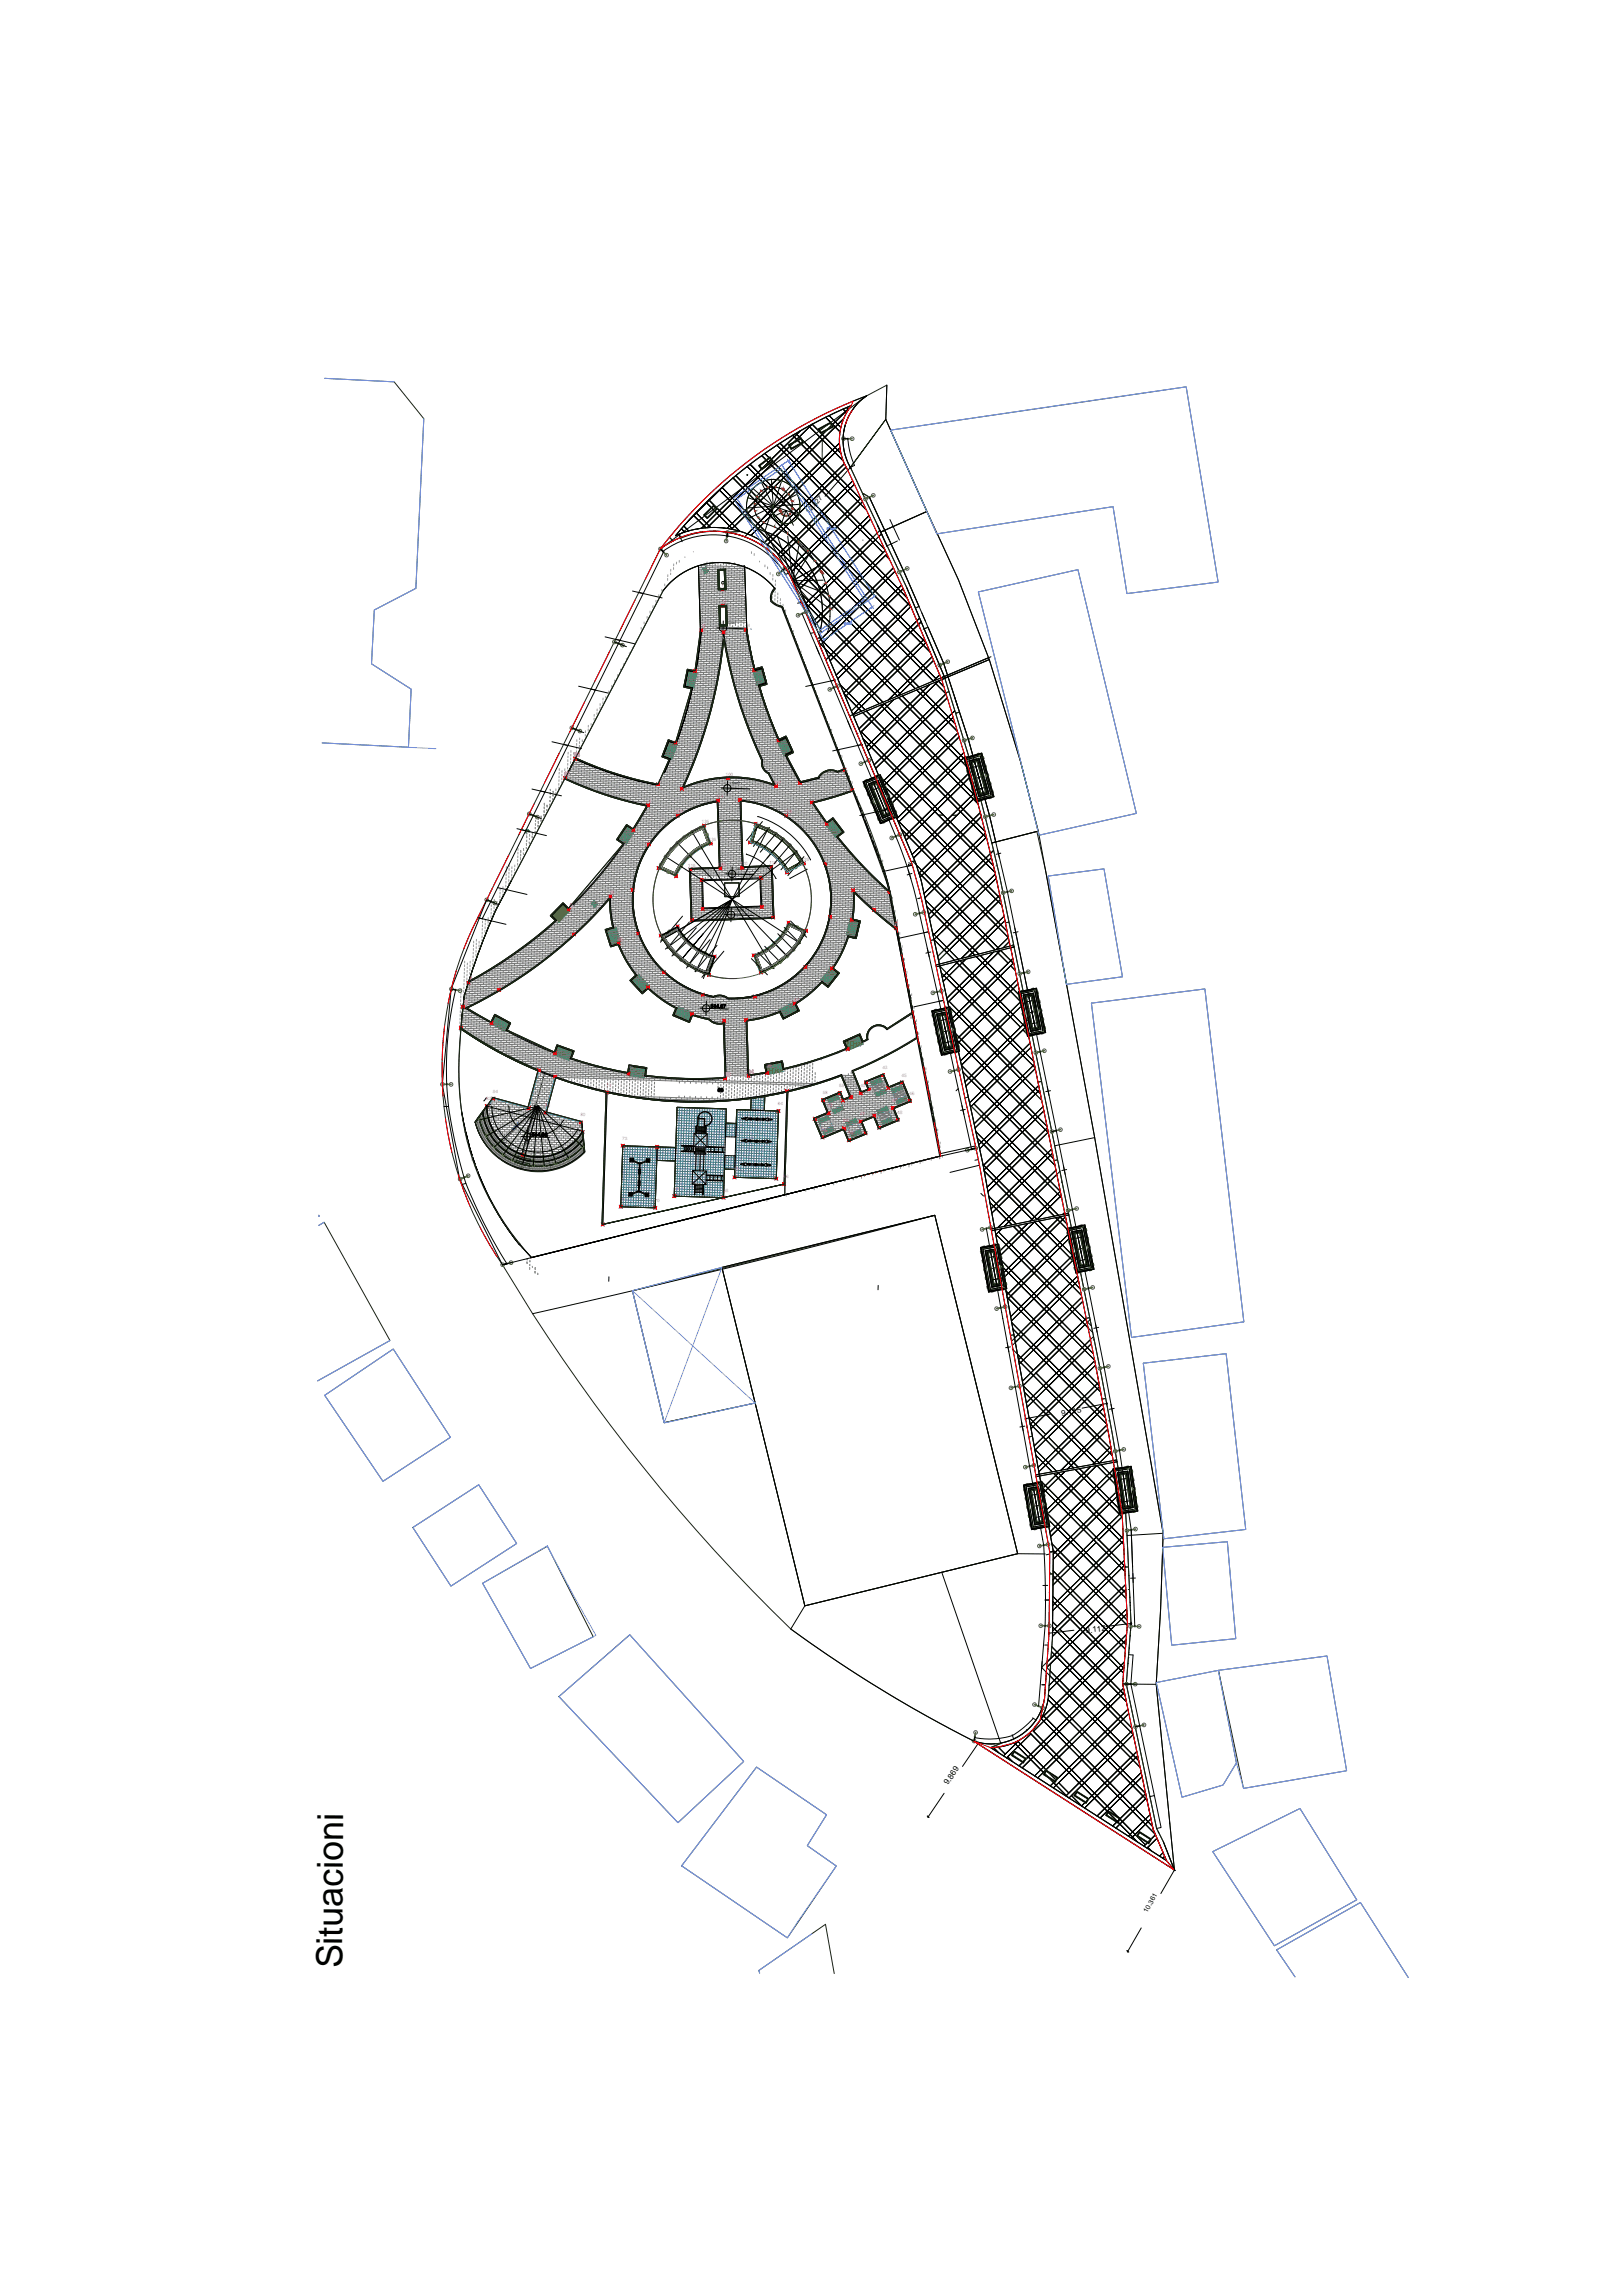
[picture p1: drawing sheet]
<svg xmlns="http://www.w3.org/2000/svg" width="841mm" height="1189mm" viewBox="0 0 841 1189" stroke-linecap="round" stroke-linejoin="round" font-family="sans-serif">
<defs><g id="words">
<text font-size="18.6" x="177" y="1020" transform="rotate(-90 177 1020)">Situacioni</text>
<text font-size="4.3" x="563" y="846" transform="rotate(-7 563 846)">9.112</text>
<g font-size="4.2">
<text x="550" y="734" transform="rotate(-11 550 734)">9.115</text>
<text x="491" y="925" transform="rotate(-56 491 925)">9.869</text>
</g>
<g font-size="3.6">
<text x="419" y="266" transform="rotate(-49 419 266)">12.827</text>
<text x="595" y="991" transform="rotate(-60 595 991)">10.361</text>
</g>
<g font-size="2.5" fill="#f0f">
<text x="467" y="558" transform="rotate(2 467 558)">45</text>
<text x="471" y="567" transform="rotate(2 471 567)">46</text>
<text x="462" y="571" transform="rotate(2 462 571)">47</text>
<text x="465" y="577" transform="rotate(2 465 577)">48</text>
</g>
<g font-size="2.4" fill="#f0f">
<text x="341" y="405" transform="rotate(-2 341 405)">4</text>
<text x="336" y="416" transform="rotate(-2 336 416)">5</text>
<text x="317" y="463" transform="rotate(-2 317 463)">9</text>
<text x="320" y="488" transform="rotate(-2 320 488)">96</text>
<text x="411" y="519" transform="rotate(-2 411 519)">32</text>
<text x="397" y="553" transform="rotate(2 397 553)">35</text>
<text x="457" y="554" transform="rotate(2 457 554)">43</text>
<text x="314" y="563" transform="rotate(2 314 563)">77</text>
<text x="435" y="563" transform="rotate(2 435 563)">59</text>
<text x="446" y="563" transform="rotate(2 446 563)">40</text>
<text x="255" y="566" transform="rotate(2 255 566)">84</text>
<text x="426" y="567" transform="rotate(2 426 567)">58</text>
<text x="252" y="570" transform="rotate(2 252 570)">83</text>
<text x="282" y="574" transform="rotate(2 282 574)">79</text>
<text x="403" y="573" transform="rotate(2 403 573)">64</text>
<text x="429" y="574" transform="rotate(2 429 574)">57</text>
<text x="301" y="579" transform="rotate(2 301 579)">80</text>
<text x="437" y="582" transform="rotate(2 437 582)">54</text>
<text x="426" y="586" transform="rotate(2 426 586)">55</text>
<text x="440" y="588" transform="rotate(2 440 588)">53</text>
<text x="322" y="591" transform="rotate(2 322 591)">73</text>
<text x="380" y="607" transform="rotate(2 380 607)">67</text>
<text x="406" y="611" transform="rotate(2 406 611)">66</text>
<text x="349" y="617" transform="rotate(2 349 617)">69</text>
<text x="375" y="618" transform="rotate(2 375 618)">68</text>
<text x="339" y="623" transform="rotate(2 339 623)">70</text>
</g>
<g font-size="2.3" fill="#f0f">
<text x="374" y="304" transform="rotate(-2 374 304)">16</text>
<text x="374" y="313" transform="rotate(-1 374 313)">17</text>
<text x="386" y="325" transform="rotate(-2 386 325)">14</text>
<text x="376" y="402" transform="rotate(-2 376 402)">100</text>
<text x="371" y="414" transform="rotate(-2 371 414)">114</text>
<text x="350" y="422" transform="rotate(-2 350 422)">113</text>
<text x="406" y="422" transform="rotate(-2 406 422)">103</text>
<text x="364" y="427" transform="rotate(-2 364 427)">135</text>
<text x="367" y="436" transform="rotate(-2 367 436)">136</text>
<text x="357" y="449" transform="rotate(-2 357 449)">116</text>
<text x="372" y="449" transform="rotate(-2 372 449)">115</text>
<text x="383" y="448" transform="rotate(-2 383 448)">120</text>
<text x="399" y="448" transform="rotate(-1 399 448)">119</text>
<text x="415" y="446" transform="rotate(-2 415 446)">139</text>
</g>
<g font-size="2.2" fill="#f0f">
<text x="401" y="406" transform="rotate(-2 401 406)">101</text>
<text x="326" y="553" transform="rotate(2 326 553)">91</text>
<text x="446" y="578" transform="rotate(2 446 578)">51</text>
<text x="322" y="622" transform="rotate(2 322 622)">71</text>
</g>
<text font-size="2" fill="#f0f" x="258" y="512" transform="rotate(-1 258 512)">11</text>
<g font-size="1.4">
<text x="377" y="323" transform="rotate(2 377 323)">544.42</text>
<text x="379" y="406" transform="rotate(2 379 406)">544.57</text>
<text x="382" y="451" transform="rotate(2 382 451)">544.61</text>
<text x="381" y="472" transform="rotate(2 381 472)">544.63</text>
</g>
<text font-size=".8" fill="#397272" x="366" y="433">C</text>
<g font-size=".2" fill="#725600">
<text x="392" y="257" transform="rotate(120 392 257)">1.264</text>
<text x="394" y="254" transform="rotate(-36 394 254)">1.264</text>
<text x="398" y="253" transform="rotate(-16 398 253)">1.264</text>
<text x="402" y="252" transform="rotate(4 402 252)">1.264</text>
<text x="409" y="256" transform="rotate(51 409 256)">1.264</text>
<text x="391" y="261" transform="rotate(98 391 261)">1.264</text>
<text x="410" y="260" transform="rotate(74 410 260)">1.264</text>
<text x="411" y="264" transform="rotate(98 411 264)">1.264</text>
<text x="391" y="265" transform="rotate(74 391 265)">1.264</text>
<text x="393" y="268" transform="rotate(51 393 268)">1.264</text>
<text x="406" y="267" transform="rotate(42 406 267)">1.264</text>
<text x="407" y="267" transform="rotate(-4 407 267)">1.264</text>
<text x="409" y="266" transform="rotate(-51 409 266)">1.264</text>
<text x="396" y="271" transform="rotate(30 396 271)">1.264</text>
<text x="401" y="273" transform="rotate(21 401 273)">1.709</text>
<text x="408" y="277" transform="rotate(34 408 277)">1.545</text>
<text x="414" y="281" transform="rotate(39 414 281)">1.447</text>
<text x="419" y="285" transform="rotate(45 419 285)">1.392</text>
<text x="423" y="291" transform="rotate(58 423 291)">1.366</text>
<text x="428" y="302" transform="rotate(73 428 302)">1.392</text>
<text x="430" y="309" transform="rotate(81 430 309)">1.447</text>
<text x="430" y="316" transform="rotate(90 430 316)">1.545</text>
<text x="430" y="323" transform="rotate(98 430 323)">1.709</text>
</g>
</g></defs>
<!-- layer: 0 -->
<g fill="none" stroke="#182613" stroke-width=".52">
<path d="M168 196l36 2 16 19-4 88-22 11-1 28 20 13-1 30-45-2M421 220l7-4 3 4 2-1 1 1-1 1 1-1-4-5-2 1 3 4-5 5zM434 220l2 2-2-2 3-3zM438 213l-5 6 5-6-1-1-7 3 3 4-2 1 2 1-6 6-1-2 5-5 2 1-6 6 6 5 2-2M439 211l2-1-1 1M439 212v-1l-2 1 2 2M440 214l-1 4zM442 208l7-3-5 4 5-4 11-5-1 17-18 25 6 14 3 2 8 17 22-10-21-48-18 25a28 28 0 0 1-2-24 30 30 0 0 0 3 26l14 31-1 1M444 209l-4 5zM401 240l5-6 5 6-5 5zM401 240l5 5-1 1-5-5zM404 230l7-4h1l1-1h-1l-1 1h1l-6 6z"/>
<path d="M407 233l6-5 5 5-5 5zM407 233l6 5-2 2-5-6zM409 231l6-4 1 2-6 4zM409 231l6-3 1 1-6 3zM412 225l3-2-2 2zM413 228l1-2 5 6-1 1zM413 225l-1 1 1 2 1-2-1-1 2-2 4-2h1l-6 5zM414 240l5-6 6 6-6 5zM414 226l6-5 5 6-6 5zM419 221l2-1-1 1zM419 234l6 6 1-2M419 232l2 1 5-5 5 5-5 5-5-5 5-5v10l-5-5-2 1 2-1z"/>
<path d="M420 221l1-1 5 5-1 2zM424 222l6-3 2 2-7 3zM425 222l5-3 1 2-6 3zM425 227l1-2 1 2-1 1zM426 228l1-1 6 5-2 1zM426 228l-1-1-7 6 1 1M431 233l2 2 1-2-1 2zM433 221l2 3M435 232l-1 1 2 2-2-2zM462 223l153-23 16 102-47 6-7-45-92 14zM374 253l3-3-4 4 6 7-1-2-5 6 1 1-1 1-2-1 2-1-2 1-5-5 7-7 5 5-5 6-5-6 6-6-13 13M377 250l4-4 7 7-7 6-2-1-1 1 7-6 1 1-1-1 1-2-1 2-5-5 5 5-6 5-5-5 7 6-7 7-7-7-8 8 2-1"/>
<path d="M381 246l6-4 4 4-5 5zM386 254l2-1 5 5-2 1zM386 251l5-5 2 2-5 5zM387 246h.1M389 241l6-5 3 4-5 5zM389 241l4 4-2 1 2 2 1-2-1-1-2 1-4-4 2-1 4 4M393 241l6-4 1 2-5 4zM394 241l5-4 1 2-5 4zM407 260l6-6 5 6-5 5zM407 246l6-5 5 5-5 6 20-20 1 1-1-1-7 6 1 2-1-2-7 7 2 1-2-1-6 7 1 1-1-1-2 1 2-1zM413 241l1-1 5 5-1 1zM419 258l2 2 5-6-5 6z"/>
<path d="M425 253l1-1 1 1-1 1 7-6-6 5 6 5-2 2 2-2 1 2-7-7-1 1zM426 254l-1-1-6 5-6 7 1 1 5-5-8-8-6 7 1 1 1-1 7 6-1 2-2-2-5 5-5-5 5-5 5 5-5 5 1 2-1-2-1 2 1 1 7-6 6 6-1-1 1-1-1 1-5-5-7 6-7-7-5 6M426 254l5 6-5 5M426 254l7 7 1-1M433 248l-2-2-6 7-6-5-5 5 5 5 6-5-6-5 2-2 6 7 6-5 1-2-1-1 1 1-1 2-2-2 2-1-6-5-1 1 5 5-5 6-5-6 5-5 5 5 7-6-5 5-6-5 6-5 4 4-4-4-7 6-1-1 1 1-7 7-1-2 1 2-6 6-7-6 8-8-1-2 1 2 5-6-1-1-7 7 2 1-2-1-5 5 1 1-1-1-7 7 6-6-5-5-6 5 7 7-2 1-1-1 1-1-5-6 6-5-2-1 2-2-4-3 5 5-1-2-2 2-3-4 8-5 2 2-5 5 6-6 1 1-1 1-1-1 7-7 1 2-6 5-3-3-1 1 3 3-6 7-2-1-5 5 1 1-1 2 5 5-5-5-5 5 5 5 6-6 2 1 5-5 5 5-5 5-5-5-7 6-1-1 5-5 7 7 1-2-5-5 5-5-1-2 1 2 1-2 6 6M433 248l5 5-5 5 5-5 1 1-5 6M433 248l5 5 1-1-5-6 4-4-4 4 5 6 3-3-3-6a30 30 0 0 1 2-33 242 242 0 0 0-88 64l4-4M434 260l5-6 5 6-5 5zM439 254l2-1 5 5-2 2zM439 252l3-3 1 2-2 2-2-1-1 1 1 1 2-1zM441 253l2-2 3 7zM446 258l1 2-1 1-2-1z"/>
<path d="M446 258l1 1zM447 256l3 2 8 17-2 1zM347 278l2 2M353 274l2 2-5 2zM357 270l4-4 5 5-1 2 1 1h-2M359 267l-2 3zM359 267l6 6-1 1h-3h3l1-1h2l-1-2 5-5 2 1-6 6-1-2-1 2zM361 266l5-5 5 5-5 5zM365 267l5-5 2 2-5 5zM365 267l5-5 1 2-4 4zM373 267l-6 6h1h-1h1l9 1 1-1 2 1a48 48 0 0 0-28 3l1 2-1-2-2 1 3-4 2 2 2-1-3-2 3 2 4-1M373 267l5 6 1-2 2 2 5-6-1-1 1 1 7-6-2-2 2 2 1-2 5 6-5-6 5-5 6 6-7 6 1-1 2 1-2-1 6-5 1 1-7 6-6-6 1-2-1-1-7 7 1 1-1-1-7 6 2 2-2 1 7-7 5 6"/>
<path d="M373 267l1-1 5 5-1 2 1 1h-2l1-1zM374 266l5-5 6 5 1-1-5-6-2 2 6 5-6 5zM379 274h1zM379 261l-5 5M380 274l3 1-6 1 6-1 4 2-1 1 1-1M387 277a47 47 0 0 1 24 20l14 33-2 1 2-1 2 3h-1l16 37-2 1 2-1 16 37-2 1 2-1 16 39-2 1 2-1a141 141 0 0 1 7 28l3 13h-2h2l3 13h-2h2v1h-2h2l6 27h-2h2l9 41h-2h2l7 34 6 34h-1h1l1 1h-2h2l4 24-2 1 2-1M389 277l4-3 5 5-2 2zM391 273l-4 4-4-2-2-2 2 2-3-1M391 273l-5-6 1-1 6 5-6-5 6-5 5 5-5 5 1 2-1-2-2 2 2 1 8-8 5 5-1 2-7-7-7 7 2 1 1-1M391 273l-4 4M393 274l-4 3h-2M394 273l5 5 6-5-6 5 2 1-2 2-1-2 1-1 2 1 5-5 5 6 1-2-5-5 5 5 6-5-6 5 2 2 5-6"/>
<path d="M394 273l5 5-1 1-5-5M398 279l1 2-1 1-2-1zM401 279l5-5 5 6-5 5zM412 278l2 2-2 1-1-1zM414 280l5-6 5 6-5 5zM414 266l5-5 6 5-6 6zM419 261l2-1 5 5-1 1 1 2 1-2 5 6-1 1-5-5 1-2-6-6zM426 265l-1 1-7-6 1-2-5-5-7 7-1-2 1 2-1 1 5 5 2-1-2 1 2 2 1-2 6 7-1-1 6-6 6 7-5 5-6-5-1 1 7-6-6 5 6 5-2 2-5-6M426 265l1 1 6-5-2-1-5 5 1 1M427 280l5-6 6 6-6 5zM427 266l6-5 5 5-6 6 6-6 1 2-5 5M431 273l-4-7 7 7-2-1-1 1 1 1 2-1-2 1-1-1-5 5 1 2-1 1-2-1 2-2 1 2 5-6"/>
<path d="M433 261l1-1 5 5-1 1zM434 273l5-5 5 5-5 5zM434 273l5 5-1 2-6-6M438 266l1-1 1 1-1 2zM439 278l1 2-1 1-1-1 6-7 2 1-7 7 5 5 2-1zM439 265l7 7-2 1-5-5 7-7-2-1zM440 280l6-6 5 6-5 5zM440 266l6-5 3 3 1 3-4 5zM444 273l2 1 1-1-1-1 4-5 1 2-4 4-1-1zM446 274l1-1 5 5-1 2zM446 261l1-1 2 4zM451 280l1 1 2-1-2-2 4-3 1 2-3 3-2-2z"/>
<path d="M451 269l4 7-3 2-5-5zM455 278l4 7-5-5zM455 278l2-1 13 27 7 18-1 2-8-19M456 276l2-1 18 39-2 1zM458 275l22-10a885 885 0 0 1 32 76l-21 9-2-6-8-19-2 1-5-11 2-1zM342 284a46 46 0 0 1 67 13l64 150 4 19 12 52a2368 2368 0 0 1 30 151l25 135a570 570 0 0 1-3 79 28 28 0 0 1-36 19 693 693 0 0 1-95-58 926 926 0 0 1-162-210 179 179 0 0 1 4-168zM362 293a37 37 0 0 1 24 1l1 32 4 21 4-1 2 9-3 1 3 11 7 16 3-2 4 9-3 2 7 13 9-2a8 8 0 0 1 10-3l4-2 4 12-21 6 7 10 4-2 5 7-3 3 13 15 14 13 4 20-11-9-11-10-1 13 4 1-2 9h-4l-4 10-4 6 3 2-6 8-3-3-8 7-6 4 2 4-8 4-2-3-10 3-7 1 1 28 9-1-1-4 9-2 1 4 13-4 13-4 7-3-2-3 9-4 1 4 2-1a6 6 0 0 1 3-7 6 6 0 0 1 8 1l13-9 2 14-16 9-17 8 4 11 4-2-2-3 10-4 3 6 7-3 4 11-9 3 3 7-11 4-2-6-6 2 2 7-9 4-3-7-11 5-4-10 7-3-3-7 9-4 2 4 3-2-4-10a215 215 0 0 1-148 1l-5 17 18 5 1 5a27 27 0 0 1-30 13 27 27 0 0 1-20-26l3-4 19 5 5-19-24-11-16-11a99 99 0 0 1 4-24 240 240 0 0 0 45-32l-3-2 7-7 3 3 28-34-3-2 5-8 3 3 7-12-18-5-13-4-11-5 5-11 18 7 12 4 13 2 6-12-4-2 3-9 4 2 8-28-4-1 2-9 4 1 3-21zM372 295h4v1h-4zM372 296l1 9h-1zM372 295h4v10l-4 1zM372 296h3l1 9h-3zM375 296h1v9z"/>
<path d="M386 294l5 2 5 3 6 6-1 1a5 5 0 0 0-1 5 5 5 0 0 0 4 3h1l33 84-4 2a8 8 0 0 0-10 3l-9 2-7-13 3-2-4-9-3 2-7-16-3-11 3-1-2-9-4 1-4-21zM397 284h.1M399 281l5 5-1 1-5-5zM399 281l2-2 5 6-2 1zM403 287l1-1 2 1-1 2zM404 286l2-1 1 1-1 1zM405 289l1-2 5 6-2 1zM406 287l1-1 5 5-1 2zM406 285l5-5 1 1-5 5zM410 296l2-2 6 5-4 4zM411 293l1-2 2 2-2 1zM411 293l1 1-2 2-1-2z"/>
<path d="M412 294l2-1 5 5-1 1zM412 291l6-5 1 1-5 6zM412 281l6 5-6 5-5-5zM412 281l2-1 5 5-1 1zM414 293l5-6 5 6-5 5zM418 299l1-1 1 1-1 2zM418 286l1-1 1 1-1 1zM419 287l1-1 6 6-2 1zM419 285l5-5 2 1-6 5zM420 299l6-5 5 5-5 6zM420 286l6-5 5 5-5 6zM424 293l2 1-6 5-1-1z"/>
<path d="M424 293l2-1 1 1-1 1zM426 294l1-1 5 5-1 1zM426 292l5-6 1 2-5 5zM426 281l1-1 5 5-1 1zM427 293l5-5 6 5-6 5zM431 299l1-1 2 2-2 1zM432 288l2-2 5 6-1 1zM432 285l-1 1 1 2 2-2-2-1 6-5 1 1-5 5zM434 300l5-6 5 6-5 5zM434 286l5-5 5 5-5 6zM438 293l1 1 1-1-1-1 5-6 2 2-6 5-1-1zM438 293l1 1-5 6-2-2z"/>
<path d="M439 294l1-1 6 5-2 2zM440 293l6-5 5 5-5 5zM444 300l2-2 1 2-1 1zM444 286l2 2 1-2-1-1 5-5 1 1-5 5-1-1zM446 298l5-5 1 1-5 6zM446 288l1-2 5 6-1 1zM447 300l5-6 5 6-5 5zM447 286l5-5 6 5-6 6zM451 293l1-1 2 1-2 1zM452 294l2-1 5 5-2 2zM452 292l7-7 1 2-6 6zM452 281l2-1 5 5-1 1z"/>
<path d="M454 293l5-5 2 2 2 4-4 4zM459 298l-2 2 2 1 1-1-1-2 4-4 1 2-4 4zM459 288l1-1 1 3zM460 300l4-4 3 7-2 2zM347 302l7-5 8-4 1 34-3 21-4-1-2 9 4 1-8 28-4-2-3 9 4 2-6 12-13-2-12-4-18-7 46-87zM348 302a37 37 0 0 1 54 3l-1 1a5 5 0 0 0-1 5 5 5 0 0 0 4 3h1l37 95 19 53 26 137-212 53a142 142 0 0 1-37-103l3-33 7-23a280 280 0 0 1 22-47l74-140zM372 305h4v1h-4zM372 314h5l-5 1zM372 315l1-1v10zM373 314h3l1 10h-4zM373 314h3v10h-3zM376 314h1v10h-1z"/>
<path d="M414 303l4-4 1 2-5 4zM414 305l5-4 5 5-5 5-3-3zM416 308l3 3-1 2 1 1 1-1-1-2-1 2zM418 313l1 1-1 1zM418 315l1-1 5 5-3 3zM419 314l1-1 5 5-1 1zM419 311l5-5 2 1-6 6zM419 301l1-2 6 6-2 1zM420 313l6-6 5 6-6 5zM424 319l1-1 2 1 5-5-1-1-6 5 2 1-1 1 1-1 5 6-1 1-6-5 1-1-1 1zM424 306l2-1 1 1-1 1zM426 307l1-1 5 5-1 2z"/>
<path d="M426 305l5-6 1 2-5 5zM427 319l5-5 5 5-5 6zM427 306l5-5 6 5-6 5zM431 313l1-2 1 2-1 1zM432 311l6-5 1 2-6 5zM432 301l2-1 5 5-1 1zM433 313l6-5 5 5-5 5zM433 313l6 5-2 1-5-5zM437 319l2-1 1 1-1 2zM438 306l1 2 1-2-1-1 5-5 2 1-6 5-1-1zM439 318l5-5 1 1-5 5zM439 308l1-2 5 6-1 1z"/>
<path d="M440 319l5-5 6 6-6 5zM440 306l6-5 5 5-6 6zM444 313l1 1 2-1-2-1 6-6 1 2-5 5-2-1zM446 301l1-1 5 5-1 1zM447 313l5-5 5 5-5 5zM447 313l5 5-1 2-6-6zM451 320l1-2 1 2-1 1zM451 306l1 2 1-2-1-1 5-5 2 1-6 5-1-1zM452 318l5-5 2 1-6 6zM452 308l1-2 6 6-2 1zM453 320l6-6 5 6-5 5zM453 320l6 5-2 1-5-5z"/>
<path d="M453 306l6-5 5 5-5 6zM457 313l2-1 1 1-1 1zM459 314l1-1 5 5-1 2zM459 312l5-6 1 2-5 5zM459 301l1-1 5 5-1 1zM460 313l5-5 6 5-6 5zM464 320l1-2 2 2-2 1zM465 318l6-5 1 1-5 6zM465 305l-1 1 1 2 2-2-2-1 2-2 1 2-1 1zM467 320l5-6 3 8-3 3zM467 320l5 5-1 1-6-5zM467 306l1-1 2 5z"/>
<path d="M467 306l3 4 1 2v1l-6-5zM471 313v-1l1 2zM507 307l52-12 30 127-51 11zM373 324h4l-4 1zM375 331a242 242 0 0 0 20 63v3l1 2 2 2 3 6a63 63 0 0 0-47 1 243 243 0 0 0 21-77zM375 331a245 245 0 0 0 15 52l5 11a6 6 0 0 0 3 7l3 6a63 63 0 0 0-47 1 241 241 0 0 0 21-77zM421 322l3-3 1 2-3 3zM422 324l3-3 6 5-6 5zM425 331l6-5 1 1-5 6zM426 333h1l5 5-1 1 1 2 1-2-1-1 5-5 2 1-6 5-1-1-1 1-4-3zM427 333l5-6 5 6-5 5zM427 336l4 3-2 2z"/>
<path d="M431 326l1-1 1 1-1 1zM432 327l1-1 6 5-2 2zM432 325l5-6 2 2-6 5zM433 339l6-5 5 5-5 6zM433 326l6-5 5 5-5 5zM437 333l2 1 1-1-1-2 5-5 1 1-5 6-1-2zM439 334l1-1 5 5-1 1zM439 321l1-2 5 6-1 1zM440 333l5-6 6 6-6 5zM444 339l1-1 2 1-2 2zM445 338l6-5 1 1-5 5zM445 325l-1 1 1 1 2-1-2-1 6-5 1 1-5 5z"/>
<path d="M445 327l2-1 5 5-1 2zM447 339l5-5 5 5-5 6zM447 326l5-5 5 5-5 5zM452 331l-1 2 1 1 1-1-1-2 5-5 2 2-6 5zM452 334l1-1 6 5-2 1zM453 333l6-5 5 5-5 5zM457 339l1 2 2-1-1-2 5-5 1 1-5 6-1-2zM459 325l5-5 1 1-5 5-1-1-2 1 2 2 1-2zM460 340l5-6 5 6-5 5zM460 326l5-5 6 5-6 6zM460 326l5 6-1 1-5-5zM465 332l6-6 1 2-6 5-1-1-1 1 1 1 1-1z"/>
<path d="M466 333l6-5 5 5-5 5zM466 333l6 5-2 2-5-6zM472 338l-2 2 2 1 1-1-1-2 5-5 1 1-5 6zM472 325l-1 1 1 2 1-2-1-1 6 7-1 1-5-5 4-4-1-2zM473 340l5-6 4 4 1 2-5 5zM473 326l3-2 3 7-1 1zM476 324l1-2 12 29h-1zM478 334l2-1 2 5zM478 332l1-1 1 2zM478 332l2 1-2 1-1-1zM479 326l2-1 8 19 2 6-2 1zM429 341l2-2 1 2-2 1z"/>
<path d="M430 342l2-1 5 5-4 4zM432 341l1-2 6 6-2 1zM433 350l4-4 2 1-5 5zM434 352l5-5 5 6-6 5-3-3zM435 355l2 4 7-6 1 1-5 5zM437 359l1-1 2 1-2 2zM437 346l2-1 1 1-1 1zM437 359l1 2zM439 345l5-6 1 2-5 5zM439 347l1-1 5 5-1 2zM440 359l5-5 5 5-5 6zM440 346l5-5 5 5-5 5z"/>
<path d="M444 353l1-2 1 2-1 1zM445 351l5-5 2 1-6 6zM445 341l2-2 5 6-2 1zM446 353l6-6 5 6-5 5zM446 353l6 5-2 1-5-5zM450 359l2 2 1-2-1-1 5-5 1 1-5 5-1-1zM450 346l2-1 1 1-1 1zM452 347l1-1 5 5-1 2zM452 345l5-6 1 2-5 5zM453 359l5-5 6 5-4 4-2 1zM453 346l5-5 6 5-6 5zM457 353l1-2 2 2-2 1z"/>
<path d="M458 351l6-5 1 2-5 5zM458 341l2-1 5 5-1 1zM460 353l5-5 5 5-5 5zM460 353l5 5-1 1-6-5zM464 359l1 2 1-2-1-1 5-5 2 1-6 5-1-1zM464 346l1 2 1-2-1-1 5-5 2 1-6 5-1-1zM465 348l1-2 6 6-2 1zM466 359l6-5 2 3-7 3zM466 359l1 1-2 1zM466 346l6-5 5 5-5 6zM472 354l1-1 3 3-2 1zM472 352l-2 1 2 1 1-1-1-1 5-6 1 2-5 5z"/>
<path d="M472 341l1-1 5 5-1 1zM473 353l5-5 6 5-8 3zM475 358l2-1 1 1-1 2zM477 357l5-2-4 3zM477 360l1 1 2-1-2-2 4-3 2-1h1l-5 6-2-2zM478 348l2-2 5 6-1 1zM478 345l5-5 1 2-4 4zM478 345l2 1-2 2-1-2zM480 360l5-6 5 6-5 5zM480 360l5 5-1 1-6-5zM484 342l3 8-2 2-5-6zM484 354l2-1-1 1z"/>
<path d="M485 354l1-1 3 3 1 4zM485 352l-1 1 2-1h-1l2-2 1 1-2 1zM486 353l2-1 1 4zM486 353h.1M488 351h1l1 1h-2zM488 352h2l2 6-2 1 2-1 12 40 3 11-2 1M489 351h1h1v-1l21-9 1 1-22 9v-1zM490 352l1-1 6 18-2 1zM491 351l22-9 16 53 9 36-22 5-3-13-11-40zM438 361l6 5-3 2-3-7zM438 361l2-2 5 6-1 1zM441 368l3-2 1 1-3 3z"/>
<path d="M442 371l5-2 3 4-5 5zM443 370l2-3 1 2-4 1zM444 366l1-1 1 1-1 1zM445 365l5-6 2 2-7 6 1 2 2-1zM445 378l5-5 2 1-6 6zM446 379l6-5 5 5-5 6zM446 379l6 6-2 1-3-3-1-3zM446 366l6-5 4 4-8 3zM447 369h2l3 2-2 2zM449 369l7-4 1 1-5 5zM450 373l2-2 1 2-1 1zM452 374l1-1 5 5-1 1z"/>
<path d="M452 371l5-5 1 1-5 6zM452 361l1-2 5 5-2 1zM453 373l5-6 6 6-6 5zM456 365h2l-1 1zM459 365h.1M458 378l2 1-2 2-1-2zM458 378l6-5 1 1-5 5zM458 367l2-1 5 5-1 2zM458 365l5-2-3 3-2-1-1 1 1 1 2-1zM460 379l5-5 5 5-5 6zM460 379l5 6-2 1-5-5zM460 366l3-3 3-1 4 4-5 5z"/>
<path d="M460 363l4-4 1 2zM465 371l5-5 2 1-6 6zM465 371l1 2-1 1-1-1zM466 362l2-1 4 4-2 1zM466 373l6-6 5 6-6 5zM466 373l5 5-1 1-5-5zM468 361l7-3 2 2-5 5zM471 378l6-5 1 1-5 5zM472 365l-2 1 2 1 1-1-1-1 5-5 1 1-5 5zM473 379l5-5 5 6-5 5zM473 366l5-5 6 5-6 5zM473 366l5 5-1 2-5-6z"/>
<path d="M478 371l1 2-1 1-1-1 1-2 6-5 1 2-7 6 5 6 2-2zM479 373l6-5 5 5-5 5zM484 366l1 2 1-2-1-1 5-5 1 2-5 4-1-1zM485 378l1 2-1 1-2-1zM485 378l5-5 1 1-5 6zM485 368l1-2 5 6-1 1zM486 380l5-6 5 6-5 5zM486 366l5-4 2 8-2 2zM493 373l1-1 1 3zM493 373l2 2 1 4-5-5zM493 370l1 2-1 1-2-1-1 1 1 1 2-1-2-1zM495 370l2-1 5 14 7 26h-2z"/>
<path d="M447 383l3 3-1 1zM449 387l1-1 2 1-2 2zM450 389l2-2 5 6-4 3zM450 386l2-1 1 1-1 1zM452 387l1-1 5 5-1 2zM452 385l5-6 1 2-5 5zM453 386l5-5 5 5-5 5zM453 396l4-3 1 1-4 4zM454 398l4-4 5 5-5 6-3-3zM457 393l1 1 1-1-1-2 5-5 2 1-6 6-1-2zM459 393l6-6 5 6-5 5zM459 393l6 5-2 1-5-5z"/>
<path d="M463 399l2-1 1 1-1 2zM463 386l2 1 1-1-1-1 6-7 2 1-2 2-1-2 1 2-5 5-1-1zM465 398l5-5 1 1-5 5zM466 399l5-5 6 5-6 6zM466 386l5-5 6 5-6 5zM466 386l5 5-1 2-5-6zM470 393l1-2 2 2-2 1zM471 391l6-5 1 1-5 6zM471 381l2-2 5 6-1 1zM473 393l5-6 5 6-5 5zM473 393l5 5-1 1-6-5zM477 386l1-1 1 1-1 1z"/>
<path d="M478 398l5-5 2 1-6 5zM478 398l1 1-1 2-1-2zM478 387l1-1 6 5-2 2zM478 385l5-5 2 1-6 5zM479 399l6-5 5 5-5 6zM479 386l6-5 5 5-5 5zM483 393l2-2 1 2-1 1zM485 391l5-5 1 2-5 5zM485 394l1-1 5 5-1 1zM485 381l1-1 5 5-1 1zM486 393l5-5 6 5-6 5zM490 399l1-1 2 1-2 2z"/>
<path d="M491 398l6-5 1 1-5 5zM491 388l2-2 5 6-1 1zM491 385l-1 1 1 2 2-2-2-1 5-5 1 2-4 4zM493 399l5-5 4 4v2l-4 5zM493 386l4-4 2 8-1 2zM497 393l1-1 1 1-1 1zM498 394l1-1 2 1 1 4zM499 390l1 2-1 1-1-1zM500 393l9-3 6 23-9 2zM500 392l1 2-2-1zM502 395l5-2 5 18-5 2zM504 395h2l5 15-3 1z"/>
<path d="M293 404l11 5 13 4 18 5-7 12-3-3-5 8 3 2-28 34-3-3-7 7 3 2a240 240 0 0 1-45 32l5-15a224 224 0 0 1 17-38zM421 416l21-6 10 22 5 15 4 15-14-13-13-15 3-3-5-7-4 2zM447 405l9-4 9 22-9 4zM450 407l5-3 7 18-5 2zM452 407l2-1 6 15-2 1zM455 402l2 4 6-7 2 2-6 5-1-1-1 1 1 1 1-1zM457 406l1 2 1-2 6 5-2 1zM458 407l5 5-2 3-3-7zM459 406l6-5 5 5-5 5zM462 416l3-2 5 5-5 5-3-7zM463 412l2 2-3 3-1-2zM463 412l2 2 1-1-1-2 5-5 1 1-5 6-1-2z"/>
<path d="M465 414l1-1 5 5-1 1zM465 401l1-2 5 6-1 1zM466 413l5-6 6 6-6 5zM471 418l6-5 1 1-5 5-2-1-1 1 1 2 2-2zM471 407l2-1 5 5-1 2zM471 405l6-6 1 2-5 5-2-1-1 1 1 1 2-1zM473 419l5-5 5 5-5 6zM473 406l5-5 5 5-5 5zM477 413l1-2 1 2-1 1zM478 411l5-5 2 1-6 6zM478 414l1-1 5 5-1 1zM478 401l1-2 6 6-2 1z"/>
<path d="M479 413l6-6 5 6-6 5zM483 419l1 2 2-2-2-1 6-5 1 1-5 5-2-1zM483 406l2 1 1-1-1-1 5-6 1 2-5 5-1-1zM485 407l1-1 5 5-1 2zM486 419l5-5 5 5-5 6zM486 406l5-5 6 5-6 5zM490 413l1 1 1-1-1-2 6-5 1 1-6 6-1-2zM491 414l1-1 6 5-2 1zM491 401l2-2 5 6-1 1zM492 413l6-6 5 6-5 5zM497 406l1 1 1-1-1-1 4-5 1 2-4 4-1-1zM498 418l5-5 1 1-5 5-1-1-2 1 2 2 1-2z"/>
<path d="M498 407l1-1 5 6-1 1zM499 419l5 6 4-4-4 4 2 1 2-3v-1M503 413l1-1 2 1-2 1zM505 410l-2-8-4 4 5 6 1-1-1 1 2 1-2 1 3 3-3-3-5 5M505 410l2-1 7 28 1 4-2 1zM507 409h2l7 27-2 1zM342 431a52 52 0 0 1 30-16l1 35h-16l1 27 43-1-1-27h-15l-1-34a51 51 0 0 1 46 54 51 51 0 0 1-53 48l-3-1h-4a51 51 0 0 1-28-85zM343 431a52 52 0 0 1 29-16l1 35h-16l1 27 43-1-1-27h-15l-1-34a51 51 0 0 1 46 54 51 51 0 0 1-53 48l-3-1h-4a51 51 0 0 1-27-85zM350 440l6-6 8-5 3 8a33 33 0 0 0-17 15l-7-3 3-5zM350 438l7-6 8-4 3 9a33 33 0 0 0-18 17v-2a33 33 0 0 1 17-15l-3-8a41 41 0 0 0-21 20l-2 1 3-5zM350 438l7-6 8-4 3 9a32 32 0 0 0-18 17l-8-4 2-5zM392 427a43 43 0 0 1 25 20l-9 5a33 33 0 0 0-19-15z"/>
<path d="M392 427a42 42 0 0 1 24 20l-8 5a32 32 0 0 0-19-16zM392 429a40 40 0 0 1 23 18l-7 3a33 33 0 0 0-18-14zM465 424l5-5 1 2-5 5zM465 425l1 1zM466 426l5-5 5 5-5 5zM466 426l5 5-1 1-3-2zM467 430l3 2-1 2zM469 435l2-1 5 5-3 4zM470 432l1 2-2 1v-1zM471 431l1 1-1 2-1-2zM471 431l5-5 2 1-6 5zM471 421l2-2 5 6-2 1z"/>
<path d="M472 432l6-5 5 6-5 5zM472 432l6 6-2 1-5-5zM478 438l5-5 1 1-5 5-1-1-2 1 2 2 1-2zM478 425l1 1-1 1-2-1zM478 425l5-6 1 2-5 5zM478 427l1-1 5 5-1 2zM479 439l5-5 6 5-6 5zM479 439l5 5-1 2-5-5zM479 426l5-5 6 5-6 5zM483 433l1 1 2-1-2-2 6-5 1 1-5 6-2-2zM484 434l2-1 5 5-1 1zM484 421l2-2 3 3h-3z"/>
<path d="M486 433l5-6 5 6-5 5zM486 422h3l2 3-1 1zM490 426l1 1 1-1-1-1 2-3 3 1-4 3-1-1zM491 438l-1 1 1 2 1-2-1-1 7-7 5-5 1 1-5 6-1-2 1 2-1 1-2-1 2 1-6 5zM491 427l1-1 6 5-2 2zM492 439l6-5 5 5-5 6zM492 426l6-5 5 5-5 5zM493 422l3-3 2 2-2 2zM498 434l1-1 5 5-1 1zM498 421l1-2 5 6-1 1zM499 433l5-6 6 6-6 5zM503 439l1-1 2 1-2 2z"/>
<path d="M503 426l1-1 2 1-2 1zM504 438l6-5 1 1-5 5zM504 427l2-1 5 6-1 1zM506 439l5-5 2 8-2 3zM506 439l5 6-1 1-6-5zM508 423l2 8-4-5zM510 433l1-1v2zM511 434h.1M514 437l23-6 5 20 25 139 36 205-2 39-2 39 10 96-6-14-4-7-15-75 2-32-3-57a2372 2372 0 0 0-23-127l-42-204zM341 450l2-1 7 3v2zM375 458h8v7h-7zM473 443l3-4 2 2-5 4z"/>
<path d="M473 445l5-4 5 5-5 5a10 10 0 0 1-5-6zM475 448l1 5 7-7 1 1-5 5zM476 453l2 1-1 1zM476 452l2-1 1 1-1 2zM478 454l5 5-4 4-2-8zM478 454l1-2 5 6-1 1zM479 452l5-5 6 6-6 5zM484 458l-1 1 1 1 2-1-2-1 6-5 1 1-5 5zM484 447l2-1 5 5-1 2zM484 444l6-5 1 2-5 5-2-2-1 2 1 1 2-1zM487 458l4-4 5 5-5 5-5-5zM487 445l4-4 5 5-5 5-5-5z"/>
<path d="M491 454l1-1 5 5-1 1zM491 451l5-5 2 1-6 6-1-2-1 2 1 1 1-1zM491 441l1-2 6 6-2 1zM492 453l6-6 5 6-6 5zM496 459l1 1 2-1-2-1 7-7 1 2-1 1-1-1 1 1-5 5-2-1zM498 445l-2 1 2 1 1-1-1-1 5-6 1 2-5 5zM499 446l5-5 6 5-6 5zM499 446l5 5-1 2-5-6zM504 454l5 5-5 6-5-6zM504 451l7 7-2 1-5-5 7-7-1-1zM505 453l6-6 5 5v1l-5 5zM510 446l1 1 1-1-1-1 2 2a6 6 0 0 1 3 5l-5-5 3-3-1-2z"/>
<path d="M512 459l4-4 2 9-1 1zM512 446l2-2 1 5zM515 441l8 37h-2l-8-36zM516 453v2l-4 4-1-1-2 1 2 2 1-2-1-1zM543 454l29-4 10 56-29 4zM443 463l11 10 11 9 8 42-13 9a6 6 0 0 0-8-1 6 6 0 0 0-3 7l-2 1-1-4-9 4 2 3-7 3-13 4-13 4-1-4-9 2 1 4-9 1-1-28 7-1 10-3 2 3 8-4-2-4 6-4 8-7 3 3 6-8-3-2 4-6 4-10h4l2-9-4-1zM479 463l4-4 1 1-5 5zM480 466v4l3 2 6-6 2 1-6 5-1-1-1 1 1 2 1-2zM480 470l3 2-2 2zM481 463l3-3 5 6-5 5-4-5-1-1zM482 476l2-2 5 5-5 5h-1zM483 472l1 2-2 2-1-2z"/>
<path d="M484 460l2-1 5 5-2 2zM485 472l6-5 5 5-5 6zM485 472l6 6-2 1-5-5zM489 466l2 1 1-1-1-2 5-5 1 1-5 6-1-2zM491 478l5-6 1 2-5 5-1-1-2 1 2 1 1-1zM491 467l1-1 5 5-1 1zM492 479l5-5 6 5-6 5zM492 479l5 5-1 2-5-6zM492 466l5-6 6 6-6 5zM496 472l1 2 2-2-2-1 6-5 1 1-5 5-2-1zM497 474l2-2 5 6-1 1zM497 460l2-1 5 6-1 1z"/>
<path d="M499 472l5-5 5 6-5 5zM503 479l1-1 1 1-1 1zM503 466l1-1 1 1-1 1zM504 478l5-5 2 1-6 5zM504 467l1-1 6 5-2 2zM504 465l5-6 2 2-6 5zM505 479l6-5 5 5-5 5zM509 473l2 1 1-1-1-2 4-5h1l1 1-5 6-1-2zM511 474l1-1 5 5-1 1zM511 461l5 5-5 5-6-5zM511 461l1-2 5 6-1 1zM512 473l5-6 2 2 1 6-3 3z"/>
<path d="M516 479l1 2 2-2-2-1 3-3 1 2-2 2-2-1zM517 465l1 1-1 1-1-1zM517 465l1-1v2zM517 467l1-1 1 3zM519 479l2-2 1 6zM519 479a9 9 0 0 1 4 7l-6-5zM521 478h2l2 12h-2zM342 485l9-5a33 33 0 0 0 19 16l-3 9a41 41 0 0 1-25-20zM343 485l8-4a34 34 0 0 0 19 15l-3 9a42 42 0 0 1-24-20zM344 485l7-3a34 34 0 0 0 18 15l-2 7a41 41 0 0 1-23-19zM391 495a32 32 0 0 0 18-17l9 4a42 42 0 0 1-24 22zM391 495a33 33 0 0 0 18-16l8 4a42 42 0 0 1-23 21z"/>
<path d="M392 496a33 33 0 0 0 17-16l7 3a41 41 0 0 1-21 20zM483 484h1v1zM484 487l5 5-3 4zM484 484l5-5 2 1-6 6zM484 484l1 2-1 1v-2zM485 486l6 5-2 1-5-5zM486 485l5-5 5 6-5 5-6-5zM487 497l4-3 4 4-8 2-1-2zM489 492l2 2-5 4v-2zM489 492l2 2 1-2-1-1 5-5 1 1-5 5-1-1zM491 494l1-2 5 5-2 1zM492 492l5-5 6 5-5 5h-1z"/>
<path d="M495 498h2l-1 1zM496 499l1-1 2 1-2 1zM497 487l2-1 5 5-1 1zM497 484l6-5 1 1-5 6-2-2-1 2 1 1 2-1zM497 498l3-1-1 2zM498 497l4-1 2-2-1-2 6-6 2 1-6 5-1-1 1 1-1 2-1-2zM499 499l1-2 6-1 3 3-5 5zM499 486l5-6 5 6-5 5zM502 496l2-2 1 1zM504 494l1-2 2 2-2 1zM504 480l1-1 6 5-2 2zM505 492l6-5 5 5-9 2z"/>
<path d="M506 496l2-1 2 3-1 1zM508 495l7-2-5 5zM509 499l1 1 2-1-2-1 5-5h1l1 1-5 5-2-1zM511 484l5-5 1 2-5 5-1-2-2 2 2 1 1-1zM511 487l1-1 5 5-1 1zM512 499l5-5 5 5-5 5zM512 486l5-5 6 5-6 5zM516 492h2l-1-1 6-5v2l-3 3-2 1-1-1zM516 493l1 1 1-1 6 5-2 1-5-5 1-1zM518 492l6-1 1 6-1 1zM523 488v2l-3 1zM523 490h2v1h-1z"/>
<path d="M524 491h1l6 28-1 1h-1zM525 497v2l-1-1zM525 499v1zM487 501l8-3 1 1-5 5zM487 501l4 3-2 2 2 1 1-1-1-2 4-5h1l1 1-5 6-1-2-2 2-1-2zM488 504l1 2-1 1zM489 509l2-2 5 5-5 5zM489 506l2 1-2 2-1-2zM491 507l1-1 5 5-1 1zM491 517l5-5 1 2-6 6zM491 520l1-1 5 5-1 1-4-4zM492 519l5-5 5 5-5 5z"/>
<path d="M492 506l5-6 5 6-5 5zM496 512l1-1 1 1-1 2zM497 514l1-2 6 6-2 1zM497 511l5-5 2 1-6 5zM497 500l2-1 5 5-2 2zM498 512l6-5 5 5-5 6zM502 506l2 1 1-1-1-2 5-5 1 1-5 6-1-2zM504 518l5-6 1 2-5 5-1-1-2 1 2 1 1-1zM504 507l1-1 5 5-1 1zM505 519l5-5 6 5-6 5zM505 506l5-6 6 6-6 5zM509 512l1 2 2-2-2-1 6-5 1 1-5 5-2-1z"/>
<path d="M510 514l2-2 5 6-1 1zM510 500l2-1 5 5-1 2zM512 512l5-5 5 5-5 6zM516 519l1 1 1-1-1-1 5-5v-1l2 2-6 5-1-1zM516 506l1 1 1-1-1-2 7-6 1 1-7 7-1-2zM517 507l1-1 6 5-2 1zM518 519l6-5 5 5-5 5zM518 506l6-6 2 3 1 5-3 3zM524 514l1-2 4 4v3zM524 500l1-1v1l1 3zM525 512l3-2 1 6zM527 508l1 2-3 2-1-1-2 1 2 2 1-2-1-1z"/>
<path d="M528 514l9-2 5 23-10 2zM529 519v1v-1zM530 516l6-1 3 18-5 2zM532 517l2-1 4 16-3 1zM566 520l58-7 21 172-59 8zM239 533l19 12zM239 533l16 11 24 11-5 19-19-5-9 13a33 33 0 0 0 57 15l-2-16-18-5 5-17 13 4 13 3-2 69 94-21h1v5l-132 33a139 139 0 0 1-37-105zM239 533h.1M239 533l5 3zM242 522a231 231 0 0 0 74-56v8l1 7-3 1 2 9 4-1 5 9 4 6-3 3 7 7 3-3 8 7 6 4-1 3 8 4 2-4 8 2 3 2h5l1 28-21 1-14-1-6-1v-4l-9-1-1 4-17-4-12-4 2-3-9-4-2 4-24-11 2-4-9-4-2 4zM242 522a231 231 0 0 0 74-56v7l1 8-3 1 2 9 4-1 5 9 4 6-3 3 7 7 3-3 8 7 6 4-1 3 8 4 2-4 8 2 3 2h5l1 28-21 1-14-1-6-1v-4l-9-1-1 4-17-4-12-4 2-3-9-4-2 4-24-11 2-4-9-4-2 4zM245 537l13 8-1-1 22 10v1a206 206 0 0 1-34-18z"/>
<path d="M483 524l9-2 5 23-9 2zM485 526l6-1 4 18-6 1zM487 527l3-1 3 16-2 1zM492 521l4 4-3 3zM493 530l4-3 5 5-5 5-3-2zM494 535l3 2-2 2zM495 526l1-1 1 2-4 3v-2zM495 539l2 1-1 1zM496 539l1 1 1-1-1-2 5-5 2 2-6 5-1-2zM496 525l1 2 1-1-1-2 5-5 2 1-6 6-1-2zM497 527l1-1 6 5-2 1zM498 539l6-5 5 5-6 5z"/>
<path d="M498 526l6-6 5 6-5 5zM502 532l2-1 1 1-1 2zM504 534l1-2 5 6-1 1zM504 531l5-5 1 1-5 5zM504 520l1-1 5 5-1 2zM505 532l5-5 6 5-6 6zM509 526l7-7 1 1-7 7 6 5 1-1-7-7 2 2-2 1zM510 538l6-6 1 2-5 5-2-1-1 1 1 1 2-1zM512 539l5-5 5 5-5 5zM512 526l5-6 5 6-5 5zM517 534l1-2 5 6-1 1zM517 531l-1 1 1 2 1-2-1-1 5-5 2 1-6 5z"/>
<path d="M517 520l1-1 6 5-2 2zM518 532l6-5 5 5-6 6zM522 539l1 1 2-1-2-1 7-7 1 1-6 7-2-1zM522 526l7-7 1 1-6 7 5 5 1-1-6-7 1 2-1 1zM525 539l5-5 3 3 1 4-4 3zM525 539l5 5-1 2-6-6zM525 526l5-5 2 9-2 1zM530 521l1-2 9 41-2 1zM530 534l1-2 1 1 1 4zM530 531l2-1v2h-1zM531 532h1v1zM496 541l1-1 5 5-4 5z"/>
<path d="M497 540l1-1 5 5-1 1zM498 550l4-5 1 2-5 5zM498 552l5 5-1 2-3-3zM499 556l3 3-2 2zM502 559l1-2 2 2-2 1zM502 545l1-1 2 1-2 2zM503 557l6-5 1 1-5 6zM503 547l6 5-6 5-5-5zM503 547l2-2 5 6-1 1zM503 544l6-5 1 1-5 5zM505 559l5-6 5 6-5 5zM505 545l5-5 5 6-5 5z"/>
<path d="M510 553l1-1 6 5-2 2zM510 551l5-5 2 1-6 5-1-1-1 1 1 1 1-1zM510 540l2-1 5 5-2 2zM511 552l6-5 5 5-5 5zM515 546l2 1 1-1-1-2 5-5 1 1-5 6-1-2zM515 546l2-2 1 2-1 1zM517 557l-2 2 2 1 1-1-1-2 5-5 1 2-5 5zM518 559l5-5 6 5-6 5zM518 559l5 5-1 2-5-6zM518 546l5-6 6 6-6 5zM518 546l5 5-1 1-5-5zM522 552l1 2 2-2-2-1 6-5 1 1-5 5-2-1z"/>
<path d="M525 552l5-5 5 5-5 6zM525 552l5 6-1 1-6-5zM529 546l1-2 1 2-1 1zM530 558l1 1-1 1-1-1 6-7 1 1-6 7 5 6 2-2zM530 547l1-1 5 4v2h-1zM530 544l4-3v2l-3 3zM531 559l5-5 2 9-1 1zM531 546l3-3 2 7zM535 552h1v1zM248 579a31 31 0 0 0 23 24 31 31 0 0 0 31-9l1 3a34 34 0 0 1-57-15zM248 579a31 31 0 0 0 23 24 31 31 0 0 0 31-9l1 2a33 33 0 0 1-56-15zM248 579l-2 3z"/>
<path d="M248 579a31 31 0 0 0 23 24 31 31 0 0 0 31-9 31 31 0 0 1-31 9 31 31 0 0 1-23-24zM250 576a29 29 0 0 0 21 25 29 29 0 0 0 31-11v4a31 31 0 0 1-31 9 31 31 0 0 1-23-24zM250 576a29 29 0 0 0 21 25 29 29 0 0 0 31-11v2a30 30 0 0 1-31 10 30 30 0 0 1-22-24zM250 576l-4 6zM250 576a29 29 0 0 0 21 25 29 29 0 0 0 31-11 29 29 0 0 1-31 11 29 29 0 0 1-21-25zM252 573a27 27 0 0 0 20 26 27 27 0 0 0 30-12v3a29 29 0 0 1-31 11 29 29 0 0 1-21-25zM252 573a27 27 0 0 0 20 26 27 27 0 0 0 30-12v2a28 28 0 0 1-30 11 28 28 0 0 1-21-25zM252 573a27 27 0 0 0 20 26 27 27 0 0 0 30-13 27 27 0 0 1-30 13 27 27 0 0 1-20-26zM252 573l-6 9zM314 566a213 213 0 0 0 75 3v6h-7l-1 7h-5v-7l-25-1-1 21-27-1-1 31 17 1 1-25 10 1-1 18 26 1-63 14zM396 568l12-2-1 48-32 7v-15h6v4l21 1 1-35h-7zM408 566l17-5 11-3 4 10-3 2-2-4-9 4 3 7-7 3 4 10 11-5 3 7 9-4-2-7 6-2 2 6 11-4-3-7 9-3-4-11-7 3-3-6-10 4 2 3-4 2-4-11 17-8 16-9 6 24 6 37-80 20z"/>
<path d="M500 561l2-2 1 1-2 3zM501 563l2-3 6 5-7 7zM502 572l7-7 1 2-7 7zM503 574v-1l6 6-4 3zM503 573l2-1 5 5-1 2zM503 560l2-1 5 5-1 1zM505 572l5-5 5 5-5 5zM509 579l1-2 1 2-1 1zM509 579l1 1-5 5v-3zM509 565l1 2 1-2-1-1 5-5 2 1-6 5-1-1zM510 580l1-1 6 5-2 1zM510 577l5-5 2 1-6 6z"/>
<path d="M510 567l1-2 6 6-2 1zM511 579l6-6 5 6-5 5zM511 565l6-5 5 6-5 5zM515 572l2 1 1-1-1-1 5-5 1 1-5 5-1-1zM517 573l1-1 5 5-1 2zM518 572l5-5 6 5-6 5zM521 579h1l1 1-5 5-1-1zM522 579l1 1 1-1-1-2 5-4 1-1 1 1-6 6-1-2zM522 566l1-2 2 2-2 1zM523 567l2-1 5 5-1 1zM523 564l6-5 1 1-5 6zM524 579l6-6 5 6-5 5z"/>
<path d="M525 566l5-6 5 6-5 5zM530 571l1 1-1 1-1-1zM530 571l5-5 2 1-6 5zM530 573l1-1 5 6-1 1zM531 572l6-5 3 3v4l-4 4zM535 579l1-1 2 1-2 1zM535 566l2-2 1 2 1-1-1-2-1 1 1 2-1 1zM536 578l4-4 1 2-3 3zM537 567l1-1 1 1 1 3zM538 579l3-3 2 8zM538 566l1-1v2zM538 561l2-1 8 41-2 1z"/>
<path d="M268 599l7 2v1l-7-2zM302 586l1 11zM302 590l1 7zM303 593v4zM323 594l27 1 1-21 25 1v7h5l1-7h7v-6l7-1v8h7l-1 35-21-1v-4h-6v15l-26-1 1-18-10-1-1 25-17-1zM505 585l5-5 5 5-5 6-4-5zM506 586l4 5-2 1-2-2zM506 590l2 2-1 1zM507 593l1-1 2 1-2 2zM508 592l2 1 1-1-1-1 5-6 1 2-5 5-1-1zM510 593l5 6-5 5-2-9zM510 593l1-1 5 5-1 2z"/>
<path d="M511 592l5-5 6 5-6 5zM515 585l2-1 1 1-2 2zM516 597l6-5 1 1-5 6-2-2-1 2 1 1 2-1zM516 600l2-1 5 5-1 1zM518 599l5-6 5 6-5 5zM518 585l5-5 5 5-5 6zM518 585l5 6-1 1-6-5zM522 592l1-1 1 1-1 1zM523 580l1-1 6 5-2 1zM524 592l6-5 5 5-5 5zM524 592l6 5-2 2-5-6zM528 585l2 2 1-2-1-1 5-5 1 1-5 5-1-1z"/>
<path d="M528 585l2 2-6 5-1-1zM530 597l5-5 1 1-5 6-1-2-2 2 2 1 1-1zM530 587l1-2 5 6-1 1zM531 599l5-6 6 6-6 5zM531 585l5-5 6 5-6 6zM535 592l1-1 2 1-2 1zM536 593l2-1 5 5-1 2zM536 591l6-6 1 2-5 5zM536 580l2-1 5 5v1h-1zM538 592l5-5 2 8-2 2zM542 599l1-2 1 2-1 1zM542 585h1v2z"/>
<path d="M543 597l2-2v3l-1 1zM543 587h.1M545 598l1 3-2-2zM268 601l7 2-1 1-7-2zM509 604h1l5-5 1 1-5 5-1-1 1 1-1 1zM510 606l1-1 5 6-1 1zM510 607l5 5-3 3zM511 605l5-5 6 5-6 6zM512 615l3-3 1 1-4 5zM512 618l4-5 6 6-6 5-4-4zM512 620l4 4-1 1-2-2zM515 612l1-1 2 1-2 1z"/>
<path d="M516 611l6-6 1 2-5 5zM518 612l5-5 5 5-5 5zM518 612l5 5-1 2-6-6zM522 619l1 1 1-1-1-2 5-5 2 1-6 6-1-2zM522 605l1-1 1 1-1 2zM523 620l1-1 5 5-1 1zM523 604l5-5 2 1-6 5zM524 619l6-6 5 6-6 5zM524 605l6-5 5 5-5 6zM524 605l6 6-2 1-5-5zM530 613l1-1 5 5-1 2zM530 611l5-6 1 2-5 5-1-1-2 1 2 1 1-1z"/>
<path d="M530 600l1-1 5 5-1 1zM531 612l5-5 6 5-6 5zM536 620l1-1 6 5-2 1zM536 617l-1 2 1 1 1-1-1-2 6-5 1 1-6 6zM536 607l2-2 5 6-1 1zM536 604l6-5 1 1-5 5zM536 604l2 1-2 2-1-2zM537 619l6-6 5 6-5 5zM538 605l5-5 4 4v2l-4 5zM543 613l1-1 5 5-1 2zM543 611l-1 1 1 1 1-1-1-1 4-5 1 3-4 3zM543 600l1-1a5 5 0 0 1 3 5z"/>
<path d="M546 602l2-1 6 28h-2zM547 609h1l1 8-5-5zM548 619l1-2 1 3h-1zM550 620v1l-1-1zM165 635l3-2 34 62-37 21M165 630h.1M513 623l2 2-1 1zM514 626l1-1 1 2-2 2zM514 629l2-2 5 5-4 4-1 1zM515 625l1-1 2 1-2 2zM516 637h.1M516 638h.1"/>
<path d="M516 638l3-1-3 3zM516 640h.1M516 640l5 5-3 4zM516 640l1-2 6 6-2 1zM516 624l6-5 1 1-5 5zM517 636l4-4 2 1-3 3zM517 638l2-1 6-1 3 3-5 5zM518 625l5-5 5 5-5 5zM518 625l5 5-2 2-5-5zM523 633l1 2-4 1zM523 633l1-1 3 2-3 1zM523 630l-2 2 2 1 1-1-1-2 5-5 1 2-5 5z"/>
<path d="M524 632l5-5 6 5-1 1-7 1zM525 636l2-1 2 2-1 2zM527 635l6-1-4 3zM529 640l2-1 5 5-1 1zM529 637l4-3 3-1-5 6-2-2-1 2 1 1 2-1zM529 624l6-5 1 1-5 5-2-1-1 1 1 2 2-2zM529 627l2-2 5 6-1 1zM531 639l5-6 5 6-5 5zM531 625l5-5 5 5-5 6zM534 633l1-1zM536 631l1 1h-2zM536 631l5-6 2 2-6 5z"/>
<path d="M536 633h2l5 4-2 2zM537 632l6-5 3 3zM538 633l9-2 1 1-5 5zM541 639l2-2 1 2-1 1zM541 625l2 2 1-2-1-1 5-5 1 1-5 5-1-1zM543 640l1-1 5 5-1 1zM543 637l5-5 1 1-5 6zM543 627l1-2 4 5h-2zM544 639l5-6 5 5v1l-5 5zM544 625l5-5 1 1 2 7-1 1-3 1zM547 631h2l-1 1zM548 632l1-1 2 1 1-1v-1l-3 1 2 1-2 1z"/>
<path d="M549 631h.1M549 633l2-1 2 2 1 4zM551 632l1-1 1 3zM551 629l1-1v1zM552 629h2v1h-2zM552 630h2l2 12h-1zM553 637l9-2 5 23-10 2zM555 639l6-1 3 18-5 1zM557 640l2-1 4 16-3 1zM374 657l110-27 43 175-110 27zM508 647l10-2 4 23-10 2zM511 648l5-1 3 19-5 1z"/>
<path d="M512 649h3l3 16h-3zM518 649l3-4 2 1-5 5zM518 651l5-5 5 6-5 5-5-4zM518 653l5 4-2 1-2-2zM519 656l2 2-1 2zM520 660l1-2 2 2-3 2zM521 658l2 2 1-2-1-1 5-5 1 1-5 5-1-1zM521 645l2 1 1-1-1-1 5-5 1 1-5 5-1-1zM524 658l5-5 6 5-6 6zM524 658l5 6-1 1-5-5zM524 645l5-5 6 5-6 5zM524 645l5 5-1 2-5-6z"/>
<path d="M529 650l2 2-2 1-1-1zM529 650l6-5 1 2-5 5zM529 653l2-1 5 5-1 1zM531 652l5-5 5 5-5 5zM535 645l1 2 1-2-1-1 5-5 2 1-6 5-1-1zM536 657l-1 1 1 2 1-2-1-1 5-5 2 1-6 5zM536 647l1-2 6 6-2 1zM537 658l6-5 5 6-6 5zM537 658l5 6-1 1-5-5zM537 645l6-5 5 5-5 6zM541 652l2-1 1 1-1 1zM543 653l1-1 5 5-1 2z"/>
<path d="M543 651l5-6 1 2-5 5zM544 652l5-5 6 5-6 5zM548 659l1-2 1 2-1 1zM548 645l1-1 2 1-2 2zM549 660l1-1 6 5-2 1zM549 657l6-5 1 1-6 6zM549 647l2-2 5 6-1 1zM549 644l5-5v3l-3 3zM550 659l6-6 1 2 1 6-2 3zM551 645l3-3 2 8v1zM555 642h1l2 9-2 2-1-1 1-2zM556 653l2-2 7 32h-2h2l8 42h-2l-4-21v1l-5-5 1-2"/>
<path d="M556 653l1 2 2 11M328 669l156-39 43 175-110 27-26-105-47 10zM328 669l46-12 17 70-47 10zM520 662l5 30h-1h1l10 52-2 1 2-1 4 20h-2h2v1h-2h2l1 9h-2h2l6 30h-2h2v12l-2-1 1 1h-1h2l-1 33v10l-2 2 3-3 2 1-6 5 2-2-1 18-2 7-2 4 2-11M521 662l2-2 5 5-5 5-2-1-1-7zM521 669l2 1-1 1zM522 671l1-1 1 2-1 1zM522 672l1 1h-1zM522 673h1l5 5-4 4zM523 670l5-5 1 1-5 6zM524 672l5-6 5 6-5 5zM524 672l5 5-1 1-5-5z"/>
<path d="M528 678l1 2-5 5v-3l4-4 1 2 1-2-1-1zM529 680l1-2 6 6-2 1zM529 677l5-5 2 1-6 5zM529 664l6-6 1 2-5 5zM529 664l2 1-2 1-1-1zM530 678l6-5 5 5-5 6zM531 665l5-5 5 5-5 5zM531 665l5 5-2 2-5-6zM536 673l1-1 5 5-1 1zM536 670l5-5 1 1-5 6zM536 670l1 2-1 1-2-1zM537 672l5-6 6 6-6 5z"/>
<path d="M541 665l1-1 2 1-2 1zM542 677l2 1-2 2-1-2zM542 680l2-2 5 6-1 1zM542 677l6-5 1 1-5 5zM542 666l2-1 5 6-1 1zM542 664l6-5 1 1-5 5zM544 678l5-5 5 6-5 5zM544 665l5-5 5 5-5 6zM548 672l1 1 1-1-1-1 5-6 2 2-6 5-1-1zM549 673l1-1 6 5-2 2zM550 672l6-5 4 4 1 1-5 5zM554 679l2-2 1 2-1 1z"/>
<path d="M554 665l2 2 1-2-1-1 4 4v3l-4-4 3-4-1-2zM556 677l5-5v2l-4 5 5 5-1 1-5-5 1-1zM557 679l4-5 2 9-1 1zM559 663l1 5-3-3zM524 685l5-5 5 5-5 5-5-5zM524 685l5 5-1 2-3-3zM525 689l3 3-2 1zM526 693l2-1 1 1-3 3zM526 696l3-3 5 5-5 6-2-2zM528 692l1 1 1-1-1-2 5-5 2 1-6 6-1-2zM529 693l1-1 6 5-2 1zM530 692l6-6 5 6-5 5z"/>
<path d="M534 698l2-1 1 1-1 2zM536 700l1-2 5 6-1 1zM536 697l5-5 1 1-5 5zM536 684l5-6 1 2-5 5zM536 684l1 1-1 1-2-1zM536 686l1-1 5 5-1 2zM537 698l5-5 6 5-6 6zM537 685l5-5 6 5-6 5zM541 692l1 1 2-1-2-2 6-5 1 1-5 6-2-2zM542 693l2-1 5 5-1 1zM548 698l1-1 1 1-1 2zM548 685l1 1 1-1-1-1 5-5 2 1-6 5-1-1z"/>
<path d="M549 700l1-2 5 6-1 1zM549 697l5-5 2 1-6 5zM549 686l5 6-5 5-5-5zM549 686l1-1 6 5-2 2zM550 698l6-5 5 5-6 6zM550 685l6-5 5 5-5 5zM554 692l2 1 1-1-1-2 5-5 1 1-5 6-1-2zM556 693l1-1 5 5-1 1zM561 698l1-1 1 1-1 2zM562 697l3-3 1 2-3 2zM562 686l2 2 1 6-3 3-5-5zM563 683l1 5-3-3z"/>
<path d="M563 698l4 4M566 696l1 6-4-4zM527 702l1 3 1-1 1 1-1 1-1-1 1-1zM528 705l1 1-1 1zM528 707l1-1 5 5-4 5zM529 706l1-1 6 5-2 1zM529 704l5-6 2 2-6 5zM530 716l4-5 2 2-6 5zM530 718l6-5 5 5-6 5zM530 705l6-5 5 5-5 5zM530 718l5 5-1 2-3-4zM534 711l7-6 1 1-6 7z"/>
<path d="M536 713l1-1 5 5-1 1zM537 712l5-6 5 6-5 5zM541 718l1 2 1-2-1-1 5-5 2 1-6 5-1-1zM541 705l1 1 2-1-2-1 6-6 1 2-5 5-2-1zM542 720l1-2 6 6-2 1zM543 718l6-5 5 5-5 6zM544 705l5-5 5 5-5 5zM544 705l5 5-2 2-5-6zM547 712l2-2 1 2-1 1zM549 713l1-1 5 5-1 1zM549 710l5-5 1 1-5 6zM550 712l5-6 6 6-6 5z"/>
<path d="M554 705l1 1 2-1-2-1 6-6 1 2-5 5-2-1zM555 720l2-2 5 6-1 1zM555 717l6-5 1 1-5 5-2-1-1 1 1 2 2-2zM555 706l2-1 5 5-1 2zM557 718l5-5 5 5-5 6zM557 705l5-5 5 5-5 5zM562 710l-1 2 1 1 1-1-1-2 5-5 1 2-5 5zM562 713l1-1 6 5-2 1zM563 712l5-5 1 9v1zM569 717l1 2-1 1-2-2 2-1 1 1-1-2zM570 719v2l-1-1zM592 706l43-4 11 91-43 4z"/>
<path d="M168 723l36-24 29 46-35 23zM531 721l3 4-2 2zM532 727l2-2 1 1-3 3zM532 729l3-3 6 5-6 6-2-2zM533 735l2 2-1 1zM534 738v2l3-2 5 5-1 2zM534 725l1-2 2 2-2 1zM535 739l6 6-5 4-2-9zM535 737l6-6 1 2-5 5zM535 737l2 1-2 1-1-1zM535 726l2-1 5 5-1 1zM535 723l6-5 1 2-5 5z"/>
<path d="M537 738l5-5 5 5-5 5zM537 725l5-5 5 5-5 5zM541 731l1-1 1 1-1 2zM542 733l1-2 6 6-2 1zM542 730l5-5 2 1-6 5zM543 731l6-5 5 6-5 5zM547 738l2-1 1 1-1 2zM547 725l2 1 1-1-1-1 5-6 1 2-5 5-1-1zM549 737l5-5 1 1-5 5zM549 740l1-2 5 5-1 2zM549 726l1-1 5 5-1 2zM550 738l5-5 6 5-6 5z"/>
<path d="M550 725l5-5 6 5-6 5zM554 732l1-2 2 2-2 1zM555 733l2-1 5 5-1 1zM555 730l6-5 1 1-5 6zM557 732l5-6 5 6-5 5zM561 738l1-1 1 1-1 2zM561 725l1-1 1 1-1 1zM562 740l1-2 5 6-1 1zM562 737l5-5 2 1-6 5zM562 726l1-1 6 5-2 2zM562 724l5-6 2 2-6 5zM563 738l6-5 5 6-6 5z"/>
<path d="M563 725l6-5 1 1 1 6-2 3zM567 732l2 1 1-1-1-2 1 2a6 6 0 0 1 3 6l-4-5 3-3-1-3zM570 732l2-2 1 5zM571 725h2l6 32h-2zM536 749l5-4 1 1-5 5zM536 751v1zM536 752l6 5-2 1-3-4zM537 754l3 4-2 3zM540 758l2 1-4 4v-2zM540 758l2 1 1-1-1-1 5-5v-1l1 2-5 5-1-1zM541 745l6-7 2 2-7 6zM542 759l1-1 4 4-2 1z"/>
<path d="M542 746l5 5-5 6-5-6zM542 746l1-1 5 5-1 1zM543 758l5-5 6 5-4 4h-3zM543 745l6-5 5 5-6 5zM547 751l1-1 2 1-2 2zM548 753l2-2 5 6-1 1zM548 750l6-5 1 1-5 5zM550 751l5-5 5 6-5 5zM554 758l1 1-2 2-3 1 4-4 1 1 1-1-1-1zM554 745l1-2 1 2-1 1zM555 759l1-1 3 2-3 1zM555 757l5-5 2 1-6 5z"/>
<path d="M555 743l6-5 1 2-6 5zM555 746l1-1 6 5-2 2zM556 758l6-5 5 5-1 1-7 1zM556 745l6-5 5 5-5 5zM560 752l2-2 1 2-1 1zM562 753l1-1 5 5-1 1zM562 750l5-5 1 1-5 6zM563 752l5-6 6 6-6 5zM566 759h2l-1-1 1-1 2 1-2 1-1-1zM567 745l1 1 2-1-2-1 6-5v2l-4 4-2-1zM568 759h3l4 5-1 1zM568 757l6-5 1 1-5 5z"/>
<path d="M568 746l2-1 5 5-1 2zM570 758l5-5 1 1 1 3zM570 745l4-4 2 9h-1zM571 759l6-1v3l-2 3zM575 750l1 2-1 1-1-1zM575 750h1v1zM576 752v2l-1-1zM577 757h2v1h-2zM577 758h2l3 20-1 1zM530 770l10-2 4 23-9 2zM533 772l5-1 4 18-6 1zM534 772h3l3 16-3 1z"/>
<path d="M538 763l4-4 3 4-6 1zM539 765l7-1 1 1-5 5-3-3zM539 767l4 4-1 2-2-2v1v2l2-1-2-2 2-1 5-5 1 1-5 5-1-1-2 1zM540 771v1zM540 774l2-1 5 5-5 5zM543 771l5-5 6 5-6 6zM543 771l5 6-1 1-5-5zM546 764l2-1-1 2zM547 765l1-2 2 2 2-2h-3l1 2-2 1zM548 763h.1M548 779l2-1 5 5-1 2zM548 777l2 1-2 1-1-1z"/>
<path d="M548 777l6-6 1 2-5 5zM548 766l2-1 5 5-1 1zM550 778l5-5 5 5-5 5zM550 765l2-2 5-1 3 3-5 5zM553 761l2-2 1 2zM554 771l1-1 1 1-1 2zM555 773l1-2 6 6-2 1zM555 770l5-5 2 1-6 5zM556 771l6-5 5 5-5 6zM557 762l2-1 3 2-2 2zM559 761l6-1-3 3zM560 765l2 1 1-1-1-2 3-3 3-1-5 6-1-2z"/>
<path d="M562 777l-2 1 2 1 1-1-1-1 5-6 1 2-5 5zM562 779l1-1 5 5-1 2zM562 766l1-1 5 5-1 1zM563 778l5-5 6 5-6 5zM563 765l5-6 6 6-6 5zM567 771l1 2 2-2-2-1 6-5 1 1-5 5-2-1zM568 773l2-2 5 6-1 1zM570 771l5-5 4 4v2l-4 5zM574 778l1-1 1 1-1 1zM574 765l1 1 1-1-1-1 2-3 1 2-2 2-1-1zM575 777l4-5 1 3-4 3zM576 778l4-3 1 8z"/>
<path d="M576 778l5 5-1 2-5-6zM576 765l2-2 1 4zM576 765l3 2v3l-4-4zM577 761l9-1 4 23-10 2zM579 763h5l3 18-5 1zM581 779l1-1 1 6 2 28h-2l-2-29zM581 764h2l3 16-3 1zM214 792l34-23 20 31-34 22zM542 783l5-5 1 1-6 6zM543 787l4 4-3 3zM543 785l5-6 6 6-6 5zM543 785l5 5-1 1-4-4-1-2z"/>
<path d="M544 794l3-3 1 2-4 3zM544 796l4-3 5 5-5 5-3-3zM547 791l1-1 2 1-2 2zM548 793l2-2 5 6-2 1zM548 790l6-5 1 1-5 5zM550 791l5-5 5 5-5 6zM553 798l2-1 1 1-1 1zM555 797l5-6 1 2-5 5zM555 799l1-1 5 5-1 2zM555 786l1-1 5 5-1 1zM555 783l5-5 2 1-6 6-1-2-1 2 1 1 1-1zM556 798l5-5 6 5-6 5z"/>
<path d="M556 785l6-6 5 6-6 5zM561 790l6-5 1 1-5 5-2-1-1 1 1 2 2-2zM561 793l2-2 5 6-1 1zM563 791l5-5 5 5-5 6zM567 798l1-1 1 1 6-5-2-2-5 6 7 6-2 2zM568 783l-1 2 1 1 1-1-1-2 6-5 1 1-6 6zM569 798l6-5 5 5-5 5zM569 785l6-6 5 6-5 5zM569 785l6 5-2 1-5-5zM573 791l2-1 1 1-1 2zM575 793l1-2 5 6-1 1zM575 790l5-5 1 1-5 5z"/>
<path d="M576 791l6-5v10l-1 1zM581 797l1-1v2zM581 799h1v1zM581 784v2l-1-1zM545 800l3 3-1 1 1 2 1-2-1-1-1 1-1-1zM546 814l2 2-1 2-1-1zM546 803l1 1-1 1zM546 817l1 1-1 1zM546 805l1-1 1 2-2 2zM547 818l1 1-2 2v-2zM547 818l1-2 1 2-1 1zM548 819l1-1 6 5-2 1z"/>
<path d="M548 816l5-5 2 1-6 6zM548 806l5 5-5 5-2-2v-6zM548 803l5-5 2 1-6 5zM548 806l1-2 6 6-2 1zM549 818l6-6 5 6-5 5zM549 804l6-5 5 6-5 5zM555 810l5-5 1 1-5 5-1-1-2 1 2 1 1-1zM556 811l5-5 6 5-6 6zM556 811l5 6-1 1-5-6zM560 818l1 1 2-1-2-1 6-6 1 2-5 5-2-1zM560 805l1 1 2-1-2-2 6-5 1 1-5 6-2-2zM561 819l2-1 5 5-1 2z"/>
<path d="M561 806l2-1 5 5-1 1zM563 818l5-5 5 5-5 5zM563 805l5-6 5 6-5 5zM567 811l1-1 1 1-1 2zM568 813l1-2 6 6-2 1zM568 810l5-5 2 1-6 5zM569 811l6-5 5 5-5 6zM573 818l2 1 1-1-1-1 5-6 1 2-5 5-1-1zM573 805l2 1 1-1-1-2 6-6 1 1v1h-1l-1-1 1 1-5 6-1-2zM575 806l1-1 5 5-1 1zM576 818l5-5 2 1v7l-2 2zM576 818l5 5-1 2-5-6z"/>
<path d="M576 805l5-6 1 1 1 9-2 1zM581 810l2 1-2 2-1-2 1-1 2 1v-2zM581 813l2-2v3zM583 811v1zM583 812h.1M602 802l34-3 4 50-33 4zM250 821l34-20 23 47-32 17zM545 835l3-3 5 6-5 5-3-3zM546 830l1 1-1 1zM546 827l2 3-1 1-1-1zM546 821l2-2 5 5-5 6-2-3v-6zM547 831l1-1 1 1-1 1z"/>
<path d="M547 831l1 1-3 3 1-3zM548 832l1-1 6 5-2 2zM548 830l5-6 2 2-6 5zM549 831l6-5 5 5-5 5zM553 838l2-2 1 2-1 1zM553 824l2 2 1-2-1-1 5-5 1 1-5 5-1-1zM555 839l1-1 5 5-1 1zM555 836l5-5 1 1-5 6zM555 826l1-2 5 6-1 1zM556 838l5-6 5 6-5 5zM556 824l5-5 6 6-6 5zM560 831l1 1 2-1-2-1 6-5 1 1-5 5-2-1z"/>
<path d="M561 832l2-1 5 5-2 2zM563 831l5-5 5 5-5 5zM566 838l2-2 1 2-1 1zM568 839l1-1 5 5-1 1zM568 836l5-5 1 2-5 5zM568 823l5-5 2 1-6 6-1-2-1 2 1 1 1-1zM568 826l1-1 5 5-1 1zM569 838l5-5 6 5-6 5zM569 825l6-6 5 6-6 5zM573 831l1 2 2-2-2-1 6-5 1 1-5 5-2-1zM576 831l5-5 3 2v6l-3 3zM576 831l5 6-1 1-6-5z"/>
<path d="M581 839l1-1 2 2v2zM581 837l-1 1 1 1 1-1-1-1 3-3v2l-2 2zM581 823l2-2v3l-1 1-1-2-1 2 1 1 1-1zM582 838l2-2v4zM582 825l1-1v2zM582 825l1 1 1 2-3-2zM545 856l1 2-1 1zM545 853l3 3-2 2-1-2zM545 848l3-2 5 5-5 5-3-3zM545 843l2 1-2 1zM545 840l3 3-1 1-2-1zM546 858l2-2 1 2-1 1z"/>
<path d="M547 844l6-6 2 1-7 7zM547 844l1 2-3 2v-3zM548 859l1-1 5 5-1 1zM548 856l5-5 1 1-5 6zM548 846l1-2 5 6-1 1zM549 858l5-6 6 6-6 5zM549 844l6-5 5 5-6 6zM554 850l6-6 1 2-5 5-2-1-1 1 1 1 2-1zM554 852l2-1 5 5-1 2zM556 851l5-5 5 5-5 5zM561 856l-1 2 1 1 1-1-1-2 5-5 2 1-6 6zM561 859l1-1 6 5-2 1z"/>
<path d="M561 846l1-2 6 6-2 1zM561 843l5-5 2 1-6 5zM561 843l1 1-1 2-1-2zM562 858l6-6 5 6-5 5zM562 844l6-5 5 5-5 6zM566 851l2-1 1 1-1 1zM568 850l5-6 1 2-5 5zM569 851l5-5 6 5-6 5zM569 851l5 5-1 2-5-6zM573 858l1-2 2 2-2 1zM573 844l1 2 2-2-2-1 6-5 1 1-5 5-2-1zM574 859l2-1 5 5-1 1z"/>
<path d="M574 856l6-5 1 1 1-1-1-1 1 1 2-1v-3l-4 4 1 1-5 6zM576 858l5-6 2 3v6l-2 2zM576 844l5-5 3 3v5l-3 3zM576 844l5 6-1 1-6-5zM582 851l2-1-1 2zM582 851l1 1v3l-2-3zM290 879l36-32 59 66-34 32zM543 878l5 5-2 1-3-3zM543 876l5-4 5 5-5 6-5-5zM544 868l2 3-2 2zM544 866l4 4-2 1-2-3zM544 862l4-3 5 5-5 6-4-4z"/>
<path d="M546 871l2 1-5 4 1-3zM546 871l2 1 1-1-1-1 4-5 1-1 1 2-5 5-1-1zM548 872l1-1 5 5-1 1zM549 871l5-5 6 5-6 5zM553 877l1 2 2-2-2-1 6-5 1 1-5 5-2-1zM553 864l1-1 2 1-2 2zM554 863l6-5 1 1-5 5zM554 866l2-2 5 6-1 1zM556 877l5-5 5 6-5 5zM556 877l5 6-1 1-6-5zM556 864l5-5 5 5-5 6zM560 871l1-1 1 1-1 1z"/>
<path d="M561 870l5-6 2 2-6 5zM562 871l6-5 5 5-5 5zM562 871l6 5-2 2-5-6zM566 878l2-2 1 2-1 1zM566 864l2-1 1 1-1 2zM568 876l5-5 1 1-5 6zM568 866l1-2 5 6-1 1zM568 863l5-5 1 1-5 5zM569 878l5-6 5 6-5 5zM569 878l5 5-1 1-5-5zM569 864l5-5 6 5-6 6zM573 871l1 1 2-1-2-1 5-5 1-1 1 2-5 5-2-1z"/>
<path d="M576 871l5 5-2 2-5-6zM581 863l1 1-1 2-1-2 1-1 1 1 1-3zM581 866l1-1v2zM582 875l16 73 6 16 5 5-6-14-4-7-15-75h-2h2a294 294 0 0 0 1-61h-2l1 29-2 30v-4l-1-1-5 5 5 5 1-1-1 1 1 2-1 1-2-1 2-2 1 2 1-1-1 1 1 1-1-1-1 1 3 3-3-3-6 5M582 864v1zM599 872l32-6 10 48-7 11-21 6zM631 866l57-8 10 60-54 9zM534 898l1-1 6 6-2 1zM536 897l5-5 5 5-5 6zM539 891l2 1-5 5h-1zM540 889v2l6-7 2 1-6 6-1-2-1 2 1 1 1-1zM541 892l1-1 5 5-1 1z"/>
<path d="M542 891l6-6 5 6-6 5zM543 881l3 3-5 5h-1zM546 897l1 2 2-2-2-1 6-5 1 1-5 5-2-1zM546 884l2-1 1 1-1 1zM547 899l2-2 5 6-1 1zM548 883l5-6 1 2-5 5zM548 885l1-1 5 5-1 2zM549 897l5-5 5 5-5 6zM549 884l5-5 6 5-6 5zM553 891l1-2 1 2-1 1zM554 892l1-1 6 5-2 1zM554 889l6-5 1 1-6 6z"/>
<path d="M555 891l6-6 5 6-5 5zM559 897l2-1 1 1-1 2zM561 899l1-2 5 6-1 1zM561 896l5-5 1 1-5 5zM561 885l1-1 5 5-1 2zM561 883l-1 1 1 1 1-1-1-1 5-5 2 1-6 5zM562 897l5-5 6 6-6 5zM562 884l6-5 5 5-6 5zM567 892l2-1 5 5-1 2zM567 889l6-5 1 2-5 5-2-2-1 2 1 1 2-1zM569 891l5-5 5 5-5 5zM574 896l-1 2 1 1 1-1-1-2 5-5 2 1-6 6z"/>
<path d="M574 883l5-5 2 1-6 5-1-1-1 1 1 2 1-2zM575 898l6-6 5 6-5 5zM575 898l6 5-2 1-5-5zM575 884l6 6 3-4-3 4 1 1-1 1-2-1 2-1 1 1 3-3-3 3 4 5-4-5-1 1M575 884l6 6-2 1-5-5zM581 892l5 6 1-1-1 1 1 1M392 916l36 25-10 16 15 10-25 37-55-37zM505 902a34 34 0 0 0 14 2l-6 2 91 58 5 5zM513 906l6-3a28 28 0 0 0 22-21l-2 9a30 30 0 0 1-26 15zM514 906h1l2 2zM515 906l2-1 4 4-1 1zM517 905l9-2v1l-5 5z"/>
<path d="M521 909l5-5 2 1-6 6-2-1zM522 910l6-5 5 6-5 4-3-2zM522 910l3 3-3-2zM526 903l2-1-2 2zM526 908l6 3-2 2-6-3zM526 908l5 3-1 2-5-3zM528 902l6-4v1l-5 5zM528 902l1 2-1 1-2-1zM528 905l1-1 5 5-1 2zM528 915l5-4 1 1-4 4zM529 904l5-5 5 5-5 5zM530 916l4-4 5 5-3 3z"/>
<path d="M534 909l5-5 2 1-6 6-1-2-1 2 1 1 1-1zM534 912l1-1 6 5-2 1zM535 911l6-6 5 6-5 5zM539 917l2 1 1-1-1-1 5-5 1 1-5 5-1-1zM541 918l5 6-2 2-6-5zM541 918l1-1 5 6-1 1zM541 903l-2 1 2 1 1-1-1-1 5-6 1 2-5 5zM542 917l5-5 6 5-6 6zM542 904l5-5 6 5-6 5zM542 904l5 5-1 2-5-6zM542 918l6 3-1 2-6-3zM546 911l1-2 2 2-2 1z"/>
<path d="M547 912l2-1 5 5-1 1zM547 909l6-5 1 1-5 6zM549 911l5-6 5 6-5 5zM553 904l1-1 1 1-1 1zM554 916l1 1-1 2-1-2zM554 916l5-5 2 1-6 5zM554 919l1-2 6 6-2 1zM554 903l5-6 2 2-6 5zM555 917l6-5 5 5-5 6zM555 904l6-5 5 5-5 5zM555 904l6 5-2 2-5-6zM559 911l2-2 1 2-1 1z"/>
<path d="M561 909l5-5 1 1-5 6zM562 911l5-6 6 6-6 5zM562 911l5 5-1 1-5-5zM566 917l1-1 2 1-2 2zM566 904l1-1 2 1-2 1zM567 916l6-5 1 1-5 5zM567 903l6-5 1 1-5 5zM567 905l2-1 5 5-1 2zM569 917l5-5 5 5-5 6zM569 917l5 6-1 1-6-5zM569 904l5-5 5 5-5 5zM573 911l1 1 1-1-1-2 5-5 2 2-6 5-1-2z"/>
<path d="M575 911l6-5 5 5-5 5zM575 911l6 5-2 1-5-5zM579 917l2-1 1 1-2 2zM580 919l2-2 5 6-1 1zM581 916l5-5 1 1-5 5zM581 906l1-2 5 6-1 1zM581 903l1 1-1 2-2-2zM581 903l5-5 1 1-5 5zM582 904l5-5 2 9-2 2zM587 912l2-1 1 1 1 4zM587 910l2-2 1 2-1 1-2-1-1 1 1 1 2-1zM589 911l1-1v2z"/>
<path d="M591 917v-1l-4-4-5 5 5 6 4-4-4 4 1 1-1 1-1-1 1-1 1 1 4-3-4 3 6 5M536 920l3-3 2 1-3 3zM544 926l2-2 1 1-1 2zM546 924l7-7 1 2-7 6zM547 925l5 6-6-4zM547 925l2-1 5 5-1 2zM549 924l5-5 5 5-5 5zM553 931l6-7 2 1-7 7zM554 932l1-1 5 5zM555 931l6-6 5 6-6 5zM558 929l6 3-1 2-6-3zM558 929l6 3-1 2-6-4z"/>
<path d="M560 936l6-5 1 1-5 5zM561 923l-2 1 2 1 1-1-1-1 4-5 1-1 1 2-5 5zM561 925l1-1 5 5-1 2zM562 924l5-5 6 5-6 5zM562 937l5-5 5 5-3 4zM566 931l1 1 1-1-1-2 5-4 1-1 1 1-6 6-1-2zM567 932l1-1 6 5-2 1zM568 931l6-6 5 6-5 5zM572 937l2-1 1 1-1 2zM574 939l1-2 5 6-1 1zM574 925l1-1 5 5-1 2zM574 923l-1 1 1 1 1-1-1-1 5-5v-1l1 2-5 5z"/>
<path d="M574 939l6 3-1 2-6-3zM575 939l5 4-1 1-5-3zM575 937l5-5 6 5-6 6zM575 924l5-5 6 5-6 5zM579 931l1 1-5 5-1-1zM580 932l2-1 5 5-1 1zM580 929l6-5 1 1-5 6-2-2-1 2 1 1 2-1zM582 931l5-6 5 6-5 5zM586 937l1-1 1 1-1 2zM587 939l1-2 6 6-2 1zM587 936l5-5 2 1-6 5zM587 925l1-1 6 5-2 2z"/>
<path d="M588 937l6-5v1l2 7-2 3zM592 931l2-2v3zM594 932v1zM569 941l3-4 2 2-4 3zM570 942l4-3 5 5-2 2zM577 946l2-2 1 1-2 2zM580 945l6 6-1 1-7-5zM580 943l-1 1 1 1 2-1-2-1 6-6 1 2-5 5zM580 945l2-1 5 5-1 2zM582 944l5-5 5 5-5 5zM585 952l1-1 1 1-1 1zM586 953l1-1 2 3z"/>
<path d="M587 949l1 2-1 1-1-1zM587 949l5-5 2 1-6 6zM588 951l6-6 5 6-6 5zM588 951l5 5v1l-4-2-2-3zM590 949l6 4-1 2-6-4zM591 950l5 3-1 2-5-4zM592 944l2 1 1-1-1-1 1 1a9 9 0 0 1 4 7l-5-6 2-2v-3zM593 957l6-6 1 2-6 5zM595 957l5-4 3 7-2 2zM595 957l2 2-3-1zM596 943l1 3-2-2zM628 960l46-23 29 48-43 23z"/>
<path d="M601 962l2-2v2l-1 1zM602 963l1-1 1 2zM394 1023l-1-2 35-24 4 26M671 1024l-9-13 43-25 25 39"/>
</g>
<g fill="none" stroke="#000" stroke-width=".52">
<path d="M460 200l-1 17 21 48M421 220l-8 8-2-2h1l-6 6-2-2 3 3M421 220l12 12 2-2-4 3 6 6-4-4-6 5 6 5 5-5-7 6 8 8 4-3-2 2 5 5M437 212l1 1 2-1-1 2-1-1 2-1-1-1 1 1v-1l-2 2 1 1zM438 213l-5 6-3-4 6 7-3-3-8 8 8 8 2-3-1 1 2 2-3-3-8 8 8 8 5-6-4 4 5 6 3-3-4 4 8 8 1-1-8 8-8-8 8-8 8 7-1-1-8 8 8 8 5-5-4 4 5 5M439 212l-8 8 4 4-2-3-14 13-7-8 3-3-2 2h-1l2 1M445 209h.1M449 205l-4 2a242 242 0 0 0-103 77M449 205a28 28 0 0 0-8 37M449 205l-107 79M398 240l8-8 8 8-8 8zM401 240l-8 8-6-6 4 4-5 5-5-5 7 7-9 8-6-7"/>
<path d="M401 240l5-6 5 6-5 5zM405 233l8-8 8 8-8 8zM407 233l-7 8-5-5 3 4-5 5-4-4 5 5-8 8-6-6 5 5-6 5-5-5 7 6-8 8-7-7M407 233l6-5 5 5-5 5zM409 231l1 2 6-4-1-2-6 4M411 240l8-8 8 8-8 8zM414 240l5-6 6 6-6 5zM414 226l-8 8-3-3 2 2-5 5-4-3 5 5M414 226l6-5 5 6-6 5zM418 233l8-8 8 8-8 8zM419 221h1l1-1 5 5 5-5-3-4 5 5 4-4-11 11zM424 222l1 2 7-3-2-2-6 4"/>
<path d="M426 228l5 5-5 5-5-5zM437 227h2a41 41 0 0 0 4 14l-2 1M437 228h.1M367 259l7 7-7 7-6-7M368 259l5-5 5 5-5 6zM368 259l-7 7M375 252l-2 2M378 259l8-8 8 8-8 8zM381 259l5-5 5 5-5 6zM385 253l8-8 8 8-8 8zM388 253l5-5 5 5-5 5zM391 259l8-7 8 8-8 7z"/>
<path d="M391 246l9-8 7 8-8 8zM393 241l2 2 5-4-1-2-5 5M394 259l5-5 6 6-6 5zM394 246l6-5 5 5-6 6zM398 253l8-8 8 8-8 8zM398 253l2 2M401 253l5-5 5 5-5 5zM405 260l8-8 8 8-8 8zM405 246l8-8 8 8-8 8zM407 260l6-6 5 6-5 5zM407 246l6-5 5 5-5 6zM411 253l8-8 8 8-8 8z"/>
<path d="M414 253l5-5 6 5-6 5zM418 260l8-8 8 8-8 8zM418 246l8-8 8 8-8 8zM421 260l5-6 5 6-5 5zM421 246l5-5 5 5-5 6zM425 253l8-8 8 8-8 8zM427 253l6-5 5 5-5 5zM434 260l5-6 5 6-5 5zM439 243a30 30 0 0 1 2-33l-24 12-12 7-14 9-12 10-11 10-18 20a48 48 0 0 1 61 19l64 150 2 9 32 147 37 201h-2M440 242l1 1M441 242v1M441 242l-13 15"/>
<path d="M441 242h.1M450 258l18 38 21 48 13 39 11 40 9 39 14 71M352 277l1 4M353 279a45 45 0 0 1 56 18M353 274l2 2M354 273l3 2M359 267l7 7-1-1 8-8 8 8-2 1M359 267l6 6-1 1M361 266l-4 4M365 267l2 2 5-5-2-2-5 5M366 261l5 5-5 5-5-5M368 273h-1l6-6 5 6-1 1"/>
<path d="M371 266l8-8 8 8-8 8zM374 266l5-5 6 5-6 5zM378 278h-1v-2v2M380 274l-2-1 8-8 8 8-5 4 4-3 5 5-2 2 3-3 8 8-2 3 1-2 5 6-2 1M383 275l-2-2 5-6 5 6-4 4 6-6 8 8-3 3 1-1 5 5-1 1 3-2 8 8-4 3 2-2 6 5-4 4 5-5 8 8-8 8-1-1M385 266l8-8 8 8-8 8zM385 276h.1M386 278h.1M387 266l6-5 5 5-5 5zM391 273l8-8 8 8-8 8zM394 273l5-6 6 6-6 5zM398 279l8-8 8 9-8 7z"/>
<path d="M398 266l8-8 8 8-8 8zM400 264l-2 2M401 279l5-5 5 6-5 5zM401 266l5-5 5 5-5 5zM405 273l8-8 7 8-8 8zM407 273l6-5 5 5-6 5zM411 280l8-8 8 8-8 7zM411 266l8-8 8 8-8 8zM414 280l5-6 5 6-5 5zM414 266l5-5 6 5-6 6zM418 273l8-8 8 8-8 8zM420 273l6-5 5 5-5 5z"/>
<path d="M424 280l8-8 8 8-8 8zM425 266l8-8 7 8-8 8zM427 280l5-6 6 6-6 5zM427 266l6-5 5 5-6 6zM431 273l8-8 8 8-8 8zM434 273l5-5 5 5-5 5zM438 280l8-8 8 8-8 8zM440 280l6-6 5 6-5 5zM447 280h.1M449 264l-3-3-6 5 6 6 4-5-6 6 8 8M455 272l5 11M455 272l2 6"/>
<path d="M457 277l-2 2M458 274l2 5M461 269l5 11M480 265a734 734 0 0 1 58 166M480 265l-24 11 2-1M342 284l2 2-11 22M342 284l2-1a46 46 0 0 1 65 14M342 284l2 2 7-5 10-3 7-1 10 1 8 2 8 4 7 6 6 8 2-1M343 284h-1M362 293l1 34M372 295h4v10l-4 1zM373 296h2l1 9h-3z"/>
<path d="M385 293h1M386 294l1 32 1 6 3 15 4-1 2 8-4 1 4 12 7 17 3-2 4 8-4 1 8 15 10-3M397 284h.1M401 287v1M404 286l8-8 8 8-8 8zM407 294l-2 2M409 297l63 149M409 294l3-3 8 8-6 6 5-4 5 5-5 5-3-3M411 293l8-8 8 8-8 8zM412 281l6 5-6 5-5-5zM414 293l5-6 5 6-5 5zM415 297l3 2"/>
<path d="M418 299l8-7 8 8-8 7zM418 286l8-8 8 8-8 8zM420 299l6-5 5 5-5 6zM421 283l-12 11M424 293l8-8 8 8-8 8zM426 281l5 5-5 6-6-6zM427 293l5-5 6 5-6 5zM431 299l8-7 8 8-8 8zM431 286l8-8 8 8-8 8zM434 300l5-6 5 6-5 5zM434 286l5-5 5 5-5 6zM438 293l8-8 8 8-8 8z"/>
<path d="M440 293l6-5 5 5-5 5zM444 300l8-8 8 8-8 8zM447 300l5-6 5 6-5 5zM447 286l5-5 6 5-6 6zM459 285l-7-7-8 8 8 8 8-7M459 285l-8 8 8 8 5-5-4 4 5 5 2-2-3 3 8 8-5 6 5 5 5-5-6 6 11 12-4-4-5 6 5 5 5-5-6 6 7 7M461 290l-2-2-5 5 5 5 4-4-6 6 8 8 3-3-1 1 3 4-5-5-8 8 8 8 7-7M465 280l-6 3M328 306l15 4M331 307l2 1M333 308l-12 24M373 314h3l1 10h-4z"/>
<path d="M373 314h3v10h-3zM401 305l-1 1a5 5 0 0 0-1 5 5 5 0 0 0 5 3l1 1 53 138 3 10 26 136M402 305a5 5 0 0 0-2 5 5 5 0 0 0 4 4h1l54 139 2 7 26 139M402 305a5 5 0 0 0-2 5 5 5 0 0 0 4 4h1l53 136 3 10 1 7M402 305a37 37 0 0 0-58 1M412 305h.1M416 318l48 115a214 214 0 0 1 12 40l27 123 3-1-19 4-212 53 158-39M416 312l-3 1M418 313l8-8 7 8-8 8zM418 313l1-2 8 8-5 5 3-3 6 5-6 5v-1M418 315l1-1 5 5-3 3 4-4 8 8-8 8v-1l7 8 8-8-8-8-8 7 1-1 8 8-3 3 2-1 5 5-4 4 6-5 7 8-8 8-1-2 8 8 8-8-8-8-8 8 1-1 8 8-4 4M420 313l6-6 5 6-6 5z"/>
<path d="M424 319l8-8 8 8-8 8zM424 306l8-8 8 8-8 8zM427 319l5-5 5 5-5 6zM427 306l5-5 6 5-6 5zM431 313l8-8 8 8-8 8zM433 313l6-5 5 5-5 5zM437 319l8-7 8 8-8 7zM438 306l8-8 7 8-8 8zM440 319l5-5 6 6-6 5zM440 306l6-5 5 5-6 6zM444 313l8-8 8 8-8 8zM447 313l5-5 5 5-5 5z"/>
<path d="M451 320l8-8 8 8-8 8zM451 306l8-8 8 8-8 8zM453 320l6-6 5 6-5 5zM453 306l6-5 5 5-5 6zM460 313l5-5 6 5-6 5zM470 304l19 47-47 19M471 312l-7 8 8 8 5-6-4 4 5 6 1-1-2 2M472 314h.1M314 330l15 4M318 333l7 2M319 331l2 1-12 26M362 338l1-6-1 6"/>
<path d="M363 332v-5v5M371 325l15 1M375 322v7M375 328a240 240 0 0 0 20 66 6 6 0 0 0 3 7l4 6a63 63 0 0 0-49 2 240 240 0 0 0 22-81zM375 331a246 246 0 0 0 20 63 6 6 0 0 0 3 7l3 6a64 64 0 0 0-47 1 243 243 0 0 0 21-77zM387 327l4 20 4-1 2 8-4 1 6 18 4 11 4-2 4 8-4 1 8 15 9-3a7 7 0 0 1 10-3l4-1 4 11-21 6 7 11 4-3 5 7-4 3 11 13 17 15 3 19-9-8-13-12v7l-1 9 4 1-2 8-4-1-3 9-5 8 3 2-5 7-3-2-7 6-7 5 2 4-8 4-2-4-8 3-9 2v29l11-2-1-4 8-2 1 4 22-6 11-4-1-4 7-4 2 4 3-1a6 6 0 0 1 3-7 6 6 0 0 1 7 2l13-9 2 13-14 8-20 9 5 11 4-1-1-4 9-4 2 7 7-3 4 10-8 3 2 6-9 4-3-6-7 3 3 6-9 4-3-6-11 4-4-9 7-3-2-7 8-4 2 4 4-1-5-12M387 326l4 21 4-1 2 8M387 327l4 21 4-1 2 8-3 1 3 11 7 17 4-2 3 8-4 2 8 14M422 328h-2M423 335l2 4M425 334l6 5-3 3 4-4 8 8-6 6 5-5 5 6-6 5-3-3M426 320l-1 1"/>
<path d="M427 333l5-6 5 6-5 5zM431 339l8-8 8 8-8 8zM431 326l8-8 8 8-8 8zM433 339l6-5 5 5-5 6zM433 326l6-5 5 5-5 5zM437 333l8-8 8 8-8 8zM440 333l5-6 6 6-6 5zM444 339l8-8 8 9-8 7zM444 326l8-8 8 8-8 8zM447 339l5-5 5 5-5 6zM447 326l5-5 5 5-5 5zM451 333l8-8 7 8-8 8z"/>
<path d="M453 333l6-5 5 5-5 5zM457 339l8-7 8 8-8 8zM457 326l8-8 8 8-8 8zM460 340l5-6 5 6-5 5zM460 326l5-5 6 5-6 6zM464 333l8-8 8 8-8 8zM466 333l6-5 5 5-5 5zM478 334l2-1-2-1-8 8 8 8 6-6-4 4 5 6 2-2-3 3M479 326h-1M300 356l15 3M306 357l3 1-15 28M355 356l1-9-1 9"/>
<path d="M357 348h3h-3M359 356h-4h4M361 348v-5v5M361 343l1-5-1 5M393 355l4 11 7 17 3-2 4 8-4 2 8 14 10-2M397 354l-4 1M431 353l2-1-15 4M437 346l8-8 8 8-8 8zM440 359l5-5 5 5-5 6zM440 346l5-5 5 5-5 5zM444 353l8-8 8 8-8 8zM446 353l6-6 5 6-5 5z"/>
<path d="M450 346l9-8 7 8-8 8zM453 346l5-5 6 5-6 5zM457 353l8-8 8 8-8 8zM460 353l5-5 5 5-5 5zM464 346l8-8 8 8-8 8zM466 346l6-5 5 5-5 6zM477 360l-5 5-4-4 5 5M477 360l8 8 6-6-5 4 5 6 4-4-5 5 6 6-5-5-5 6 5 5 5-5-6 6 8 8 2-2-1 1 2 1-3-2-8 7 8 8 5-5-4 4 5 6 1-1-2 2 4 4-3-3-5 5 5 6 4-4-5 5 8 8-6 6M478 358l-1-1 3 3M480 360l-8 7-6-5 4 4-5 5-5-5M480 360l5-6 5 6-5 5zM482 355l-5 5"/>
<path d="M484 353l1-1h1l-8-7-8 8 4 4-2-3-6 5 1 1-2-2-5 5 4-4-6-5-5 5 5 5-6-6-8 8M484 353l-6-5-5 5 3 3-4-4-8 7 1 2 1-2-8-8-8 8 6 6-4-4-6 5 2 2-3-3M486 353l3 3M486 353l-8 8-3-3 2 2M486 353l-1 1h-1M490 360l-6 6 7 8 3-2-1 1 2 2-4-3-8 8 8 8 6-6-4 4 5 6 1-2-2 3 5 5-4-4-5 5 5 6 4-5-5 6 7 8 2-1-2-1-8 7 8 8 4-4-2 3 4 5-6-6-8 8 8 7M492 351l-4 1M513 342l-71 29M514 340l-26 11M296 377l6 3M352 380l2-6-2 6M354 374l2-6-2 6"/>
<path d="M356 368l1-6-1 6M357 362l2-5-2 5M438 361l6 5M439 373l2 5M444 366l2 3-1-2-3 3M444 380h1M446 380l6-6-6 5 6-5 5 5-5 6-6-6 7 7M450 373l8-8 8 8-8 8zM451 370l-2-1 4 4M453 373l5-6 6 6-6 5zM456 365l1 1M457 379l8-8 8 8-8 8z"/>
<path d="M457 366l8 8 8-8M457 366l-12 12 7-7 8 8-8 8-5-4 3 3-1 1 3-2 7 8-5 5 4-4 5 5-5 6-3-3M458 365l2 1M459 365l-2 1M460 379l5-5 5 5-5 6zM460 366l-8 8-5-5M463 363l-3 3M464 373l8-8 7 8-8 8zM466 373l6-6 5 6-6 5zM470 379l8-8 8 9-8 7zM470 366l8-8 8 8-8 8zM473 379l5-5 5 6-5 5z"/>
<path d="M473 366l5-5 6 5-6 5zM477 373l8-8 8 8-8 8zM479 373l6-5 5 5-5 5zM495 361l1 5M286 384l15 4M292 386h2l-12 24M298 393l5 3-5-3M303 396l6 2-6-2M309 398l5 2-5-2M314 400l5 1-5-1M344 392l3-8-3 8M347 384l3 1-3-1"/>
<path d="M347 393l-3-1 3 1M350 385l2-5-2 5M437 399l-3 1a8 8 0 0 0-10 3M445 386h2l-16 3M450 386l8-8 8 8-8 8zM453 386l5-5 5 5-5 5zM453 386l-3 3 2-2 5 6-4 3 5-5 8 8-8 8 1 1M457 393l8-8 8 8-8 8zM459 393l6-6 5 6-5 5zM463 399l8-8 8 8-8 8zM463 386l8-8 8 8-8 8zM466 399l5-5 6 5-6 6z"/>
<path d="M466 386l5-5 6 5-6 5zM470 393l8-8 8 8-8 8zM473 393l5-6 5 6-5 5zM477 399l8-8 8 8-8 8zM477 386l8-8 8 8-8 8zM479 399l6-5 5 5-5 6zM479 386l6-5 5 5-5 5zM483 393l8-8 8 8-8 8zM486 393l5-5 6 5-6 5zM500 393l9-3 6 23-9 2M500 393l6 22M502 395l5-2 5 18-5 2z"/>
<path d="M503 395l4-1 4 17-3 1zM504 398h-2l6 24M505 395l4 16-1-5M506 393l-4 1 2 8M507 392l-6 2 2 9M507 397l-3 1M507 391l-7 2 3 11M507 393l2 7M508 391l-8 2 3 11 3 11 8-2M508 392l2 9M508 391l3 10M276 409l15 3"/>
<path d="M280 410h2l-10 21M293 404a188 188 0 0 0 42 14l-7 12-3-3-5 8 3 2-15 20-13 14-3-3-7 7 3 2a228 228 0 0 1-45 32M293 403a197 197 0 0 0 43 14l-8 13-3-2-5 7 4 2-16 20-13 14-3-3-6 7 2 2a230 230 0 0 1-45 32l-2 7-1 7 1-1a230 230 0 0 0 75-57v6l2 10-4 1 3 8 4-1 4 9 5 7-3 3 6 6 3-2 7 6 8 4-2 4 8 3 2-3 9 2a7 7 0 0 0 7 2l1 29h-12h-12l-18-1 1-4-9-2v4l-25-5-6-2 2-4-8-3-1 4-6-2-20-10 2-4-7-4-2 4-14-8-1 1-1 10a214 214 0 0 0 197 24M293 403l5-10-5 10M319 401l6 2-6-2M325 403l5 2-5-2M330 405l6 1-6-1M336 406l5 1-5-1M344 400l3-7-3 7M372 415a51 51 0 0 0-44 50 51 51 0 0 0 42 51M374 408l14 1M377 405v7"/>
<path d="M389 404h.1M442 410l-21 6 7 10 4-2 5 7-3 3 15 17 12 11M447 405l9-4 9 22-9 4M447 405l9 21M450 406l5-1 7 17-5 2zM451 407l3-2 7 16-3 2zM452 416l4 10 8-3M452 416l5 10 6-3M453 407l6 15M453 417l4 8 6-2M454 405l-4 1 3 7M454 403l-5 3 3 8"/>
<path d="M454 417l3 7 4-2M455 403l-7 2 4 10M455 402l-8 3 5 11M455 402l-8 3 9 22 8-3M455 404l3 7M455 408l-2 1M455 412l2 4M455 403l4 9M456 402l4 10M457 406l8 8 8-8-8-8-8 8 1-1 8 8-4 4 3-3 5 5-5 5 6-6 8 8-8 8-4-4 3 2-1 2 2-3 8 8-6 6 5-4 4 4M458 408v-1l5 5-2 3 4-4 8 8-7 7M459 420l2-1-15 4"/>
<path d="M459 406l6-5 5 5-5 5zM459 415l3 7M460 419l-3 1M460 420l-1-1 1-1-2 2M460 413l5 10M463 412l8-7 8 8-8 8zM466 413l5-6 6 6-6 5zM470 419l8-8 8 8-8 8zM470 406l8-8 8 8-8 8zM473 419l5-5 5 5-5 6zM473 406l5-5 5 5-5 5zM477 413l8-8 7 8-8 8z"/>
<path d="M479 413l6-6 5 6-6 5zM483 419l8-8 8 8-8 8zM483 406l8-8 8 8-8 8zM486 419l5-5 5 5-5 6zM486 406l5-5 6 5-6 5zM490 413l8-8 8 8-8 8zM492 413l6-6 5 6-5 5zM503 404l3 11 8-2M503 405l3 10 7-2M504 405l3 9 5-2M505 406l2 7 4-1M507 401l1 4"/>
<path d="M507 409h-1M508 403h-2M510 408l-2 1M510 404l2 7M511 403l3 9M512 402l2 11M268 429l15 4M270 430l2 1-22 45h-2l14 3M274 422l6 2M343 430a52 52 0 0 1 29-15l1 35-15 1 1 26 42-2-1-26-15 1-2-35a52 52 0 0 1 44 32h1v1a52 52 0 0 1-51 70 7 7 0 0 0-7-1 52 52 0 0 1-27-87zM351 437l57 59-8-9M359 431l20 35"/>
<path d="M368 437a32 32 0 0 0-18 17M389 437a33 33 0 0 1 19 15M392 427a43 43 0 0 1 25 20M393 423a46 46 0 0 1 27 23M395 426l-8 10M398 430l-19 36 33-24M399 429l-9 10M402 432l-8 10M409 438l-8 10M433 434l1 1M464 422l-4-8 4 9M465 425l7 7-3 3 2-1 5 5-3 4 5-5 6 6"/>
<path d="M466 426l5-5 5 5-5 5zM470 432l8-7 8 8-8 8zM472 432l6-5 5 6-5 5zM476 426l8-8 8 8-8 8zM479 426l5-5 6 5-6 5zM483 433l8-8 8 8-8 8zM486 433l5-6 5 6-5 5zM490 426l8-8 8 8-8 8zM492 426l6-5 5 5-5 5zM499 433l5-6 6 6-6 5zM502 440l1-1-5-5-6 5 7 7M502 440l2-2 2 2"/>
<path d="M502 440l-6 6 8 8 8-8-6-6M505 439l-7-8-8 8 6 7-5 5-5-5-8 8-2-2M506 440l5 5 4-4M511 432l-8 7v1M511 434l-5 5M538 431l29 159-20 4M538 431l-24 6 2-1M258 460l15 4M265 456l-8 16 8-16M341 450a41 41 0 0 1 24-22 42 42 0 0 0-23 22M345 444l69 45M364 456l30-1 1 15-31 1z"/>
<path d="M364 456l30-1v15l-29 1zM375 458h8v7h-7zM376 453h15M379 449v8M387 443l6 2 3 2 3 4 3 4M398 445l8-10-53 62 11-13M413 441l-8 10M417 444l-9 10M418 451l-9 4M427 448a51 51 0 0 1-50 69M470 449l3-1-16 4M471 451l1 4"/>
<path d="M471 447h.1M472 448l1 1M473 447l-2 1v1M473 453h-3M473 446l1 1M476 453l2-2 8 8-5 4M477 455l1-1 5 5-4 4 5-5 8 8-4 4M483 446l-5 5-4-4M483 446l8 8 8-8M484 458l-1 1M484 458l6-5-6-6-5 5 5 6M484 444l6-5-6-5-5 5 5 5"/>
<path d="M487 458l-3 2-1-1M488 457l4-4-8-9-8 8 7 7M488 444l4-5-8-8-8 8 7 7 1-2 2 2 1-1-3 2-1-1M490 453l8-8 7 8-8 7zM492 453l6-6 5 6-6 5zM493 456l-2-2-4 4M493 442l-2-1-4 4M493 456l3 3-5 5-5-5 1-1M495 455l-4-4-7 7M495 442l-4-4-7 6M495 456l4 3-8 8-8-8M499 446l5-5 6 5-6 5z"/>
<path d="M501 441l-3 4-2-2M504 440l7 7M505 440l-7 7-5-4M505 440h-1M511 447l5 5-5-5-6 6 6 5 5-5-7 6 8 8 1-1-7 8-8-8 8-8 7 8-1-1-8 8 8 8 4-4M512 446l3 3-4-4-8 8 8 8 5-6-4 4 5 6 1-1M514 444l-3 3M516 449h.1M517 440l1 5M519 442l-3 1M254 479l-3 7 3-7M257 472l-3 7 3-7"/>
<path d="M258 469l-6-3-18 47M354 475l-12 13M357 478l-11 13M376 474h14M379 470v8M410 477l8 9M443 477h3l-2 9h-4M443 463l8 8 13 11 9 43-13 8a6 6 0 0 0-8-1 6 6 0 0 0-3 7l-2 1-1-4-9 4 2 3-11 4-22 7-1-4-9 2 1 4-9 1-1-28 9-2 8-2 2 3 8-4-2-4 8-5 6-6 3 3 6-8-3-2 4-8 4-8h4l2-9-4-1zM462 467l25 132-25-132M476 466h.1M477 465l-1 1M480 466l4 5"/>
<path d="M480 465h-1l5-5 5 6-5 5M480 470l3 2M481 474l3-3 8 8-4 4M482 476l2-2 5 5-5 5M484 471l-1 1M486 471l-2 3-1-2M489 479l8-8 8 8-8 8zM489 466l8-8 8 8-8 8zM492 479l5-5 6 5-6 5zM492 466l5-6 6 6-6 5zM493 469l-2-2-5 4M493 470l3 2-5 6-6-6 1-1"/>
<path d="M495 468l-4-4-7 7M495 469l4 3-8 8-8-8M496 472l8-7 8 8-8 7zM499 472l5-5 5 6-5 5zM503 479l8-8 8 8-8 8zM505 479l6-5 5 5-5 5zM511 461l5 5-5 5-6-5zM519 469l-2-2-5 6 5 5 3-3M248 494l-3 7 3-7M251 486l-3 8 3-8M342 487l37-21 21 35M342 485l9-5v1a33 33 0 0 0 19 15l-3 9a41 41 0 0 1-25-20z"/>
<path d="M343 485a42 42 0 0 0 24 20M343 485l8-4a33 33 0 0 0 19 15l-3 9a42 42 0 0 1-24-20zM344 487l35-21-15 41M345 492l34-26-31 29M361 481l-12 13M368 487l-11 13M372 490l-12 13M375 493l-11 14M389 497l9 8M392 496a33 33 0 0 0 17-16l7 3a40 40 0 0 1-21 20zM393 494l8 8M396 490l9 9"/>
<path d="M403 484l8 8M406 481l9 8M481 491l1 5M481 483l-15 3M482 493l-2 1M483 484h1M484 484v1M486 485l-1 1 6 5 5-5M492 482l-1-2-5 5M493 483l3 3M495 482l-4-4-7 6M495 482l4 4-8 8-7-7 2-2"/>
<path d="M495 498l2 2 3-3-1 2 5 5 5-5-3-3 4 4 8-8 7 7-8 8-8-8 6-6-5 5-2-3 4 4M496 486l8-8 8 8-8 8zM497 498l8 8-8 8-8-8 6-7 2-1-1 1 8 8 8-8M499 486l5-6 5 6-5 5zM512 499l5-5 5 5-5 5zM512 486l5-5 6 5-6 5zM516 492l1-1 1 1-7-8-8 8 2 3-1-1-2 2 3-4-8-8-8 8 6 6M518 493l-1 1-1-1M522 483l-5-5-8 8 7 6-5-5-6 5 2 2-3-3-6 6 5-5-6-5-5 5 5 5M523 488l-3 3M523 490l-38 10M524 491h2l-41 10"/>
<path d="M525 497l-1 1M525 489h.1M525 499h.1M525 500l-1-2-8 8 13 13-5 5-6-5 10-9M528 483h-3M234 513l-5 49 9 49 22 44M234 513h2a182 182 0 0 0 27 142h-3l15-3M241 516l-1 7 1-7M243 509l-2 7 2-7M245 501l-2 8 2-8M356 502l23-36-19 38M366 519v7"/>
<path d="M370 516a7 7 0 0 1 7 1M370 516a51 51 0 0 1-42-51 51 51 0 0 1 44-50l1 35h-16l1 27 43-1-1-27h-15l-1-34a51 51 0 0 1 43 33h1h-1a51 51 0 0 1-50 69M394 504a42 42 0 0 0 23-21 42 42 0 0 1-23 21M432 502l3 2-6 8-3-2M487 519l2-1-15 4M488 507l3-3 7 8M489 509l2-2 5 5-5 5 6-6 8 8M492 519l5-5 5 5-5 5zM492 506l5-6 5 6-5 5zM496 512l8-8 8 8-8 8zM498 512l6-5 5 5-5 6zM498 512l-7 8"/>
<path d="M502 519l8-8 8 8-8 8zM502 506l8-8 8 8-8 8zM505 519l5-5 6 5-6 5zM505 519l-8 8-5-6M505 506l5-6 6 6-6 5zM509 512l8-8 8 8-8 8zM512 512l5-5 5 5-5 6zM526 503l-2-3-6 6 6 5 3-3M528 514l9-2 5 23-10 2M528 514l5 23M529 516l-5-5-8 8 8 8 7-8M529 519h.1"/>
<path d="M531 516l4-1 4 18-5 1zM531 504l33 164 16 84 6 41 2 50M531 516h4l3 17h-3zM534 515l-4 1 2 7M535 519h-3M535 514l-6 1 2 9M536 515l1 7M536 513l-8 1 2 11M536 512l-8 2 4 23 9-2M536 513l2 10-2-9M537 513l2 10M238 532a216 216 0 0 0 41 23"/>
<path d="M238 533a215 215 0 0 0 198 25l4 10-3 2-2-4-9 4 3 7-7 3 4 10 11-5 3 7 9-4-2-7 6-2 2 6 11-4-3-7 9-3-4-11-7 3-3-6-10 4 2 3-4 2-4-11 17-8 16-9M240 523l-1 7 1-7M242 522a230 230 0 0 0 74-56v6l1 9-3 1 2 9 4-1 4 8 5 7-3 3 7 7 3-3 7 6 7 5-1 3 8 4 2-4 8 2a8 8 0 0 0 8 2l1 28-24 1-17-2v-4l-9-1-1 4-12-3-17-5 2-3-9-4-2 4-15-6-9-5 2-4-9-4-2 4zM363 522l14 1M368 522h1zM368 520h1v1h-1zM369 521h.1M369 521v1zM371 521l-1 1h1v-1l-1 1h1h-1zM372 521v1h-1h1v-1l-1 1h1h-1zM373 522h.1M374 521v1a.9 .9 0 0 1-1 0 .9 .9 0 0 1 1-1z"/>
<path d="M374 521h.1M374 521h1zM374 521h1l-1 1zM375 521h1l-1 2 1-2zM413 521l1 3-8 4-2-3M446 536l-9 4 1 3M460 533a6 6 0 0 0-8-1 6 6 0 0 0-3 7M483 524l9-2 5 23-9 2M483 524l5 23M486 536l2 11 8-2M486 526l4-1 4 18-4 1zM486 536l2 10 8-1"/>
<path d="M486 526h4l4 16-4 1zM487 536l2 9 6-1M488 537l1 7 5-1M488 526l4 16-1-4M489 525l-4 1 2 7M490 532l1 5M490 528l-2 1M490 524l-6 1 2 9M491 524l1 8M491 523l-8 1 3 11M491 522l-8 2 3 11M491 522l-8 2 5 23 8-2"/>
<path d="M491 534l-2 1M491 523l2 9M492 522l2 11M493 540h-3M493 540h.1M493 528l4-4 8 8M493 536l2 7M493 530l4-3 5 5-5 5-3-2M494 535l2 9M494 534l3 10M495 539l2-2 8 8M496 539l8-8 8 8-9 8z"/>
<path d="M496 525l8-7 8 8-8 8zM498 539l6-5 5 5-6 5zM498 526l6-6 5 6-5 5zM502 532l8-8 8 8-8 8zM505 532l5-5 6 5-6 6zM505 532l-8 8-2-2M509 539l8-8 8 8-8 8zM509 526l8-8 8 8-8 8zM512 539l5-5 5 5-5 5zM512 526l5-6 5 6-5 5zM516 532l8-8 7 8-8 8zM518 532l6-5 5 5-6 6z"/>
<path d="M530 526l3 11 7-2M531 526l2 10 7-1M531 526l2 10 6-2M532 532h-1M532 533l-2-2-8 8 8 8 4-4M533 527l1 8 4-1M533 537l-3-3-5 5 5 5 4-3M533 528l-3 3M536 524l-2 1M537 530l-2 1M538 526l1 7M539 525l1 9"/>
<path d="M539 524l2 11M282 556l-11 42M406 553l-1-3-9 2 1 3M436 557l-11 4-17 4M496 541l1-1 5 5-4 5 5-6 8 8M497 553h.1M498 552l5-5 6 5-6 5zM502 559l8-8 8 8-8 8zM502 545l8-7 8 8-8 7zM505 559l5-6 5 6-5 5zM505 545l5-5 5 6-5 5zM505 545l-7 7"/>
<path d="M509 552l8-8 8 8-8 8zM511 552l6-5 5 5-5 5zM511 552l-8 8-4-4M515 559l8-8 8 8-8 8zM515 546l8-8 8 8-8 8zM518 559l5-5 6 5-6 5zM518 546l5-6 6 6-6 5zM525 552l5-5 5 5-5 6zM536 550l-6-6-8 8 8 8 6-6M536 552h-1l1 1M230 573h2M239 576l1 5-1-5"/>
<path d="M250 576a29 29 0 0 0 21 25 29 29 0 0 0 31-11v4a31 31 0 0 1-31 9 31 31 0 0 1-23-24zM250 576a29 29 0 0 0 21 25 29 29 0 0 0 31-11M252 569l-1 2M252 573a27 27 0 0 0 20 26 27 27 0 0 0 30-12M252 573l-6 9a34 34 0 0 0 57 15M252 573a27 27 0 0 0 20 26 27 27 0 0 0 30-12v3a29 29 0 0 1-31 11 29 29 0 0 1-21-25zM252 573a27 27 0 0 0 20 26 27 27 0 0 0 30-13M252 573l50 13M252 573h.1M253 579a27 27 0 0 0 45 12M254 572h.1M255 573v6"/>
<path d="M256 579l2 6M264 573v1a15 15 0 0 0 11 14 15 15 0 0 0 17-7M277 573l-7 25M278 575l-7 28M298 561a214 214 0 0 0 110 4M351 574l25 1-1 46-26-1zM362 580h3zM365 580v4zM372 564h1l-1 1 1 1a.9 .9 0 0 1-1-1 .9 .9 0 0 1 0-1zM372 564h1zM372 565h1zM373 565v1z"/>
<path d="M373 565l1 1zM374 564v1h-1zM374 564a.9 .9 0 0 1 1 1 .9 .9 0 0 1-1 1v-2zM374 565h.1M382 575l21 1-1 35-21-1zM384 580h2l1-1 1 1h9v-1l3 1-2 1-2-1-9 1zM387 580h.1M388 580h.1M389 580h.1M389 569l7-1v8l-7-1zM391 580h.1M392 580h1"/>
<path d="M392 580h.1M393 580h.1M394 580h.1M395 580h.1M396 580h.1M397 580h.1M398 580h.1M497 564l-2 1M498 573l1 4M500 561l3-4 8 8M500 575h-2M500 570h.1"/>
<path d="M501 563l2-3 6 5-6 6M502 572l8-8 8 8M505 572l5-5 5 5-5 5zM509 579l8-8 7 8-8 8zM509 565l8-8 8 9-8 7zM511 579l6-6 5 6-5 5zM511 565l6-5 5 6-5 5zM511 565l-8 9M515 572l8-8 8 8-8 8zM518 572l5-5 6 5-6 5zM518 572l-8 8M522 579l8-8 8 8-8 8z"/>
<path d="M522 566l8-8 8 8-8 7zM524 579l6-6 5 6-5 5zM525 566l5-6 5 6-5 5zM537 567l-6 5 5 6 4-4M538 563l-3 3 2 1 2-2M538 566l-1-2-8 8 7 8 5-4M543 563l1 5M544 565l-2 1M240 581l1 4-1-4M241 585l1 4-1-4M242 589l1 5-1-5M242 589a134 134 0 0 0 33 63"/>
<path d="M243 594l2 5-2-5M245 599l1 4-1-4M249 580l30-7-27 16M256 594l23-21-18 25M258 585l3 5M260 590v2l19-19-3 31M260 592h2M261 590l4 3M261 590h.1M265 593l8 3M265 593h.1M268 599l7 2"/>
<path d="M269 595h.1M269 598l-3 6 4 2 4 1 1-7M270 589h15M272 599l-2 7 2-1M272 599l7-26-13 28M273 596l4 1M273 596h.1M273 585v8M276 588l1 1zM276 587h1l-1 1h1h-1zM276 588h1zM276 588h1v1h-1l1-1z"/>
<path d="M278 587v1h-1h1v-1l-1 1h1v1l-1-1zM279 587v1h1v-1l-1 1h1v1l-2-1zM280 589h.1M281 587v2h1a.9 .9 0 0 1-1-1 .9 .9 0 0 1 0-1zM281 587h1zM281 588h1zM281 588l1 1zM282 589h1zM282 587h1v1h-1zM283 588h.1M283 588v1zM284 599l2 7"/>
<path d="M286 596l-5 1h-4M291 594h.1M291 594l-5 2M297 589l-6 5M300 585l-4 4M302 582v2M302 594l-23-21 16 27M302 587l1 10M302 594a31 31 0 0 1-31 9 31 31 0 0 1-23-24l-2 3a34 34 0 0 0 57 15M302 594l1 3M323 594h18l-2 32-17-1zM341 594l9 1v7l-10-1z"/>
<path d="M353 597h7zM353 594h6zM354 594l1 2-1 1M355 594l1 2-1 1M356 594v2v1M356 594l1 2-1 1M357 594v2v1M358 594v2v1M358 594l1 2-1 1M359 594v3zM360 587l7 1-1 7-7-1zM360 587l6 8"/>
<path d="M360 598h5M360 597h5M360 596h5M360 595h5M361 594l-1 4h6l-1-4M361 595h4M361 584v3zM361 598l-1 9M361 587h4M361 586h4M361 585l4 1M361 585h4"/>
<path d="M361 584h4M362 584h3M363 598v9M365 598v9M365 584h1v3M365 584a4 4 0 0 0 4-4 4 4 0 0 0-3-4 4 4 0 0 0-4 3l-1 5v3M365 583a4 4 0 0 0 4-3 4 4 0 0 0-3-4 4 4 0 0 0-4 3v5M365 584v3M366 597h9zM366 594l9 1zM367 588l-8 6M368 595v2"/>
<path d="M370 595v2M372 595v2M374 595v2M376 599h5v7h-6zM376 582h5v7h-5zM384 591l2-1 8 1h4l2 1h-2h-3h-9zM386 591h.1M388 591h.1M389 591v1M391 591h.1M391 591h2M391 592h2"/>
<path d="M392 591h.1M393 580h-1M393 591h.1M395 591v1M396 592h.1M396 591h.1M398 592h.1M398 591h.1M487 599l-139 35 139-35M505 582l5-5 8 8M505 585l5-5 5 5-5 6-4-5M505 594l-18 4"/>
<path d="M507 593l3-2 8 8M508 595l2-2 5 6-5 5h-1M508 592l9-8 7 8-8 8zM511 592l5-5 6 5-6 5zM515 599l8-8 8 8-8 8zM515 585l8-8 8 8-8 8zM518 599l5-6 5 6-5 5zM518 599l-8 7M518 585l-8 8-4-3M518 585l5-5 5 5-5 6zM522 592l8-8 8 8-8 8zM524 592l6-5 5 5-5 5z"/>
<path d="M528 599l8-8 8 8-8 8zM531 599l5-6 6 6-6 5zM531 585l5-5 6 5-6 6zM543 584l-7-6-8 7 8 8 7-6M543 585h-1l1 2M545 595l-3 4 1 1 2-2M547 586h-2M567 590l36 205-2 39-2 39 10 96M241 613l-2 1M246 603l2 5-2-5M248 608l2 4-2-4M250 612l2 5-2-5"/>
<path d="M251 617l3 4-3-4M267 602l7 2M268 601l7 2M268 600l7 2M269 604l1 2M288 603l-9-30 3 31M326 618h.1M326 620h.1M326 600l1 1M327 602h-1M327 619l4-2zM327 619h-1h1"/>
<path d="M327 620h1M327 619l-1-1v2h1v-1M327 601l4 2zM328 601h-1v1h1h-1v-1h1M328 618h-2v2h2v-1M328 618h-1M328 602h.1M328 601v-1h-2v2h2M328 600v1M330 617l1 1M331 618h1M331 614h.1"/>
<path d="M331 612h.1M331 612v3M331 608h.1M331 603h1M331 603h.1M331 606v2M331 603h1l-1 15zM331 617l4 2zM332 606v2M332 617v1M332 606h.1M332 603l4-2-4 2z"/>
<path d="M332 603h.1M334 619l2-1v2h-2v-1M334 618l1 1M335 619v1h1v-1h-1h1v1l-1-1M335 620h-1M335 602v-2l2 1v1h-2M335 600v1M335 602h.1M335 601h1v1h-1h1v-1h-1M336 620h.1M336 618v1M336 602h1"/>
<path d="M337 601h-1M359 607l7 7v-7h-7v7h7M360 614v5zM360 618h4M360 617h4M360 615h4M360 616h4M360 614l4 1M364 614v5zM366 611l9 1zM366 609l9 1zM366 607l-7 7"/>
<path d="M368 609v3M370 609v3M372 609v3M374 610v2M384 603h2h9h2l2 1h-2h-8h-3zM386 603h.1M387 603h.1M387 604h.1M388 603v1M389 603v1M391 604h.1M391 603h1"/>
<path d="M392 604h.1M392 604h-1M393 604h.1M395 603v1M396 604h.1M397 604h.1M406 614l2-48a214 214 0 0 1-93 0l-3 69M507 601h-2M508 604l-16 4M508 618l2 2M511 605l5-5 6 5-6 6zM515 612l8-8 8 8-8 8z"/>
<path d="M518 612l5-5 5 5-5 5zM522 619l8-8 7 8-8 8zM522 605l8-8 8 8-8 8zM524 619l6-6 5 6-6 5zM524 619l-8 8-3-4M524 605l6-5 5 5-5 6zM524 605l-8-8-6 7 8 8-6 6 4-5 6 6-6 5-4-4M524 605l-8 8-6-6 5 5-3 3 4-4 8 8M528 612l8-8 8 8-8 8zM531 612l5-5 6 5-6 5zM537 619l6-6 5 6-5 5zM546 601l-3-4-8 8 8 8 6-6"/>
<path d="M547 604l-4-4-5 5 5 6 4-5M548 619l1 1M550 620l-7 7-8-8 8-8 6 6-8 8 5 5-3-3-6 5M550 613h.1M551 604l1 5M553 606l-3 1M254 621l2 4-2-4M256 625l2 4zM258 629l3 4zM261 633l2 4zM263 637l3 4zM312 635l94-21-94 21"/>
<path d="M484 630l-104 26-104 25M511 637l30 164 1 23v19l-4 41M514 626l2-2 8 8M514 629l2-2 5 5-4 4 6-6 2 2M515 625l8-8 8 8-8 8zM515 636l1 1M516 637v1M516 640h.1M518 625l5-5 5 5-5 5zM524 632l-4 4 3-3 1 2-3-3 8-8 8 8M524 632l5-5 6 5-1 1 2-2 1 1M524 632l3 2"/>
<path d="M525 636l4 4 7-7-5 6M528 639l-5 5-6-6 2-1-3 3M528 639l8 8 8-8M528 639l5-5-4 3-2-2 4 4M531 639l-8 7-7-6M531 625l5-5 5 5-5 6zM544 639l5 5 5-5M544 625l-8-8-8 8 7 7 8-8 2 2M544 625l-7 7M544 625l4 5M549 631l2 1-8 8-7-7 5 6-5 5-5-5M550 621l-1-1-5 5"/>
<path d="M552 628l-1 1M552 631l-3 2-2-2 1 1-5 5-5-4 6 6M553 637l9-2 5 23-10 2M553 634l-4-3-8 8 8 8 5-5M553 637l5 22M554 638l-5-5-5 6M554 629l-40 8M554 630l-40 8M556 639l4-1 4 18-5 1zM556 639l4-1 3 17-3 1zM558 639l3 16zM559 638h-4l2 8"/>
<path d="M560 636l-6 2 2 9M561 637l1 8M561 636l-8 1 2 11M561 635l-8 2 2 11M561 635l-8 2 2 11 2 12 9-2M561 636l2 9-2-9M562 635l2 11M266 641l3 4zM270 645h-1M508 647l10-2 2 11 2 12-10 2M508 647l4 22M510 658l2 11 8-1"/>
<path d="M511 658l2 11 7-1M511 648h5l3 18-5 1zM512 659l1 9 6-1M512 649l3-1 3 17-3 1zM513 660l1 7 4-1M513 649l3 16M515 647l-5 1 2 8M515 651l-2 1M515 651v1M515 646l-2 1M515 646l-6 1 2 10M516 647l1 8"/>
<path d="M516 646l-7 1 2 11M516 645l-8 2 2 11M516 657h-2M516 645l-8 2 2 11 2 12 9-2M517 646l1 9M517 645l2 11M517 652l6-6 5 6-5 5zM518 649l5-5 8 8M518 659l1 7M519 657l2 10M521 658l8-8 8 8-8 8zM521 645l8-8 8 8-8 8z"/>
<path d="M524 658l5-5 6 5-6 6zM524 645l5-5 6 5-6 5zM528 652l8-8 8 8-8 8zM531 652l5-5 5 5-5 5zM531 652l-8 8-6-6M535 658l8-7 7 8-8 7zM535 645l8-8 8 8-8 8zM537 658l6-5 5 6-6 5zM537 645l6-5 5 5-5 6zM555 648l3 11 7-1M556 649l2 10 7-1M556 649l2 9 6-1"/>
<path d="M558 650l1 7 4-1M558 649l-9 8-5-5 5-5 8 8M558 651l-9 9-8-8 8-8 10 10M559 645l1 5M560 641l-3 1M561 647l-2 1M562 653h-2M563 649l1 7M564 647l2 10M565 657l-1-9 2 9M316 662l-1 2M455 666v2"/>
<path d="M517 663h-2M518 661l5-4 8 8M518 677h.1M519 680h.1M520 662l-7 1M520 662l3-2 5 5-5 5-2-1M520 667l-1-9 1 9M522 673h1l5 5-4 4M524 672l5-6 5 6-5 5zM528 678l8-8 8 8-8 8zM528 665l8-8 8 8-8 8zM530 678l6-5 5 5-5 6z"/>
<path d="M530 678l-6 7M531 665l-8 8-1-1 7 8 8-8M531 665l5-5 5 5-5 5zM534 672l8-8 8 8-8 8zM537 672l-8-8-7 7 1-1 7 8M537 672l5-6 6 6-6 5zM541 678l8-7 8 8-8 7zM541 665l8-8 8 8-8 8zM556 677l-7 7-5-6 5-5 7 7M558 661l-9 10-5-6 5-5 11 11M559 663l-2 2 3 3M561 672l-7 7 8 7 3-2"/>
<path d="M561 674l-4 5 5 5M520 683h.1M522 696l1 5M523 686h-1M524 698h-3M524 685l12 12 5-5-5-6-11 11M525 699l5 6-2 2M525 689l11 11 8-8M534 698l8-8 8 8-8 8zM534 685l8-8 8 8-8 8zM537 698l5-5 6 5-6 6zM537 685l5-5 6 5-6 5z"/>
<path d="M541 692l8-8 8 8-8 8zM544 692l5-6 13 14 4-4M544 692l-8-8-12 11M562 684l-13 13-5-5M562 684l4 3M563 683l-1 1M566 691l-4-5-5 6 5 5 5-4M567 694h.1M568 686l1 4M569 688h-2M528 705l8-8 8 8M530 705l6-5 5 5-5 5z"/>
<path d="M534 711l8-7 8 8-8 8zM534 711l-4 5M536 713l-6 5 7 7M537 712l5-6 5 6-5 5zM541 718l8-8 8 8-8 8zM541 705l8-8 8 8-8 8zM543 718l6-5 5 5-5 6zM544 705l-8 8-8-8M544 705l5-5 5 5-5 5zM547 712l8-8 8 8-8 8zM550 712l5-6 6 6-6 5zM557 718l5-5 5 5-5 6z"/>
<path d="M567 702l-5-5-8 8 8 8 6-6M567 705l-5-5-5 5 5 5 5-5M569 716v1M570 719l-8 7-8-8 8-8 8 8-1-1-2 1 3 3M529 737l1 5M531 721l3 4-2 2M531 739l-2 1M531 735l1 1M532 735l-1 1M532 740h.1M533 735l4 3M534 738h.1"/>
<path d="M534 738l8-8 8 8-8 8zM534 725l8-8 8 8-8 8zM537 738l5-5 5 5-5 5zM537 738l-3 2M537 725l5-5 5 5-5 5zM537 725l-5 4M541 731l8-7 8 8-8 8zM543 731l6-5 5 6-5 5zM544 733l-13 2M554 732l8-8 8 8-8 8zM557 732l5-6 5 6-5 5zM567 732l2 1"/>
<path d="M571 727l-2 3M572 730l-2 2M573 735l-4-5-8 8 7 8 6-5M573 727l1 1M573 738l-4-5-6 5 5 6 6-5M574 727l-1 1M574 727l-13 3M575 736h.1M576 728l1 4M577 730h-2M536 751l7 7M537 754l3 4"/>
<path d="M540 758l8-8 8 8M540 758l-2 3M540 758l5 5M541 745l8-8 7 8-8 8zM541 745l-5 4M542 746l-6 6M543 758l5-5 6 5-4 4 5-5 2 2M543 758l-5 5M543 758l4 4M543 745l6-5 5 5-6 5zM547 751l8-8 8 9-8 7zM550 751l5-5 5 6-5 5z"/>
<path d="M554 745l8-8 8 8-8 8zM556 758l6-5 5 5-1 1 2-2 2 1M556 758l3 2M556 745l6-5 5 5-5 5zM563 752l5-6 6 6-6 5zM568 759l-6 7-5-4 3 3M571 759l5 6-8 8-8-8M576 750l-2 2 2 2M576 751l-8-7-8 8 8 7M576 752l-6 6-8-8-8 8 2 3-1-2-2 2 3-3M579 757l-42 7M579 758l-42 7"/>
<path d="M530 770l10-2 4 23-9 2M531 770l4 22M533 772l5-1 3 18-5 1zM534 772h3l3 17h-3zM537 771h-4l1 8M537 774l-2 1M538 770l-6 1 1 9M538 770l1 8M538 769l-7 1 2 11M539 768l-8 2 2 11M539 768l-9 2 2 11 3 12 8-2M539 769l2 10"/>
<path d="M539 767l4 4-1 2-2-2M539 768l2 11M540 771l8-8 8 8-8 8zM540 771v1M542 773l-2 1M543 771l5-5 6 5-6 6zM546 764l2 2 4-3-2 2 5 5 5-5M547 778l8-8 8 8-8 8zM548 763l-1 2 8 8 8-8M550 778l5-5 5 5-5 5zM554 771l8-8 8 8-8 8zM556 771l6-5 5 5-5 6z"/>
<path d="M559 761l4 4M560 778l8-8 8 8-8 8zM562 763l3-3-5 5M563 778l5-5 6 5-6 5zM563 765l5-6 6 6-6 5zM575 779l7 7M576 778l5 5M577 761l9-1 4 23-10 2M577 762l3 22M577 761l-3 4 5 5M578 763l-2 2 3 2M579 773l1 11 8-1"/>
<path d="M579 773l2 11 7-1M579 763h5l3 18-5 1zM579 772l-5 6 1 1 5-4M580 774l1 9 6-1M580 764l4-1 2 18h-3zM581 775l1 7h4M582 778h-1M583 770l1 5M583 762l-4 1 1 7M584 766l-3 1M584 776l-2-12 2 16M584 761l-6 1 1 10"/>
<path d="M584 772h-2M584 762l2 8M585 761l-8 1 2 10M585 760l-8 2 2 11M585 760l-8 1 1 12 2 12 8-2M585 761l2 10-2-10M585 778h-2M586 760l1 11M586 774l1 7M587 773l1 9M587 772l2 11M533 781l2 11 8-1"/>
<path d="M533 782l2 10 7-1M534 782l1 9 6-1M535 783l1 7h4M538 784l-2-12 3 16M538 780l-2 1M539 786h-2M540 781h.1M540 798h.1M540 782l2 7M540 785h.1M541 781l2 9M542 780l1 11"/>
<path d="M542 783l6-6 8 8M543 785l5-6 6 6-6 5zM543 785h-1M548 793l5 5-5 5-3-3M550 791l9 10M550 792l-2-2-4 4 4-4 2 1-6 5 4-3 9 8M554 785l8-8 7 8-8 8zM556 798l-8 8-2-3M556 785l-8 8-5-6M556 785l6-6 5 6-6 5zM563 791l5-5 5 5-5 6zM568 797l-3 2"/>
<path d="M569 798l6-5 5 5-5 5zM569 785l6-6 5 6-5 5zM575 793l3 3M575 790l-2 1M576 791l-8-8-8 8 8 8M576 791l-7 7M576 791l4 5M580 785l1-2-6-6-8 8 8 8 7-7M581 799l1 1M582 796l-2 2 1 1h1l-7 7-8-8 8-8 7 8M586 793l1 19M603 795l-19 1"/>
<path d="M488 815l31 89M527 805l-43-175-110 27 43 175M542 805h-15l-110 27M544 805l-2 1M546 819l2-3 8 8M546 808l2-2 5 5-5 5-2-2M546 805l2-2 8 8M546 804l-1 45M547 804l8-7 8 8-8 7zM549 804l6-5 5 6-5 5zM551 803l12-12-2-1-13 13M553 811l8-8 8 8-8 8z"/>
<path d="M556 811l5-5 6 5-6 6zM556 811l-8 8-2-2M560 805l8-8 8 8-8 8zM563 805l5-6 5 6-5 5zM567 811l8-8 8 8-8 8zM569 811l6-5 5 5-5 6zM581 813l2 1M583 811v1M583 809l-3 2 1 2 2-2M585 816v1M587 815v5M588 818h-2"/>
<path d="M417 832l-7 12 26 18 23 15 21 12 25 13M541 829h3M543 822h-3M544 825h.1M545 835l3-3 5 6-5 5-3-3M546 832l2-2 8 8M546 821l2-2 5 5-5 6-2-3M553 838l8-8 8 8-8 8zM553 824l8-7 8 8-8 7zM556 838l5-6 5 6-5 5zM556 838l-8 8-3-3M556 824l5-5 6 6-6 5z"/>
<path d="M556 824l-8 8-2-2M566 838l8-8 8 8-8 8zM567 825l8-8 7 8-8 8zM569 838l5-5 6 5-6 5zM569 825l6-6 5 6-6 5zM583 821l-2 2M583 824l-1 1M583 826l-2-3-1 2 4 3M584 834l-3 3M584 836l-2 2M584 840l-3-3-1 1 4 4M585 824h.1"/>
<path d="M585 828h1M586 830v1M586 832h.1M586 834v1M541 853h2M543 851v1M544 847h-1M544 846v1M544 846l-1 1M545 853l4 5-1 1-3-3M546 858l8-8 8 8-8 8zM546 858l-3 3"/>
<path d="M547 844l8-8 7 8-8 8zM547 844l-2 1M548 859l5 5-5 6-6-6M548 846l-3 2M549 858l5-6 6 6-6 5zM549 844l6-5 5 5-6 6zM553 851l8-8 8 8-8 8zM556 851l5-5 5 5-5 5zM556 845l-13 1M560 858l8-8 8 8-8 8zM560 844l8-8 8 8-8 8zM561 859l5 5-5 6-5-6z"/>
<path d="M562 858l6-6 5 6-5 5zM562 844l6-5 5 5-5 6zM566 851l8-8 8 8-8 8zM569 851l5-5 6 5-6 5zM583 852l-2-2-1 1 3 4M584 850l-2 1M584 847l-3 3M585 858h2l-1 15h-2M585 856v1M585 859h.1M585 854h.1M586 848h.1"/>
<path d="M586 844h.1M586 845h.1M586 841v1M587 841l-14 2M540 864l8-8 8 8-8 8zM540 873h2M540 861v5M542 864l-1 18-4 9-3 4-5 4-5 3-5 1M542 864l6-5-6 5M543 876l5-4 5 5-5 6-5-5 6 6-8 8-1-1M544 873l4-3 8 7M546 871l8-8 8 8-8 8z"/>
<path d="M549 871l5-5 6 5-6 5zM553 877l8-7 8 8-8 7zM553 864l8-8 8 8-8 8zM556 877l5-5 5 6-5 5zM556 877l-8 8-5-4 3 3-5 5h-1M560 871l8-8 8 8-8 8zM562 871l6-5 5 5-5 5zM566 878l8-8 8 8-8 8zM566 864l8-8 8 8-8 8zM569 878l5-6 5 6-5 5zM569 864l5-5 6 5-6 6zM580 864l1 2"/>
<path d="M582 873h2M582 871v4zM582 875l3 12M582 867l-1-1-5 5 5 5 1-1M582 865l-1-2-8 8 8 8 2-2M582 864h.1M583 861l-2 2M583 879l-2-3-8 8 8 8 4-4M584 873h15M585 862h-1M586 873l5 21-3 1M524 899l1 2"/>
<path d="M532 896v1M534 895h.1M535 897l7 7-8 8-8-8 2-2M535 890l2 1M535 891a27 27 0 0 1-28 10h-2M536 897l5-5 5 5-5 6zM539 891l2-2 8 8-8 8-7-7M540 891l8-8 7 8-8 8zM542 891l6-6 5 6-6 5zM543 880l-1 5-2 5-3 5-4 4-5 3-5 2-5 1-5 1 91 58-6-16-7-31M546 897l8-8 8 8-8 8zM546 884l8-8 8 8-8 8z"/>
<path d="M549 897l5-5 5 5-5 6zM549 884l5-5 6 5-6 5zM559 897l8-8 8 9-8 7zM560 884l8-8 7 8-8 8zM562 897l5-5 6 6-6 5zM562 884l6-5 5 5-6 5zM566 891l8-8 8 8-8 8zM569 891l5-5 5 5-5 5zM584 882l-3-3-6 5 6 6 3-4M586 896l-5-6-8 8 8 8 6-7-6-7-6 6 6 5 6-6M591 894l7 37h-2M505 902l104 67-6-14"/>
<path d="M505 902l6 2h5M505 900v2M507 903l1 1M507 903v1M507 903l-8 12M511 906h-1M514 906h.1M515 906l2 2M520 910l8-8 7 9M524 902h.1M525 913l-3-3 6-5 5 6-5 4 6-6 8 8M526 903v1l-5 5-4-4"/>
<path d="M526 901h.1M527 902l2 2M529 904l5-5 5 5-5 5zM529 904l-7 7M530 913l-6-3 2-2 6 3-2 2M533 911l8-8 8 8-8 7zM535 911l6-6 5 6-5 5zM535 911l-5 5 4-4 5 5-3 3M539 917l8-8 8 8-8 8zM539 904l8-8 8 8-8 8zM542 917l5-5 6 5-6 6zM542 917l-4 4"/>
<path d="M542 904l5-5 6 5-6 5zM546 911l8-8 8 8-8 8zM549 911l5-6 5 6-5 5zM553 917l8-8 8 8-8 8zM554 919l5 5-5 5-5-5zM555 917l6-5 5 5-5 6zM559 911l8-8 8 8-8 8zM562 911l5-6 6 6-6 5zM566 917l8-8 8 8-8 8zM566 904l8-8 8 8-8 8zM569 917l5-5 5 5-5 6zM569 904l5-5 5 5-5 5z"/>
<path d="M586 911l-5 5-6-5 6-5 6 6M587 910l3 2M589 908l-10 9 8 8 5-4-4 3 6 5M590 910l-10 9-7-8 8-8 8 8M591 916l-4-4-5 5 5 6 4-4-5 5 8 8-7 7-8-8 8-8 7 6M489 929l-8 13M546 924l-2 2M547 923l-6-3 1-2 6 3-1 2M547 925l-1 2M555 931l6-6 5 6-6 5zM559 924l8-8 8 8-8 8zM560 936l7-7 8 8"/>
<path d="M562 924l5-5 6 5-6 5zM562 924l-8-8-8 8 7 7M562 924l-8 8M563 934l-6-3 1-2 6 3-1 2M566 931l8-8 8 8-8 8zM568 931l6-6 5 6-5 5zM568 931l-7-8-9 8M568 931l-6 6 5-5 5 5-3 4 5-5 8 8M572 937l8-8 8 8-8 8zM573 924l8-8 7 8-8 8zM575 937l5-5 6 5-6 6zM575 937l-5 5 4-3 5 5-2 2 3-3 8 8 6-6 5 6"/>
<path d="M575 924l5-5 6 5-6 5zM582 931l5-6 5 6-5 5zM594 929l-8 8 8 8 2-2M594 933v-1l-6 5 6 6 2-3M598 931l4 16-3 1M480 941l1 1M481 941v1M579 944l8-8 8 8-8 8zM579 944l-6-3 1-2 6 3-1 2M582 944l5-5 5 5-5 5zM582 944l-4 3 2-2 6 6-1 1M586 953l2-2 5 5 6-5-6 6"/>
<path d="M595 957l2 2M595 955l-6-4 1-2 6 4-1 2M597 946l-3-3-8 8 3 4M600 953l-6 5M600 949v1M603 960l-2 2M603 962l-1 1M608 969h1M608 969l1 1M609 969l-7 12M609 969h.1M591 999l-7 13"/>
<path d="M584 1011l1 1"/>
<circle cx="375" cy="302" r=".7"/>
<circle cx="375" cy="326" r="1.9"/>
<circle cx="377" cy="408" r="1.9"/>
<circle cx="379" cy="453" r="1.9"/>
<circle cx="379" cy="474" r="1.9"/>
<circle cx="366" cy="523" r="1.9"/>
<circle cx="272" cy="599" r=".4"/>
<circle cx="273" cy="589" r="1.9"/>
</g>
<g fill="none" stroke="#989898" stroke-width=".52">
<path d="M386 254l-5 5 5 6 5-6-4-4M346 300v1M346 298v1M348 297v1M348 295v1M349 294v1M349 292v1M351 291v1M352 290v1M355 289h.1M359 286h.1M389 286v1"/>
<path d="M391 287v1M394 291h.1M396 293v1M398 294v1M399 297v1M400 300v1M401 298v1M335 320h.1M337 317v1M338 314v1M340 311v1M341 308v1"/>
<path d="M343 305v1M344 303v1M400 311v1M400 309v1M400 307v1M402 312l-1 1M402 310v1M402 308v1M402 306v1M402 304v1M402 303h.1M402 301v1"/>
<path d="M403 313v1M403 311v1M403 309v1M403 307v1M404 312v1M404 310v1M406 313v1M407 318v1M407 316v1M326 338v1M328 336h.1M329 333h.1"/>
<path d="M332 325v1M334 322v1M408 321v1M410 324v1M411 329h.1M411 327v1M412 331v1M414 334v1M415 337v1M315 358v1M317 355v1M319 352v1"/>
<path d="M320 350h.1M322 347h.1M323 344h.1M325 341v1M416 342v1M418 345v1M419 348v1M422 356h.1M423 359v1M303 379v1M305 378v1M305 376v1"/>
<path d="M306 375v1M308 372v1M308 370v1M309 369v1M309 367v1M311 367h.1M311 365v1M312 364v1M312 362v1M314 361v1M424 362h.1M426 366v1"/>
<path d="M427 369v1M428 372v1M430 375v1M431 380h.1M431 378v1M290 398v1M291 399v1M293 398v1M294 399v1M294 398v1M294 396v1M294 394v1"/>
<path d="M294 392v1M294 390v1M296 397h.1M296 395v1M296 393v1M296 391v1M296 389v1M297 394h.1M297 392v1M297 390v1M299 391h.1M299 389v1"/>
<path d="M299 387v1M299 385v1M299 383v1M300 386v1M300 384v1M300 382v1M302 383v1M303 381v1M432 383v1M434 386v1M435 389v1M436 393v1"/>
<path d="M436 392v1M438 396l-1 1M439 399v1M282 419v-1v1M282 417v-1v1M284 418l-1-1 1 1M285 417v-1v1M285 415v-1v1M285 413h.1M285 412v-1v1M285 410v-1v1M286 414h.1"/>
<path d="M287 413v-1v1M287 411v-1v1M288 411v1M288 409v1M290 408v1M290 406v1M290 404v1M290 402v1M290 400v1M291 405v1M291 403v1M291 401v1"/>
<path d="M293 402v1M293 400v1M440 404h.1M440 402v1M441 407v1M442 405l-1 1M443 410v1M444 413v1M445 418h.1M268 440v1M273 440v-1v1M273 438v-1v1"/>
<path d="M273 436v-1v1M273 434v-1v1M273 432v-1v1M274 437v-1v1M274 435v-1v1M274 433v-1v1M274 431v-1v1M276 434v-1v1M276 432v-1v1M277 431v-1v1M277 429h.1M277 428v-1v1"/>
<path d="M278 426l-1-1 1 1M278 424v-1v1M279 429v-1v1M279 427v-1v1M279 425v-1v1M280 426v-1v1M280 424v-1v1M282 423v-1v1M282 421v-1v1M283 420v-1v1M447 421h.1M448 423v1"/>
<path d="M451 431v1M452 434v1M453 437v1M455 440v1M261 460h.1M262 459v1M262 457v1M262 455v1M262 453v1M262 451v1M262 449v1M264 458h.1"/>
<path d="M264 456v1M264 454v1M264 452v1M264 450v1M264 448v1M265 455h.1M265 453v1M265 451v1M265 449v1M267 452h.1M267 450v1M267 448v1"/>
<path d="M268 449h.1M268 447v1M268 445v1M268 444v1M268 442v1M270 447h.1M270 446v-1v1M270 444v-1v1M270 442v-1v1M271 443v-1v1M271 441v-1v1M455 442h.1"/>
<path d="M456 445h.1M456 443v1M457 448v1M457 446v1M250 479v1M250 477v1M250 475v1M251 478v1M252 476l-1 1M253 479v1M253 477v1M253 476v1"/>
<path d="M254 475v1M255 473l-1 1M255 471v1M255 469v1M255 467v1M256 472v1M256 470v1M256 468v1M256 466v1M257 469v1M258 467l-1 1M259 466v1"/>
<path d="M259 464v1M259 462v1M259 460v1M261 463v1M261 461v1M262 461h.1M461 462h.1M462 469h.1M462 467v1M463 465l-1 1M464 474v1M464 472v1"/>
<path d="M465 478v1M465 477v1M241 498v1M242 499v1M244 498v1M245 499v1M245 497v1M245 495v1M245 494h.1M245 492v1M245 490v1M245 488v1"/>
<path d="M247 494v1M247 493v1M247 491v1M247 489v1M247 487v1M248 492h.1M248 490v1M248 488v1M250 487v1M250 485v1M250 483v1M250 481v1"/>
<path d="M251 482v1M251 480v1M465 480v1M466 487v1M466 485v1M466 483v1M467 494v1M467 492v1M467 490v1M469 499v1M469 497v1M239 518v1"/>
<path d="M239 516v1M239 514v1M239 512v1M240 515v1M240 513v1M240 511v1M240 510v1M240 508v1M241 506v1M241 504v1M241 502v1M241 500v1"/>
<path d="M242 509v1M242 507v1M242 505v1M242 503v1M242 501v1M243 504v1M244 502v1M244 500v1M469 501h.1M470 507h.1M470 505v1M470 503v1"/>
<path d="M471 512v1M471 510v1M472 519v1M472 517v1M472 515v1M238 533v1M238 531v1M238 530v1M238 528v1M238 526v1M239 524v1M239 522v1"/>
<path d="M239 520v1M240 523h-1M473 526v1M474 524v1M474 522v1M475 532v1M475 530v1M475 528v1M476 539v1M476 537v1M476 535v1M477 546h.1"/>
<path d="M477 544v1M477 542v1M478 551v1M478 549v1M480 557v1M480 555v1M480 553v1M238 571v1M240 579v1M481 564v1M481 562v1M481 560v1"/>
<path d="M482 571v1M482 569v1M482 567v1M483 577v1M483 576v1M483 574v1M241 586v1M241 585h.1M242 591v1M243 596v1M245 599v1M484 600h.1"/>
<path d="M485 584h.1M485 582v1M485 580v1M486 589v1M486 587v1M486 585v1M487 596v1M487 594v1M487 592v1M488 600v-1v1M245 600v1M246 603v1"/>
<path d="M247 607h.1M405 620h.1M408 619l-1 1M409 619h.1M413 618h.1M415 617h.1M418 616v1M419 616v1M422 616v1M423 615v1M425 615h.1M428 614v1"/>
<path d="M429 614h.1M432 613v1M433 613h.1M438 611v1M439 611h.1M442 611h.1M444 610v1M446 610v1M448 609v1M449 609h.1M452 608v1M454 607v1"/>
<path d="M457 607v1M458 606v1M459 606h.1M462 605v1M464 605v1M467 605v1M468 604v1M470 604h.1M471 604v1M473 603l-1 1M474 603h.1M477 602v1"/>
<path d="M478 601v1M480 601h.1M483 600v1M487 601v-1v1M255 624v1M259 631v1M348 634h.1M354 632v1M358 631v1M364 630h.1M368 629h.1M373 628h.1"/>
<path d="M374 627v1M379 626v1M383 625v1M384 625h.1M389 624h.1M393 623h.1M394 622h.1M397 622v1M399 621v1M403 620v1M270 647h.1M273 655v-1v1"/>
<path d="M273 653v-1v1M274 658v-1v1M275 656l-1-1 1 1M275 654v-1v1M276 657v-1v1M277 660v-1v1M277 658v-1v1M279 660h.1"/>
</g>
<g fill="none" stroke="#397272" stroke-width=".52">
<path d="M351 579h1M351 578h1M351 575h1M351 577h1M351 574h1M352 580v1h1M352 578v1h1M352 577v1h1M352 576v1h1M352 575l1 1M352 574h1M353 580v1h1"/>
<path d="M353 579h1M353 577v1h1M353 576v1h1M353 574h1M353 575v1h1M355 580l-1 1h1M355 579l1 1M355 577v1h1M355 576v1h1M355 574h1M355 575v1h1M356 580v1h1"/>
<path d="M356 579v1h1M356 577v1h1M356 576v1h1M356 574h1M356 575v1h1M357 580v1h1M357 579v1h1M357 577v1h1M357 576v1h1M357 575v1h1M357 574h1M358 580v1h1"/>
<path d="M359 579l-1 1h1M359 576v1M359 577v1M359 574h1M359 575v1h1M360 579v1h1M360 577v1h1M360 576v1h1M360 575v1h1M360 574h1M361 579v1h1M361 576v1h1"/>
<path d="M361 577v1h1M361 574h1M361 575v1h1M362 579v1h1M362 577v1l1 1M363 576l-1 1h1M363 575v1h1M363 575h1M364 579v1h1M364 578v1h1M364 576v1h1M364 575h1"/>
<path d="M364 575v1h1M365 579v1h1M365 578v1h1M365 576v1h1M365 575v1h1M365 575h1M366 579v1h1M366 578v1h1M366 576v1h1M367 575h.1M367 575l-1 1h1M368 579v1h1"/>
<path d="M368 578v1h1M368 575h1M368 575v1h1M368 576v1h1M368 571h1M369 579v1h1M369 578v1h1M369 576v1h1M369 575h1M369 575v1h1M369 571h1M370 579v1h1"/>
<path d="M370 578v1h1M370 575h1M370 575v1h1M370 576v1h1M371 571h1M372 578v1h1M372 579v1h1M372 576v1h1M372 575h1M372 575v1h1M372 571h1M373 579v1h1"/>
<path d="M373 578v1h1M373 576v1h1M373 575h1M373 575v1h1M373 571h.1M374 578v1h1M374 579v1h1M374 577l1 1M374 575v1h1M374 575h1M376 579v1M376 578v1"/>
<path d="M376 577v1M376 575h.1M376 575v1M382 578h.1M382 579h.1M382 576h.1M382 575h.1M382 579v1h1M382 578v1h1M382 577v1h1M382 575h1M382 576h1"/>
<path d="M383 579v1h1M384 577v1M384 578l-1 1h1M384 575h1M384 576v1M385 580l1 1M385 578v1h1M385 577v1h1M385 576v1h1M385 575h1M386 580v1h1M386 577v1h1"/>
<path d="M386 578v1h1M386 575h1M386 576v1h1M387 580v1h1M387 578v1h1M387 577v1h1M388 576v1M388 575h.1M389 580v1h1M389 577v1h1M389 578v1h1M389 575h1"/>
<path d="M389 576v1h1M389 574h1M389 573h1M389 570h1M389 571h1M390 580v1h1M390 578v1h1M390 577v1h1M390 576v1h1M390 574v1h1M390 573v1h1M390 570v1h1"/>
<path d="M390 572v1h1M390 569v1h1M391 580v1h1M391 578v1h1M391 577v1h1M391 576v1h1M392 573v1M392 574l-1 1h1M392 572v1h1M392 571l1 1M392 569v1h1M392 569h1"/>
<path d="M393 580v1h1M393 578v1h1M393 576v1h1M393 577v1h1M393 574v1h1M393 573v1h1M393 572v1h1M393 571v1h1M393 569h1M393 569v1h1M394 578v1h1M394 580v1h1"/>
<path d="M394 577v1h1M394 576v1h1M394 573v1h1M394 575v1h1M394 572v1h1M394 571v1h1M394 569v1h1M394 569h1M395 580v1h1M395 579l1 1M395 576v1h1M395 577v1h1"/>
<path d="M395 575v1h1M395 573v1h1M396 572v1M396 571v1M396 568v1M396 569v1M397 579v1h1M397 580v1M397 577v1h1M397 576h1M397 576v1h1M398 580v1h1"/>
<path d="M398 579v1h1M398 576h1M398 576v1h1M398 577v1h1M399 579v1h1M399 580v1h1M399 577v1h1M399 576v1h1M399 576h1M401 580v1M401 579v1M401 577v1h1"/>
<path d="M401 576h1M401 576v1h1M402 579v1h1M402 577v1h1M402 576h1M402 576v1h1M403 580h.1M403 579v1M403 577v1M403 576h.1M403 576v1M323 600h.1"/>
<path d="M323 598h.1M323 597h.1M323 596h.1M323 594h.1M324 599v1h1M324 600v1h1M324 597v1h1M324 595v1h1M324 596v1h1M324 594h1M325 600v1h1M325 597v1h1"/>
<path d="M325 599v1h1M325 596v1h1M325 595v1h1M325 594h1M326 599v1h1M326 597v1h1M326 595v1h1M326 596v1h1M327 594h-1h1M328 597v1h1M328 599v1h1M328 596v1h1"/>
<path d="M328 595v1h1M328 594h1M329 599v1h1M329 597v1h1M329 595v1h1M329 596v1h1M329 594l1 1M330 597v1h1M330 599v1h1M330 596v1h1M330 594v1h1M330 595v1h1"/>
<path d="M332 599v1h1M332 598l1 1M332 596v1h1M332 595v1h1M332 594v1h1M333 598v1h1M333 599v1h1M333 596v1h1M333 594v1h1M333 595v1h1M334 599v1h1M334 596v1h1"/>
<path d="M334 598v1h1M334 595v1h1M334 594l1 1M336 599v1M336 598v1M336 596v1h1M336 594v1h1M336 595v1h1M337 599v1h1M337 596v1h1M337 598v1h1M337 595v1h1"/>
<path d="M337 594v1h1M338 599v1h1M338 598v1h1M338 596v1h1M338 594v1h1M338 595v1h1M339 599v1h1M340 596v1M340 598l-1 1h1M340 594v1h1M340 595v1M341 599v1h1"/>
<path d="M341 598v1h1M341 597h1M341 594v1h1M341 595v1h1M342 599v1h1M342 597v1h1M342 598v1h1M342 594v1h1M342 595v1h1M343 599v1h1M343 598v1h1M344 595v1"/>
<path d="M344 597l-1 1h1M344 594v1M345 599v1h1M345 598v1h1M345 597v1h1M345 595h1M345 595v1h1M346 599v1h1M346 598v1h1M346 597v1h1M346 595v1h1M346 595h1"/>
<path d="M347 598v1h1M347 599v1h1M347 597v1h1M347 595v1h1M348 595h-1h1M349 599v1h1M349 598v1h1M349 595v1h1M349 597v1h1M349 595h1M350 599v1h1M350 598v1h1"/>
<path d="M350 597v1h1M350 596h.1M350 595h1M350 596l1 1M350 594h1M350 593h1M350 591h1M350 589h1M350 590h1M350 587h1M351 585h.1M351 586h.1"/>
<path d="M351 583h.1M351 582h.1M351 581h.1M351 599v1h1M351 598v1h1M351 597v1h1M351 596v1h1M351 594v1h1M352 592v1M352 593l-1 1h1M352 590v1M352 589v1h1"/>
<path d="M352 586v1h1M352 588v1h1M352 585v1h1M352 582v1h1M352 584v1h1M352 581v1h1M353 598v1h1M353 600l1 1M353 597v1h1M353 596v1h1M353 594v1h1M353 593v1h1"/>
<path d="M353 592v1h1M353 589v1h1M353 590v1h1M353 588v1h1M353 586v1h1M353 585v1h1M353 584v1h1M353 582v1h1M353 581v1h1M354 600v1h1M354 598v1h1M354 597v1h1"/>
<path d="M354 596v1h1M354 594v1h1M354 592v1h1M354 593v1h1M354 590v1h1M354 589v1h1M354 588v1h1M354 586v1h1M354 585v1h1M354 582v1h1M354 584v1h1M354 581v1h1"/>
<path d="M355 600v1h1M355 598v1h1M355 597v1h1M355 594v1h1M355 596v1h1M355 593v1h1M355 592v1h1M356 589v1M356 590l-1 1h1M356 588v1h1M356 585v1h1M356 586v1h1"/>
<path d="M356 584v1h1M356 583l1 1M356 581v1h1M357 600v1M357 598v1M357 596v1h1M357 597v1h1M357 594v1h1M357 592v1h1M357 593v1h1M357 590v1h1M357 589v1h1"/>
<path d="M357 588v1h1M357 587h1M357 585v1h1M357 583v1h1M357 584v1h1M357 581v1h1M358 598v1h1M358 600v1h1M358 597v1h1M358 596v1h1M358 594v1h1M358 593v1h1"/>
<path d="M358 592v1h1M358 589v1h1M358 590v1h1M358 588v1h1M358 585v1h1M358 587l1 1M358 584v1h1M358 583v1h1M358 581v1h1M359 600v1h1M359 597v1h1M359 598v1h1"/>
<path d="M359 596v1h1M359 594v1h1M359 592v1h1M359 593v1h1M359 591l1 1M360 588v1M360 589l-1 1h1M360 587v1M360 585v1h1M360 583v1h1M360 584v1h1M360 581v1h1"/>
<path d="M360 580v1h1M360 598v1h1M360 600v1h1M361 597l-1 1h1M361 595h1M361 596v1h1M361 593v1h1M361 591v1h1M361 592v1h1M361 589v1h1M361 588v1h1M361 585v1h1"/>
<path d="M361 587v1h1M361 584v1h1M361 583v1h1M361 581v1h1M361 580v1h1M362 600v1h1M362 598v1h1M362 597v1h1M362 596v1h1M362 595l1 1M362 592v1h1M362 593v1h1"/>
<path d="M362 591v1h1M362 588v1h1M362 589v1h1M362 587v1h1M362 585v1h1M362 584v1h1M362 583v1h1M362 581v1h1M362 580v1h1M363 600v1h1M363 599l1 1M363 597v1h1"/>
<path d="M363 595v1h1M363 596v1h1M363 593v1h1M363 591v1h1M363 592v1h1M363 589v1h1M363 588v1h1M364 585v1M364 587l-1 1h1M364 584v1h1M364 581v1h1M364 583v1h1"/>
<path d="M364 580v1h1M364 600v1h1M364 597v1h1M364 599v1h1M365 596v1M365 593v1h1M365 595v1M365 592v1h1M365 591v1h1M365 588v1h1M365 589v1h1M365 587v1h1"/>
<path d="M365 584v1h1M365 585v1h1M365 583v1h1M365 582h1M365 580v1h1M366 600v1h1M366 599v1h1M366 597v1h1M366 595v1h1M366 596v1h1M366 593v1h1M366 591v1h1"/>
<path d="M366 592v1h1M366 589v1h1M366 588v1h1M366 587v1h1M366 585v1l1 1M366 584v1h1M366 582v1h1M366 583v1h1M366 580v1h1M367 600v1h1M367 597v1h1M367 599v1h1"/>
<path d="M367 596v1h1M367 593v1h1M367 595v1h1M367 592v1h1M367 591v1h1M367 588v1h1M367 589v1h1M367 587v1h1M368 584v1M368 586l-1 1h1M368 583v1M368 582v1h1"/>
<path d="M368 580v1h1M368 599v1h1M368 596v1h1M368 597v1h1M368 595v1h1M369 593l-1 1h1M369 591v1h1M369 592v1h1M369 590h1M369 587v1h1M369 588v1h1M369 586v1h1"/>
<path d="M369 584v1h1M369 582v1h1M369 583v1h1M369 580v1h1M370 597v1h1M370 599v1h1M370 596v1h1M370 593v1h1M370 595v1h1M370 592v1h1M370 591v1h1M370 590v1h1"/>
<path d="M370 588v1h1M370 587v1h1M370 584v1h1M370 586v1h1M370 583v1h1M370 582v1h1M370 580v1h1M371 599v1h1M371 597v1h1M371 596v1h1M371 595v1h1M371 594v1h1"/>
<path d="M371 591v1h1M371 592v1h1M371 590v1h1M371 587v1h1M371 588v1h1M371 586v1h1M371 584v1h1M372 582v1M372 583l-1 1h1M372 580v1h1M372 598h1M372 599v1h1"/>
<path d="M372 596v1h1M372 594v1h1M372 595v1h1M373 592v1M373 590v1h1M373 591v1M373 588v1h1M373 587v1h1M373 584v1h1M373 586v1h1M373 583v1h1M373 580v1h1"/>
<path d="M373 582v1h1M374 599v1h1M374 596v1h1M374 598v1h1M374 595v1h1M374 594v1h1M374 591v1h1M374 592v1h1M374 590v1h1M374 587v1h1M374 588v1h1M374 586v1h1"/>
<path d="M374 584v1h1M374 583v1h1M374 582v1h1M374 581h1M375 599v1h1M375 598v1h1M375 596v1h1M375 594v1h1M375 595v1h1M375 592v1h1M375 590v1h1M375 591v1h1"/>
<path d="M375 588v1h1M375 587v1h1M375 584v1h1M375 586v1h1M375 583v1h1M376 581h.1M376 582l-1 1h1M376 599v1h1M377 587v1h1M377 588v1M377 586v1h1M377 583v1h1"/>
<path d="M377 584v1h1M377 582v1h1M378 599v1h1M378 589h.1M378 586v1h1M378 587v1h1M378 585l1 1M378 583v1h1M378 582v1h1M379 599v1h1M379 587v1h1M379 589h.1"/>
<path d="M379 586v1h1M379 583v1h1M379 585v1h1M379 582v1h1M380 599v1h1M381 589h.1M381 586v1h1M381 587v1M381 585v1h1M381 583v1h1M381 582v1h1M381 599h.1"/>
<path d="M381 596h.1M381 597h.1M381 595h.1M381 592h.1M381 593h.1M381 591h.1M381 590h.1M381 588h.1M381 582h1M382 580h.1M382 599l-1 1h1M382 597h1"/>
<path d="M382 598v1M382 595v1h1M382 593l1 1M382 594v1h1M382 591v1h1M382 589v1h1M382 590v1h1M382 587v1h1M382 586v1h1M382 583v1h1M382 585v1h1M382 582v1h1"/>
<path d="M382 581v1h1M383 599v1h1M383 598v1h1M383 595v1h1M383 597l1 1M383 594v1h1M383 593v1h1M383 590v1h1M383 591v1h1M383 589v1h1M383 586v1h1M383 587v1h1"/>
<path d="M383 585v1h1M383 583v1h1M383 582v1h1M383 581v1h1M384 599v1h1M384 597v1h1M384 598v1h1M384 595v1h1M384 593v1h1M384 594v1h1M384 591v1h1M384 589v1h1"/>
<path d="M384 590v1h1M384 587v1h1M385 586l-1 1h1M385 583v1h1M385 585v1h1M385 582v1h1M385 581v1h1M385 599v1h1M385 598v1h1M386 595v1h1M386 597l-1 1h1M386 594v1h1"/>
<path d="M386 593v1h1M386 590v1h1M386 591v1h1M386 589v1h1M386 586v1h1M386 587v1h1M386 585v1h1M386 582v1h1M386 584h1M386 581v1h1M387 598v1h1M387 599v1h1"/>
<path d="M387 597v1h1M387 595v1h1M387 593v1h1M387 594v1h1M387 591v1h1M387 589v1h1M387 590v1h1M387 587v1h1M387 586v1h1M387 584l1 1M387 585v1h1M387 582v1h1"/>
<path d="M387 581v1h1M388 599v1h1M388 598v1h1M388 595v1h1M388 597v1h1M388 594v1h1M388 591v1h1M388 593v1h1M388 590v1h1M388 589v1h1M388 586v1h1M388 588v1h1"/>
<path d="M389 585l-1 1h1M389 582v1h1M389 584v1M389 581v1h1M389 598v1h1M389 599v1h1M389 597v1h1M390 595l-1 1h1M390 593v1h1M390 594v1M390 592h1M390 589v1h1"/>
<path d="M390 590v1h1M390 588v1h1M390 585v1h1M390 586v1h1M390 584v1h1M390 582v1h1M390 581v1h1M391 599v1h1M391 598v1h1M391 595v1h1M391 597v1h1M391 594v1h1"/>
<path d="M391 592l1 1M391 593v1h1M391 590v1h1M391 589v1h1M391 586v1h1M391 588v1h1M391 585v1h1M391 582v1h1M391 584v1h1M391 581v1h1M392 598v1h1M392 599v1h1"/>
<path d="M392 597v1h1M392 594v1h1M392 596l1 1M392 593v1h1M392 592v1h1M392 589v1h1M392 590v1h1M392 588v1h1M392 585v1h1M392 586v1h1M393 584v1M393 582v1"/>
<path d="M393 581v1h1M393 600h1M393 598v1h1M393 596v1h1M393 597v1h1M393 594v1h1M394 592v1h1M394 593l-1 1h1M394 590v1h1M394 588v1h1M394 589v1h1M394 586v1h1"/>
<path d="M394 585v1h1M394 582v1h1M394 584v1h1M394 581v1h1M395 598v1h1M395 600l1 1M395 597v1h1M395 594v1h1M395 596v1h1M395 593v1h1M395 592v1h1M395 589v1h1"/>
<path d="M395 590v1h1M395 588v1h1M395 585v1h1M395 586v1h1M395 584v1h1M395 582v1h1M395 581v1h1M396 600v1h1M396 597v1h1M396 598v1h1M396 596v1h1M396 594v1h1"/>
<path d="M396 592v1h1M396 593v1h1M396 590v1h1M396 588v1h1M396 589v1h1M396 586v1h1M396 585v1h1M396 582v1h1M396 584v1h1M397 581l-1 1h1M397 598v1h1M397 600v1h1"/>
<path d="M397 597v1h1M397 594v1h1M397 596v1h1M397 593v1h1M398 590v1h1M398 592l-1 1h1M398 589v1h1M398 588v1h1M398 585v1h1M398 586v1h1M398 584v1h1M398 581v1h1"/>
<path d="M398 583v1h1M399 600v1M399 597v1h1M399 598v1h1M399 596v1h1M399 594v1h1M399 592v1h1M399 593v1h1M399 590v1h1M399 588v1h1M399 589v1h1M399 587v1h1"/>
<path d="M399 584v1h1M399 585v1h1M399 583v1h1M399 581v1h1M400 598v1h1M400 600v1h1M400 597v1h1M400 594v1h1M400 596v1h1M400 593v1h1M400 590v1l1 1M400 592v1h1"/>
<path d="M400 589v1h1M400 588v1h1M400 585v1h1M400 587v1h1M400 584v1h1M400 581v1h1M400 583v1h1M401 600v1h1M401 597v1h1M401 598v1h1M401 596v1h1M401 594v1h1"/>
<path d="M401 592v1h1M401 593v1h1M401 591v1h1M402 588v1h1M402 589l-1 1h1M402 587v1h1M402 584v1h1M402 585v1h1M402 583v1h1M402 581v1h1M402 580v1h1M402 600l1 1"/>
<path d="M403 599h.1M403 598v1M403 597v1M403 595v1M403 596v1M403 593h.1M403 593v1M403 592h.1M403 592v1M403 591v1M403 589v1M403 588h.1"/>
<path d="M403 588v1M403 585h.1M403 586h.1M403 587v1M403 585v1M403 584v1M403 581v1M403 583v1M403 581h.1M403 580v1M322 619h1M322 618h1"/>
<path d="M322 615h1M322 617h1M322 614h1M322 611h1M322 613h1M322 610h1M322 609h1M322 606h1M322 607h1M322 605h1M322 602h1M322 603h1"/>
<path d="M322 601h1M323 620v1h1M323 617v1h1M323 618v1h1M323 616v1h1M323 613v1h1M323 614v1h1M323 612v1h1M323 610v1h1M323 608v1h1M323 609v1h1M323 606v1h1"/>
<path d="M324 604v1h1M324 605l-1 1h1M324 603l1 1M324 601v1h1M324 620v1h1M324 618v1h1M324 617v1h1M325 614v1M325 616l-1 1h1M325 613v1M325 610v1h1M325 612v1h1"/>
<path d="M325 609v1h1M325 607l1 1M325 608v1h1M325 605v1h1M325 604v1h1M325 601v1h1M325 603v1h1M326 620v1h1M326 617v1h1M326 618v1h1M326 616v1h1M326 613v1h1"/>
<path d="M326 614v1h1M326 612v1h1M326 611h1M326 608v1h1M326 609v1h1M326 607v1h1M326 604v1h1M326 605v1h1M326 603v1h1M326 600v1h1M326 601v1h1M327 620v1h1"/>
<path d="M327 618v1h1M327 616v1h1M327 617v1h1M327 614v1h1M327 613v1h1M327 611l1 1M327 612v1h1M327 609v1h1M327 607v1h1M327 608v1h1M327 605v1h1M328 604l-1 1h1"/>
<path d="M328 601v1M328 603v1M328 600v1h1M328 620v1h1M328 617v1h1M328 618v1h1M328 616v1h1M328 613v1h1M328 615l1 1M329 612v1M329 609v1h1M329 611v1h1"/>
<path d="M329 608v1h1M329 607v1h1M329 604v1h1M329 605v1h1M329 603v1h1M329 600v1h1M329 601v1h1M330 620v1h1M330 619h1M330 616v1h1M330 617v1h1M330 615v1h1"/>
<path d="M330 613v1h1M330 611v1h1M330 612v1h1M330 609v1h1M330 607v1h1M330 608v1h1M330 605v1h1M330 603v1h1M330 604v1h1M330 601v1h1M330 600v1h1M331 619l1 1"/>
<path d="M331 620v1h1M331 617v1h1M331 616v1h1M331 613v1h1M331 615v1h1M331 612v1h1M331 609v1h1M331 611v1h1M331 608v1h1M331 607v1h1M331 604v1h1M331 605v1h1"/>
<path d="M331 603v1h1M332 600v1h1M332 601l-1 1h1M332 620v1h1M332 619v1h1M332 616v1h1M332 617v1h1M332 615v1h1M332 612v1h1M332 613v1h1M333 611v1M333 609v1"/>
<path d="M333 607v1h1M333 608v1h1M333 605v1h1M333 603v1h1M333 604v1h1M333 602l1 1M333 600v1h1M334 619v1h1M334 620v1M334 617v1h1M334 616v1h1M334 613v1h1"/>
<path d="M334 615v1h1M334 612v1h1M334 609v1h1M334 611v1h1M334 608v1h1M334 605v1h1M334 607v1h1M334 604v1h1M334 603v1h1M334 600v1h1M334 602v1h1M335 620v1h1"/>
<path d="M335 619v1h1M335 616v1h1M335 617v1h1M335 615v1h1M335 612v1h1M335 613v1h1M335 611v1h1M335 609v1h1M335 607v1h1M335 608v1h1M335 606l1 1M335 603v1h1"/>
<path d="M335 604v1h1M335 602v1h1M336 600l-1 1h1M336 619v1h1M336 617v1h1M336 616v1h1M336 613v1h1M336 615v1h1M336 612v1h1M336 610l1 1M336 611v1h1M337 608v1"/>
<path d="M337 606v1h1M337 607v1h1M337 604v1h1M337 603v1h1M337 600v1h1M337 602v1h1M338 619l-1 1h1M338 616v1h1M338 617v1h1M338 615v1h1M338 612v1h1M338 613v1h1"/>
<path d="M338 611v1h1M338 610v1h1M338 607v1h1M338 608v1h1M338 606v1h1M338 603v1h1M338 604v1h1M338 602v1h1M338 600v1h1M339 619v1h1M339 617v1h1M339 615v1h1"/>
<path d="M339 616v1h1M339 614l1 1M339 612v1h1M339 610v1h1M339 611v1h1M339 608v1h1M339 606v1h1M339 607v1h1M339 604v1h1M339 603v1h1M339 600v1h1M339 602v1h1"/>
<path d="M341 600v1h1M342 600v1l1 1M343 601v1h1M345 601v1h1M346 601v1h1M347 601v1h1M349 601v1h1M349 619h1M349 616h1M349 617h1M350 615h.1M350 614h.1"/>
<path d="M350 611h1M350 612h1M350 610h1M350 608h1M350 607h1M350 606h1M350 601v1h1M350 604h1M350 603h1M351 618v1h1M351 619v1M351 617v1h1"/>
<path d="M351 614v1h1M351 615v1h1M351 613v1h1M351 611v1h1M351 609v1h1M351 610v1h1M351 607v1h1M351 606v1h1M351 605v1h1M351 603v1h1M351 601v1h1M351 602v1h1"/>
<path d="M352 619v1M352 618v1h1M352 615v1h1M352 617v1h1M352 614v1h1M352 611v1h1M352 613v1h1M352 610v1h1M352 609v1h1M352 607v1h1M352 606v1h1M352 605v1h1"/>
<path d="M352 603v1h1M352 602v1h1M353 601l-1 1h1M353 618v1h1M353 619v1M353 617v1h1M353 614v1h1M353 615v1h1M353 613v1h1M354 611l-1 1h1M354 609v1h1M354 610v1h1"/>
<path d="M354 607v1h1M354 605v1h1M354 606v1h1M354 604l1 1M354 602v1h1M354 601v1h1M355 619v1M355 617v1h1M355 618v1h1M355 615v1h1M355 614v1h1M355 611v1h1"/>
<path d="M355 613v1h1M355 610v1h1M355 609v1h1M355 607v1h1M355 606v1h1M355 605v1h1M355 602v1h1M355 604v1h1M355 601v1h1M356 618v1h1M356 619v1M356 617v1h1"/>
<path d="M356 614v1h1M356 615v1h1M356 613v1h1M356 610v1h1M356 611v1h1M356 609v1h1M356 608l1 1M356 606v1h1M356 605v1h1M356 604v1h1M356 601v1h1M356 602v1h1"/>
<path d="M357 619v1M357 617v1h1M357 618v1h1M357 615v1h1M357 614v1h1M357 612l1 1M357 613v1h1M358 610l-1 1h1M358 608v1h1M358 609v1M358 606v1h1M358 605v1h1"/>
<path d="M358 604v1h1M358 602v1h1M358 601v1h1M359 619v1M359 618v1M359 617v1h1M359 614v1h1M359 615v1h1M359 613v1h1M359 610v1h1M359 612v1h1M359 609v1h1"/>
<path d="M359 608v1h1M359 605v1h1M359 606v1h1M359 604v1h1M359 601v1h1M359 602v1h1M360 619v1M360 617v1h1M360 618v1h1M360 616l1 1M360 613v1h1M360 614v1h1"/>
<path d="M360 612v1h1M360 610v1h1M360 609v1h1M360 608v1h1M360 606v1h1M360 604v1h1M360 605v1h1M360 602v1h1M360 601v1h1M361 620h.1M361 618v1h1M361 617v1h1"/>
<path d="M361 614v1h1M361 616v1h1M361 613v1h1M361 610v1h1M361 612v1h1M361 609v1h1M362 608l-1 1h1M362 606v1h1M362 605v1h1M362 604v1h1M362 601v1h1M362 602v1h1"/>
<path d="M362 620h.1M363 617v1h1M363 618l-1 1h1M363 616v1h1M363 613v1h1M363 614v1h1M363 612v1h1M363 610v1h1M363 608v1h1M363 609v1h1M363 606v1h1M363 605v1h1"/>
<path d="M363 604v1h1M363 602v1h1M363 601v1h1M364 620h.1M364 618v1h1M364 616v1h1M364 617v1h1M364 614v1h1M364 613v1h1M364 610v1h1M364 612v1h1M364 609v1h1"/>
<path d="M364 606v1h1M364 608v1h1M364 605v1h1M364 604v1h1M364 601v1h1M364 603h1M365 620h.1M365 617v1h1M365 618v1h1M365 616v1h1M365 613v1h1M365 614v1h1"/>
<path d="M365 612v1h1M365 609v1h1M365 610v1h1M365 608v1h1M366 606l-1 1h1M366 604v1h1M366 605v1M366 603l1 1M366 601v1h1M366 620h.1M366 618v1h1M367 616v1"/>
<path d="M367 617l-1 1h1M367 614v1M367 613v1h1M367 610v1h1M367 612v1h1M367 609v1h1M367 607l1 1M367 608v1h1M367 605v1h1M367 603v1h1M367 604v1h1M367 601v1h1"/>
<path d="M368 620h.1M368 617v1h1M368 618v1h1M368 616v1h1M368 613v1h1M368 614v1h1M368 612v1h1M368 609v1h1M368 611h1M368 608v1h1M368 607v1h1M368 604v1h1"/>
<path d="M368 605v1h1M368 603v1h1M368 600v1h1M368 601v1h1M369 620v1M369 618v1h1M369 616v1h1M369 617v1h1M369 614v1h1M369 613v1h1M369 611l1 1M369 612v1h1"/>
<path d="M369 609v1h1M369 607v1h1M369 608v1h1M369 605v1h1M370 603v1h1M370 604l-1 1h1M370 601v1h1M370 600v1h1M370 618v1h1M370 620v1M370 617v1h1M370 616v1h1"/>
<path d="M371 613v1M371 615h-1l1 1M371 612v1h1M371 609v1h1M371 611v1h1M371 608v1h1M371 607v1h1M371 604v1h1M371 605v1h1M371 603v1h1M371 600v1h1M371 601v1h1"/>
<path d="M372 620v1M372 619h1M372 616v1h1M372 617v1h1M372 615v1h1M372 612v1h1M372 613v1h1M372 611v1h1M372 609v1h1M372 607v1h1M372 608v1h1M372 605v1h1"/>
<path d="M372 603v1h1M372 604v1h1M372 601v1h1M372 600v1h1M373 619l1 1M373 620v1M373 617v1h1M373 616v1h1M373 613v1h1M373 615v1h1M373 612v1h1M373 609v1h1"/>
<path d="M373 611v1h1M373 608v1h1M373 605v1h1M373 607v1h1M373 604v1h1M374 603l-1 1h1M374 600v1h1M374 602h.1M374 620v1M374 619v1h1M374 616v1h1M374 617v1h1"/>
<path d="M374 615v1h1M375 612v1M375 613l-1 1h1M375 611v1M375 609v1M375 607v1M375 608v1M375 605v1M375 603v1h1M375 604v1h1M375 602v1h1M375 600v1h1"/>
<path d="M376 606h.1M376 604v1h1M376 603v1h1M376 600v1h1M376 602v1h1M377 606h.1M377 603v1h1M377 604v1h1M377 602v1h1M378 600l-1 1h1M379 606h.1M379 604v1h1"/>
<path d="M379 602v1h1M379 603v1h1M379 600v1h1M380 606h.1M380 603v1h1M380 604v1h1M380 602v1h1M380 600v1h1M381 609h.1M381 608h.1M381 607h.1M381 601h.1"/>
<path d="M381 610h.1M381 608v1h1M381 607v1h1M381 606v1h1M381 604v1h1M381 602v1h1M381 603v1h1M381 600v1h1M383 608v1M383 610h-1M383 607v1M383 604v1h1"/>
<path d="M383 606v1h1M383 603v1h1M383 602v1h1M383 600v1h1M384 610h.1M384 608v1h1M384 606v1h1M384 607v1h1M384 604v1h1M384 602v1h1M384 603v1h1M384 600v1l1 1"/>
<path d="M385 608v1h1M385 610h.1M385 607v1h1M385 605h1M385 606v1h1M385 603v1h1M385 602v1h1M385 601v1h1M386 610h.1M386 608v1h1M387 606v1M387 607l-1 1h1"/>
<path d="M387 605l1 1M387 602v1h1M387 603v1h1M387 601v1h1M388 608v1l1 1M388 610h.1M388 607v1h1M388 605v1h1M388 606v1h1M388 603v1h1M388 602v1h1M388 601v1h1"/>
<path d="M389 610h.1M389 607v1h1M389 609v1h1M389 606v1h1M389 605v1h1M389 602v1h1M389 603v1h1M389 601v1h1M390 609v1h1M390 610h.1M390 607v1h1M391 605v1"/>
<path d="M391 606l-1 1h1M391 603v1M391 601v1h1M391 602v1h1M392 610v1M392 607v1h1M392 609v1h1M392 606v1h1M392 605v1h1M392 602v1h1M392 603v1h1M392 601v1h1"/>
<path d="M393 610v1M393 609v1h1M393 607v1h1M393 605v1h1M393 606v1h1M393 603v1h1M393 601v1h1M393 602v1h1M394 610v1M394 607v1h1M394 609v1h1M394 606v1h1"/>
<path d="M394 603v1h1M394 605v1h1M395 602v1M395 601v1h1M396 610v1M396 609v1h1M396 607v1h1M396 605v1h1M396 606v1h1M396 604l1 1M396 601v1h1M396 602v1h1"/>
<path d="M397 610v1M397 608h1M397 609v1h1M397 606v1h1M397 604v1h1M397 605v1h1M397 602v1h1M397 601v1h1M398 610v1M398 609v1h1M398 608l1 1M398 605v1h1"/>
<path d="M398 606v1h1M398 604v1h1M399 601v1M399 602l-1 1h1M400 610v1M400 608v1h1M400 609v1h1M400 606v1h1M400 604v1h1M400 605v1h1M400 602v1h1M400 601v1h1"/>
<path d="M401 610v1M401 609v1h1M401 606v1h1M401 608v1h1M401 605v1h1M401 604v1h1M401 601v1h1M401 602v1h1M402 610v1M402 608v1M402 609v1M402 606h.1"/>
<path d="M402 606v1M402 605h.1M402 605v1M402 604v1M402 603h.1M402 602v1M402 601l1 1M322 624h1M322 623h1M322 622h1M322 621h1M323 625h.1"/>
<path d="M323 624l1 1M323 621v1h1M323 622v1h1M324 624v1h1M324 625h.1M324 622v1h1M324 621v1h1M325 625v1M326 622v1h1M326 624v1M326 621v1h1M327 624v1h1"/>
<path d="M327 625v1M327 622v1h1M327 621v1h1M328 625v1M328 622v1h1M328 624v1h1M328 621v1h1M329 625v1M329 624v1h1M330 622l-1 1h1M330 621v1h1M331 625v1"/>
<path d="M331 622v1h1M331 624v1h1M331 621v1h1M332 625v1M332 624v1h1M332 622v1l1 1M332 621v1h1M333 625v1M333 623v1h1M333 624v1h1M333 621v1h1M335 625v1"/>
<path d="M335 624v1h1M335 623v1h1M335 621v1h1M336 625v1M336 623v1h1M336 624v1h1M336 621v1h1M336 620v1h1M337 625v1M337 624v1h1M337 621v1h1M337 623v1h1"/>
<path d="M337 620v1h1M339 625v1M339 623v1h1M339 624v1h1M339 621v1h1M339 620v1h1"/>
</g>
<g fill="none" stroke="#767676" stroke-width=".52">
<path d="M362 293l23 1M362 294l23 1M362 295h10v1h-10M362 297h10v1M362 298h10M362 299h10M362 300h10M363 299v1M363 297v1M363 295v1M363 293v1M365 300v1"/>
<path d="M365 298v1M365 296v1M365 294v1M365 292v1M366 299v1M366 297v1M366 295v1M366 293v1M366 291v1M368 300v1M368 298v1M368 296v1"/>
<path d="M368 294v1M368 292v1M369 299v1M369 297v1M369 295v1M369 293v1M369 291v1M370 298v1M370 296v1M371 294v1M371 292v1M372 299v1"/>
<path d="M372 293v1M372 291v1M373 294v1M373 292v1M375 293v1M375 292v1M376 296l10 1M376 295l9 1M376 297l10 1M376 298l10 1M376 299l10 1M376 298v1"/>
<path d="M376 296v1M376 294v1M376 293h.1M378 299v1M378 297v1M378 295v1M378 294v1M378 292v1M379 298v1M379 296v1M379 295v1M379 293v1"/>
<path d="M380 299v1M380 298h.1M381 296v1M381 294v1M381 292v1M382 298v1M382 297v1M382 295v1M382 293v1M383 299v1M383 298v1M383 296v1"/>
<path d="M383 294v1M385 299h.1M385 297v1M385 295v1M363 301h9M363 302h9M363 303h9M363 304h9M363 305h9M363 305l23 1M363 306l23 1M363 307l23 1"/>
<path d="M363 308l23 1v1M363 309l23 1M363 311v-1l23 1M363 311l23 1M363 312l23 1M363 313l23 1M363 308v1M363 314h10M363 306v1M363 315h10M363 316h10M363 317h10"/>
<path d="M363 305v1M363 318h10M363 303v1M363 319h10M363 301v1M363 320h10M364 319v1M364 317v1M364 315v1M364 313v1M364 311v1M364 309v1"/>
<path d="M364 307v1M364 306v1M365 304l-1 1M365 302v1M365 320v1M365 318v1M366 316v1M366 314v1M366 312v1M366 310v1M366 308v1M366 307v1"/>
<path d="M366 305v1M366 303v1M366 301v1M367 319v1M367 317v1M367 315v1M367 313v1M367 311v1M367 309v1M367 308v1M367 306v1M367 304v1"/>
<path d="M367 302v1M368 320v1M368 318v1M368 316v1M368 314v1M369 312v1M369 310v1M369 309v1M369 307v1M369 305v1M369 303v1M369 301v1"/>
<path d="M370 319v1M370 317v1M370 315v1M370 313v1M370 311v1M370 310v1M370 308v1M370 306v1M370 304v1M370 302v1M370 300v1M371 318v1"/>
<path d="M371 316v1M371 314v1M371 312v1M372 311l-1 1M372 309v1M372 307v1M372 305v1M372 303v1M372 301v1M373 319v1M373 317v1M373 313v1"/>
<path d="M373 312v1M373 310v1M373 308v1M373 306v1M374 313v1M374 311v1M374 309v1M374 307v1M375 306h.1M376 314h.1M376 312v1M376 310v1"/>
<path d="M376 308v1M376 306v1M376 304h10M376 305h10M376 315h10M376 315l10 1M376 316l10 1M377 317l9 1M377 318l9 1M377 319l9 1M377 318v1M377 316v1"/>
<path d="M377 315h.1M377 313v1M377 311v1M377 309v1M377 307v1M377 305v1M377 303v1M378 301l-1 1M378 319v1M378 317v1M378 316v1M379 314v1"/>
<path d="M379 312v1M379 310v1M379 308v1M379 306v1M379 304v1M379 302v1M379 300v1M380 318v1M380 317h.1M380 315v1M380 313v1M380 311v1"/>
<path d="M380 309v1M380 307v1M380 305v1M380 303v1M380 301v1M381 319v1M381 318v1M381 316v1M381 314v1M381 312v1M382 310l-1 1M382 308v1"/>
<path d="M382 306v1M382 304v1M382 302v1M382 300v1M383 319h.1M383 317v1M383 315v1M383 313v1M383 311v1M383 309v1M383 307v1M383 305v1"/>
<path d="M383 303v1M383 301v1M384 320v1M384 318v1M384 316v1M384 314v1M384 312v1M384 310v1M384 308v1M385 306l-1 1M385 304v1M385 302v1"/>
<path d="M385 300v1M386 319v1M386 317v1M386 300h-10v1h10M386 302h-10v1h10M386 315v1M386 313v1M386 311v1M362 337v-5v5M362 338h12M362 337h12M362 336h12"/>
<path d="M362 332l1-5-1 5M363 335h11M363 334l11 1M363 333l11 1M363 332l11 1M363 331l12 1M363 330l12 1M363 329l12 1M363 328l12 1M363 321h10M363 322h10M363 323h10"/>
<path d="M363 324h10M363 325h23M363 328h24M363 326h24M363 340v1M363 327h24M363 338v1M364 336v1M364 334v1M364 332v1M364 330v1M364 328v1"/>
<path d="M364 327v1M364 325v1M364 323v1M364 321v1M365 339v1M365 337v1M365 335v1M365 333v1M365 331v1M365 329v1M365 328h.1M365 326v1"/>
<path d="M365 324v1M365 322v1M366 338v1M366 336v1M366 334v1M367 332l-1 1M367 330v1M367 329v1M367 327v1M367 325v1M367 323v1M367 321v1"/>
<path d="M368 339v1M368 337v1M368 335v1M368 333v1M368 331v1M368 330v1M368 328v1M368 326v1M368 324v1M368 322v1M369 338v1M369 336v1"/>
<path d="M369 334v1M369 332v1M369 331v1M369 329v1M370 327v1M370 325v1M370 323v1M370 321v1M371 339v1M371 337v1M371 335v1M371 333v1"/>
<path d="M371 332v1M371 330v1M371 328v1M371 326v1M371 324v1M371 322v1M371 320v1M372 338v1M372 336v1M372 334v1M372 333v1M372 331v1"/>
<path d="M372 329v1M372 327v1M372 325v1M373 323l-1 1M373 321v1M373 339v1h-11M373 337v1M374 335v1M374 334v1M374 332v1M374 339h-12v1M374 330v1"/>
<path d="M374 328v1M374 326v1M374 324v1M375 329h12M375 330h12M375 327v1M375 325v1M375 331h12M376 332h12M376 333h12M376 334h12M376 336l12 1"/>
<path d="M376 334v1M377 320l9 1M377 332l-1 1M377 321l9 1M377 322l9 1M377 330v1M377 337l12 1M377 328v1M377 326v1M377 324v1M377 338l12 1M377 322v1"/>
<path d="M377 320v1M377 339l12 1M378 338v1M378 337v1M378 335v1M378 333v1M378 331v1M378 329v1M378 327v1M378 325v1M378 323v1M378 321v1"/>
<path d="M379 339v1M379 338v1M379 336v1M379 334v1M379 332v1M380 330l-1 1M380 328v1M380 326v1M380 324v1M380 322v1M380 320v1M381 339v1"/>
<path d="M381 337v1M381 335v1M381 333v1M381 331v1M381 329v1M381 327v1M381 325v1M381 323v1M381 321v1M382 340v1M382 338v1M382 336v1"/>
<path d="M382 334v1M382 332v1M382 330v1M382 328v1M382 326v1M383 324l-1 1M383 322v1M383 320v1M383 339v1M384 337v1M384 335v1M384 333v1"/>
<path d="M384 331v1M384 329v1M384 327v1M384 325v1M384 323v1M384 322h.1M385 340v1M385 338v1M385 336v1M385 334v1M385 332v1M385 330v1"/>
<path d="M385 328v1M385 326v1M385 324v1M385 322v1M386 321l-1 1M386 339v1M386 337v1M386 335v1M387 333l-1 1M387 331v1M387 329v1M388 340v1"/>
<path d="M388 338v1M388 336v1M388 335h-12M388 336h-12M354 356l2-9-2 9M355 355h16M355 354h16M355 353l16 1M356 352l16 1M356 354v1M356 352v1M356 351l16 1"/>
<path d="M356 350l16 1M356 356h15M356 347l4 1-4-1M356 349l16 1M356 348l16 1M357 355v1M357 353v1M357 351v1M357 349v1M357 348h.1M358 360h12M358 357l-4-1 4 1"/>
<path d="M358 359h12M358 360v1M359 356h.1M359 354v1M359 357h12M359 352v1M359 350v1M359 348v1M360 359v1M360 357v1M360 355v1M360 348l1-5-1 5"/>
<path d="M360 353v1M360 351v1M360 349v1M360 348h.1M361 347l11 1M361 347h12M361 346h12M361 343l1-6-1 6M361 345h12M361 344h12M361 360v1M361 358v1"/>
<path d="M361 343h12M361 356v1M362 354l-1 1M362 342h11M362 352v1M362 350v1M362 348v1M362 341h11M362 347v1M362 345v1M362 343v1M362 341v1"/>
<path d="M363 359v1M363 357v1M363 355v1M363 353v1M363 351v1M363 349v1M363 348v1M363 346v1M363 344v1M363 342v1M364 358v1M364 356v1"/>
<path d="M364 354v1M364 352v1M364 351h.1M365 349v1M365 347v1M365 345v1M365 343v1M365 341v1M366 359v1M366 357v1M366 355v1M366 353v1"/>
<path d="M366 351v1M366 350v1M366 348v1M366 346v1M366 344v1M366 342v1M366 340v1M367 358v1M367 356v1M367 354v1M367 352v1M367 351v1"/>
<path d="M367 349v1M367 347v1M368 345l-1 1M368 343v1M368 341v1M368 359v1M369 357v1M369 355v1M369 353v1M369 352h.1M369 350v1M369 348v1"/>
<path d="M369 346v1M369 344v1M369 342v1M369 340v1M370 358v1M370 356v1M370 354v1M370 353v1M370 351v1M370 349v1M370 347v1M370 358h-11v1"/>
<path d="M370 345v1M370 343v1M370 341v1M372 350v1M372 348v1M372 346v1M372 344v1M372 342v1M372 340v1M377 340l12 1v1M377 341l12 1M378 342l12 1"/>
<path d="M378 340v1M378 343l12 1M378 344l12 1M378 345l12 1M379 346l12 1M379 347l16 1M379 347v1M379 345v1M379 348l16 1M379 343v1M379 341v1M379 349l17 1"/>
<path d="M379 350l17 1M380 351h16v1M380 352h16M380 352v1h17M380 350v1M380 348v1M380 346v1M380 344v1M381 354h16M381 342l-1 1M381 340v1M381 355h13"/>
<path d="M381 356h12M381 357h12M381 357h.1M382 358h12M382 355v1M382 353v1M382 351v1M382 349v1M382 347v1M382 359h12M382 345v1M382 343v1"/>
<path d="M382 341v1M382 360h12v1M383 360v1M383 358v1M383 356v1M383 354v1M383 352v1M383 350v1M383 348v1M383 346v1M383 344v1M383 342v1"/>
<path d="M383 341h.1M384 359v1M384 357v1M384 355v1M384 353v1M385 351l-1 1M385 349v1M385 347v1M385 345v1M385 343v1M385 342v1M386 360v1"/>
<path d="M386 358v1M386 356v1M386 354v1M386 352v1M386 350v1M386 348v1M386 346v1M386 344v1M386 343h.1M386 341v1M387 359v1M387 357v1"/>
<path d="M387 355v1M387 353v1M387 351v1M387 349v1M388 347l-1 1M388 345v1M388 344v1M388 342v1M389 360v1M389 358v1M389 356v1M389 354v1"/>
<path d="M389 352v1M389 350v1M389 348v1M389 346v1M389 345v1M389 343v1M390 359v1M390 357v1M390 355v1M390 353v1M390 351v1M390 349v1"/>
<path d="M390 348h.1M390 346v1M391 360v1M391 358v1M392 356v1M392 354v1M392 352v1M392 350v1M392 348v1M392 347v1M393 359v1M393 357v1"/>
<path d="M393 355v1M393 347h2v1M393 353v1M393 351v1M393 349v1M393 348v1M394 354v1M395 352l-1 1M395 350v1M395 349h.1M396 353v1M352 379l2-5-2 5"/>
<path d="M352 380h12M353 379h12M353 378h12M353 377h12M354 380v1M354 378v1M354 374l1-6-1 6M354 375h12M354 374h12M354 373h12M355 372h12M355 379v1"/>
<path d="M355 377v1M355 371l12 1M355 375v1M355 373v1M355 371v1M355 370l12 1M355 368l2-5-2 5M356 369l12 1M356 368l12 1M356 367l12 1M356 366l12 1M356 380v1"/>
<path d="M356 378v1M357 376l-1 1M357 374v1M357 365l12 1M357 372v1M357 370v1M357 368v1M357 366v1M357 363l1-6-1 6M357 364h12M357 363h12M358 362h11"/>
<path d="M358 361h12M358 379v1M358 377v1M358 375v1M358 373v1M358 371v1M358 369v1M358 367v1M358 366v1M358 364v1M358 362v1M359 380v1"/>
<path d="M359 378v1M359 376v1M359 374v1M359 372v1M360 370v1M360 368v1M360 367v1M360 365v1M360 363v1M360 361v1M361 379v1M361 377v1"/>
<path d="M361 375v1M361 373v1M361 371v1M361 369v1M361 368v1M361 366v1M361 364v1M361 362v1M362 378v1M362 376v1M362 374v1M362 372v1"/>
<path d="M362 370v1M362 369v1M363 367v1M363 365v1M363 363v1M363 361v1M364 379v1M364 377v1M364 375v1M364 373v1M364 371v1M364 370h.1"/>
<path d="M364 368v1M364 366v1M364 364v1M364 362v1M364 360v1M365 376v1M365 374v1M365 372v1M365 371v1M365 369v1M365 367v1M365 365v1"/>
<path d="M366 363l-1 1M366 361v1M366 376h-12v1M367 372h.1M367 370v1M367 368v1M367 366v1M367 364v1M367 362v1M367 360v1M368 365v1M368 363v1"/>
<path d="M368 361v1M369 365h-12M382 361h13M383 362h12M383 363h12M383 364h13M384 364l12 1M384 364v1l12 1M384 363v1M384 366l13 1M384 361v1M385 367l12 1v1"/>
<path d="M385 368l12 1M385 369l13 1M385 369v1M385 367v1M386 365v1M386 370l12 1M386 364v1M386 362v1M386 371l12 1M386 372l13 1M387 373l12 1M387 372v1"/>
<path d="M387 370v1M387 368v1M387 366v1M387 374l12 1M387 365v1M387 363v1M387 361v1M387 375h13M388 376h12M388 377h13M388 375v1M388 373v1"/>
<path d="M388 371v1M388 369v1M388 367v1M388 378h13M388 366v1M388 364v1M388 362v1M389 379h12M389 380h13M389 380h.1M389 378v1M389 376v1"/>
<path d="M390 374l-1 1M390 372v1M390 370v1M390 368v1M390 367h.1M390 365v1M390 363v1M390 361v1M391 379v1M391 377v1M391 375v1M391 373v1"/>
<path d="M391 371v1M391 369v1M391 368h.1M391 366v1M391 364v1M391 362v1M392 378v1M392 376v1M392 374v1M392 372v1M393 370l-1 1M393 369v1"/>
<path d="M393 367v1M393 365v1M393 363v1M393 361v1M394 379v1M394 377v1M394 375v1M394 373v1M394 372h.1M394 370v1M394 368v1M394 366v1"/>
<path d="M394 364v1M394 362v1M395 378v1M395 376v1M395 374v1M395 372v1M395 371v1M395 369v1M396 367l-1 1M396 365v1M397 379v1M397 377v1"/>
<path d="M397 375v1M397 373v1M397 372v1M397 370v1M398 378v1M398 376v1M398 374v1M398 373h.1M398 371v1M399 379v1M399 377v1M400 375l-1 1"/>
<path d="M401 378v1M295 400l21 1M295 399h18M296 398h15M296 399v1M296 397h12M297 396h8M297 400v1M297 398v1M297 396v1M297 395h6M298 394h2"/>
<path d="M298 393l5 2-5-2M299 399l-1 1M299 397v1M299 395v1M299 394h.1M300 400v1M300 398v1M300 396v1M300 394v1M301 399v1M301 397v1M301 395v1"/>
<path d="M303 398v1M303 396v1M303 395l6 2-6-2M304 399v1M304 397v1M304 396h.1M306 398v1M306 397h.1M307 399v1M307 397v1M309 398l-1 1M309 397l5 2-5-2"/>
<path d="M310 399v1M310 398h.1M311 399h.1M313 399v1M314 399l5 2-5-2M343 392l3-9-3 9M344 392h16M344 391h17M344 390h17M345 391v1M345 400h12M345 388l17 1"/>
<path d="M345 399h13M345 387l17 1M346 398h12M346 400v1M346 386l16 1M346 398v1M346 392v1h14M346 397h12M346 390v1M346 388v1M346 385h4M346 386v1"/>
<path d="M346 383l4 2-4-2M346 396h13M347 384h.1M347 395h12M347 394l-4-2 4 2M347 394h12M347 399v1M347 397v1M347 395v1M347 393v1M347 391v1M348 389v1"/>
<path d="M348 387v1M348 385v1M349 400v1M349 398v1M349 396v1M349 394v1M349 392v1M349 390v1M349 388v1M349 386v1M349 385h.1M350 385h.1"/>
<path d="M350 399v1M350 385l2-6-2 6M350 397v1M350 395v1M350 393v1M350 391v1M350 389v1M350 385l13 1M350 387v1M350 385v1M351 384l12 1M351 383l12 1"/>
<path d="M351 383h13M351 400v1M352 398l-1 1M352 396v1M352 394v1M352 382h12M352 392v1M352 390v1M352 388v1M352 386v1M352 384v1M352 383h.1"/>
<path d="M353 399v1M353 397v1M353 395v1M353 393v1M353 391v1M353 389v1M353 387v1M353 385v1M353 384v1M353 382v1M354 400v1M354 398v1"/>
<path d="M354 396v1M355 394l-1 1M355 392v1M355 390v1M355 388v1M355 386v1M355 385v1M355 383v1M355 381v1M356 399v1M356 397v1M356 395v1"/>
<path d="M356 393v1M356 391v1M356 389v1M356 387v1M356 386v1M356 384v1M356 382v1M357 398v1M357 396v1M357 394v1M357 392v1M357 390v1"/>
<path d="M358 388v1M358 387v1M358 385v1M358 383v1M358 381v1M359 395v1M359 393v1M359 391v1M359 389v1M359 388v1M359 386v1M359 384v1"/>
<path d="M359 382v1M360 390v1M360 389h.1M360 387v1M361 385l-1 1M361 383v1M361 381v1M361 390l-16-1v1M362 386v1M362 384v1M362 382v1M362 380v1"/>
<path d="M363 383h.1M364 381v1M364 381h-12v1M389 381h13v1M390 382h13M390 383h13M391 383v1M391 384h17M391 381v1M391 385h18M392 386h17M392 386v1h17"/>
<path d="M392 384v1M392 382v1M392 380v1M392 388h18M393 389h17M393 390h17M393 389v1M393 387v1M393 385v1M394 383v1M394 381v1M394 391h14"/>
<path d="M394 392h13M395 392v1h13v1M395 390v1M395 388v1M395 386v1M395 384v1M395 393l13 1M395 395l14 1M395 382v1M395 380v1M395 394l14 1M395 396l15 1"/>
<path d="M395 397l15 1M396 398l15 1M396 398h.1M396 396v1M396 394v1M396 393h.1M396 391v1M396 389v1M396 387v1M396 385v1M396 383v1M396 381v1"/>
<path d="M397 399l14 1M397 399v1M397 397v1M397 395v1M398 394l-1 1M398 392v1M398 390v1M398 388v1M398 386v1M398 384v1M398 382v1M398 380v1"/>
<path d="M399 398v1M399 396v1M399 395v1M399 393v1M399 391v1M399 389v1M399 387v1M399 385v1M399 383v1M399 381v1M400 399v1M400 397v1"/>
<path d="M400 396v1M400 394v1M400 392v1M401 390l-1 1M401 388v1M401 386v1M401 384v1M401 382v1M401 380v1M402 398v1M402 397h.1M402 395v1"/>
<path d="M402 393v1M402 391v1M402 389v1M402 387v1M402 385v1M402 383v1M403 399v1M403 398v1M403 396v1M403 394v1M403 392v1M403 390v1"/>
<path d="M403 388v1M403 386v1M404 384v1M404 383h4M405 399h-1M405 397v1M405 395v1M405 393v1M405 391v1M405 389v1M405 387v1M405 385v1"/>
<path d="M405 383v1M406 400v1M406 398v1M406 396v1M406 394v1M406 392v1M406 382h1M406 390v1M406 388v1M406 386v1M406 384v1M406 382v1"/>
<path d="M407 399v1M407 397v1M408 395l-1 1M408 389v1M408 387v1M408 385v1M408 384h.1M409 400v1M409 398v1M409 396v1M409 390h.1M409 388v1"/>
<path d="M409 387h.1M410 399v1M430 399v1M433 400h.1M437 399v1M438 400h-2v1M293 403l34 1v1M294 402l29 1M294 404l37 1v1M294 404h.1M294 401l26 1M294 402v1"/>
<path d="M295 403v1M296 401v1M296 405l40 1M297 404v1M297 402v1M298 406l56 1M298 405v1M298 403v1M298 401v1M300 406h.1M300 404v1M300 402v1"/>
<path d="M301 407l52 1M301 407h.1M301 405v1M301 403v1M301 401v1M303 406v1M303 404v1M303 402v1M303 400v1M303 408l131 4M304 407v1M304 405v1"/>
<path d="M304 403v1M304 401v1M305 408v1M305 406v1M305 404v1M306 402v1M306 400v1M306 409l126 4M307 409h.1M307 407v1M307 405v1M307 403v1"/>
<path d="M307 401v1M308 408v1M308 406v1M308 404v1M308 402v1M308 400v1M309 410l120 4M310 409v1M310 407v1M310 405v1M310 403v1M310 401v1"/>
<path d="M311 410v1M311 408v1M311 406v1M311 404v1M311 402v1M311 400v1M312 411l114 4v-1M312 411h.1M312 409v1M312 407v1M313 405v1M313 403v1"/>
<path d="M313 401v1M314 410v1M314 408v1M314 406v1M314 404v1M314 402v1M314 400v1M315 411v1l107 3M315 409v1M315 407v1M315 405v1M315 403v1"/>
<path d="M316 401v1M316 400v1M317 412h.1M317 410v1M317 408v1M317 406v1M317 404v1M317 402v1M317 401v1M318 411v1M318 409v1M318 407v1"/>
<path d="M318 405v1M318 403v1M318 402h.1M319 413l64 2M319 401l6 2-6-2M320 412v1M320 410v1M320 408v1M320 406v1M320 404v1M320 403v1M321 413v1"/>
<path d="M321 411v1M321 409v1M321 407v1M321 405v1M321 404h.1M321 402v1M322 414l46 2M322 412v1M322 410v1M323 408l-1 1M323 406v1M323 405h.1"/>
<path d="M323 403v1M324 413v1M324 411v1M324 409v1M324 407v1M324 406v1M324 404v1M325 403l5 1-5-1M325 414v1M325 412v1M325 410v1M325 409h.1"/>
<path d="M325 407v1M325 405v1M326 403v1M326 415l39 1M327 413v1M327 411v1M327 409v1M327 408v1M327 406v1M328 414v1M328 412v1M328 410v1"/>
<path d="M328 409v1M328 407v1M328 405v1M329 415v1M330 413l-1 1M330 411v1M330 410h.1M330 408v1M330 406v1M330 404v1M330 404l5 1-5-1M331 416l31 1"/>
<path d="M331 414v1M331 412v1M331 411v1M331 409v1M331 407v1M332 415v1M332 413v1M332 412h.1M333 410v1M333 408v1M333 406v1M334 416v1"/>
<path d="M334 414v1M334 413v1M334 411v1M334 409v1M334 407v1M334 405v1M335 419l21 1M335 419v1M335 415v1M335 414v1M335 412v1M335 418l23 1"/>
<path d="M335 410v1M335 408v1M335 405l6 1-6-1M335 406v1M336 417l24 1M337 418l-1 1M337 416v1M337 415v1M337 413v1M337 411v1M337 409v1M337 407v1"/>
<path d="M338 419v1M338 417v1M338 416v1M338 414v1M338 412v1M338 410v1M338 408v1M338 406v1M339 418v1M339 417v1M339 415v1M340 413v1"/>
<path d="M340 411v1M340 409v1M340 407v1M341 419v1M341 418h.1M341 416v1M341 414v1M341 406l3-6-3 6M341 412v1M341 410v1M341 408v1M342 405l13 1"/>
<path d="M342 419v1M342 417v1M342 415v1M342 413v1M343 411v1M343 404l12 1M343 409v1M343 407v1M343 405v1M343 404h.1M343 403l13 1M343 402l13 1"/>
<path d="M344 420v1M344 418v1M344 416v1M344 401l12 1M344 414v1M344 412v1M344 400l3-6-3 6M344 410v1M344 408v1M344 406v1M344 404v1M344 402v1"/>
<path d="M345 419v1M345 417v1M345 415v1M345 413v1M345 411v1M345 409v1M345 407v1M346 405v1M346 403v1M346 401v1M347 420l-1 1M347 418v1"/>
<path d="M347 416v1M347 414v1M347 412v1M347 410v1M347 408v1M347 406v1M347 404v1M347 402v1M347 401h.1M348 419v1M348 417v1M348 415v1"/>
<path d="M348 413v1M348 411v1M348 409v1M348 407v1M348 405v1M348 403v1M349 402v1M349 420v1M349 418v1M350 416l-1 1M350 414v1M350 412v1"/>
<path d="M350 410v1M350 408v1M350 406v1M350 404v1M350 403v1M350 401v1M351 419v1M351 417v1M351 415v1M351 413v1M351 411v1M351 409v1"/>
<path d="M351 407v1M351 405v1M351 404v1M351 402v1M352 420v1M352 418v1M352 416v1M352 414v1M352 412v1M353 410v1M353 408v1M353 406v1"/>
<path d="M353 405h.1M353 403v1M353 401v1M354 419v1M354 417v1M354 415v1M354 413v1M354 411v1M354 408l83 3M354 409v1M354 406v1l-12-1M354 404v1"/>
<path d="M354 402v1M355 420h.1M355 418v1M355 416v1M355 414v1M355 412v1M355 410v1M355 408v1M356 403h.1M356 401v1M356 408l84 2M357 419v1"/>
<path d="M357 417v1M357 415v1M357 401l-13-1v1M357 413v1M357 411v1M357 409v1M357 408v1M358 418v1M358 416v1M358 414v1M358 412v1M358 410v1"/>
<path d="M358 409v1M358 407v1M359 407l83 2M360 417l-1 1M360 415v1M360 413v1M360 411v1M360 410v1M360 408v1M360 406v1M361 416v1M361 414v1"/>
<path d="M361 412v1M361 411v1M361 409v1M361 406l40 1M361 407v1M362 415v1M362 413v1M363 412l-1 1M363 410v1M363 408v1M363 406v1M364 416v1"/>
<path d="M364 414v1M364 413h.1M364 411v1M364 409v1M364 407v1M364 405v1M364 405l34 1M365 415v1M365 414v1M365 412v1M365 410v1M366 408v1"/>
<path d="M366 406v1M366 405h.1M367 415h.1M367 413v1M367 411v1M367 409v1M367 407v1M367 405v1M368 414v1M368 412v1M368 410v1M368 408v1"/>
<path d="M368 406v1M368 405v-1l26 1v1M370 415h.1M370 413v1M370 411v1M370 409v1M370 407v1M370 405v1M370 404h.1M371 414v1M371 412v1M371 410v1"/>
<path d="M371 408v1M371 406v1M371 404v1M372 416h11M372 417h11M372 418h12M372 419h12M372 420h12M372 419v1M372 417v1M372 415v1M373 413l-1 1"/>
<path d="M373 411v1M373 409v1M373 407v1M373 405v1M373 403v1M374 420v1M374 418v1M374 416v1M374 414v1M374 412v1M374 410v1M374 408v1"/>
<path d="M374 406v1M374 404v1M374 403l14 1M375 419v1M375 417v1M375 415v1M375 413v1M375 411v1M376 409v1M376 407v1M376 405v1M376 403v1"/>
<path d="M377 420v1M377 418v1M377 416v1M377 414v1M377 412v1M377 410v1M377 408v1M377 406v1M377 404v1M377 403h.1M378 419v1M378 417v1"/>
<path d="M378 413v1M378 411v1M378 409v1M378 407v1M378 405v1M379 403v1M380 420l-1 1M380 418v1M380 416v1M380 414v1M380 412v1M380 410v1"/>
<path d="M380 408v1M380 406v1M380 404v1M380 403v1M381 419v1M381 417v1M381 415v1M381 413v1M381 411v1M381 409v1M381 407v1M381 405v1"/>
<path d="M381 404h.1M382 420v1M382 418v1M382 416v1M383 414l-1 1M383 412v1M383 410v1M383 408v1M383 406v1M383 405v1M383 403v1M384 413v1"/>
<path d="M384 411v1M384 409v1M384 407v1M384 406v1M384 404v1M385 414v1M385 412v1M386 410v1M386 408v1M386 407v1M386 405v1M386 404h.1"/>
<path d="M387 413v1M387 411v1M387 409v1M387 408v1M387 406v1M387 404v1M388 414v1M388 412v1M388 410v1M388 409v1M388 415l33 1M388 407v1"/>
<path d="M389 405v1M390 415h.1M390 413v1M390 411v1M390 410h.1M390 408v1M390 406v1M390 404v1M391 414v1M391 412v1M391 411v1M391 409v1"/>
<path d="M391 407v1M391 405v1M393 415v1M393 413v1M393 412v1M393 410v1M393 408v1M393 406v1M393 405h.1M393 416l29 1M394 416v1M394 414v1"/>
<path d="M394 413v1M394 411v1M394 409v1M394 407v1M395 415v1M395 414v1M396 412l-1 1M396 410v1M396 408v1M396 406v1M397 417l25 1M397 416v1"/>
<path d="M397 415v1M397 413v1M397 411v1M397 409v1M397 407v1M397 406h.1M398 400l14 1M398 417v1M398 416v1M398 414v1M398 412v1M398 410v1"/>
<path d="M398 408v1M399 406v1M399 400v1M399 401l13 1M399 418l24 1M399 402l14 1M400 418v1M400 417v1M400 415v1M400 413v1M400 403l13 1M400 411v1"/>
<path d="M400 409v1M400 407v1M400 403v1M400 401v1M400 404l14 1M401 405l13 1v1M401 418h.1M401 416v1M401 414v1M401 412v1M401 410v1M401 408v1"/>
<path d="M401 406l40 1M401 404v1M402 402v1M402 400v1M402 419l22 1M402 407l39 1M402 419v1M403 417l-1 1M403 415v1M403 413v1M403 411v1M403 409v1"/>
<path d="M403 407v1M403 405v1M403 403v1M403 401v1M404 420v1M404 418v1M404 416v1M404 414v1M404 412v1M404 410v1M404 408v1M404 406v1"/>
<path d="M404 404v1M404 402v1M404 400v1M405 419v1M405 417v1M405 415v1M405 413v1M406 411l-1 1M406 409v1M406 407v1M406 405v1M406 403v1"/>
<path d="M406 401v1M407 420v1M407 418v1M407 416v1M407 414v1M407 412v1M407 410v1M407 408v1M407 406v1M407 404v1M407 402v1M407 401v1"/>
<path d="M408 419v1M408 417v1M408 415v1M408 413v1M408 411v1M408 409v1M409 407v1M409 405v1M409 403v1M409 402v1M410 420v1M410 418v1"/>
<path d="M410 416v1M410 414v1M410 412v1M410 410v1M410 408v1M410 406v1M410 404v1M410 403v1M410 401v1M411 419v1M411 417v1M411 415v1"/>
<path d="M411 413v1M411 411v1M411 409v1M411 407v1M411 405v1M412 404v1M412 402v1M412 420v1M413 418l-1 1M413 416v1M413 414v1M413 412v1"/>
<path d="M413 410v1M413 408v1M413 406v1M413 405h.1M413 403v1M414 419v1M414 417v1M414 415v1M414 413v1M414 411v1M414 409v1M414 407v1"/>
<path d="M415 406h25M415 420v1M415 418v1M415 416v1M415 414v1M416 412l-1 1M416 410v1M416 408v1M416 407h.1M416 405v1M417 419v1M417 417v1"/>
<path d="M417 415v1M417 413v1M417 411v1M417 409v1M417 408v1M417 406v1M418 418v1M418 416v1M418 414v1M418 412v1M418 410v1M419 409v1"/>
<path d="M419 407v1M420 419v1M420 417v1M420 415v1M420 413v1M420 411v1M420 410v1M420 408v1M420 406v1M420 404v1M421 418v1M421 417h.1"/>
<path d="M421 414v1M421 412v1M421 411v1M421 409v1M421 407v1M421 405v1M422 404h18M423 419l-1 1M423 413v1M423 412v1M423 410v1M423 408v1"/>
<path d="M423 406v1M423 404v1M424 414v1M424 413h.1M424 411v1M424 409v1M424 407v1M424 405v1M425 402h14M426 412v1M426 410v1M426 408v1"/>
<path d="M426 406v1M426 404v1M426 401l13 1M426 402v1M427 413v1M427 411v1M427 409v1M427 407v1M427 405v1M427 400l11 1M427 403v1M427 401v1"/>
<path d="M428 414h.1M428 412v1M429 410l-1 1M429 408v1M429 406v1M429 404v1M429 402v1M429 400v1M430 413h.1M430 411v1M430 409v1M430 407v1"/>
<path d="M430 405v1M430 403v1M430 401v1M431 412v1M431 410v1M431 408v1M431 406v1M432 404v1M432 402v1M432 400v1M433 411v1M433 409v1"/>
<path d="M433 407v1M433 405v1M433 403v1M433 401v1M434 412h.1M434 410v1M434 408v1M434 406v1M434 404v1M434 402v1M435 400v1M436 411v1"/>
<path d="M436 409v1M436 407v1M436 405v1M436 403v1M436 401v1M437 410v1M437 408v1M437 406v1M437 404v1M437 402v1M437 401v1M439 409v1"/>
<path d="M439 407v1M439 405v1M439 403v1M439 402h.1M439 403h-15v1M440 405h-21v1M440 408v1M440 406v1M441 409v1M320 435h.1M320 435l18 1M321 434l17 1"/>
<path d="M321 433l18 1M322 435v1M322 440h13M322 433v1M322 436l15 1M322 432l18 1M322 439h13M323 431l18 1M323 440v1M323 436v1M323 434v1M323 432v1"/>
<path d="M323 437l13 1M324 429l3 1M324 439v1M324 428l2 1M324 437v1M325 435l-1 1M325 433v1M325 431v1M325 429v1M325 428h.1M326 438v1M326 436v1"/>
<path d="M326 434v1M326 432v1M326 430v1M326 429h.1M327 439v1M327 437v1M327 435v1M327 433v1M328 431v1M328 430h.1M329 430h13M329 438v1"/>
<path d="M329 436v1M329 434v1M329 433h.1M329 431v1M329 429v1M329 429h14M330 428h14M330 439v1M330 437v1M330 435v1M330 433v1M330 427h15"/>
<path d="M330 432v1M330 430v1M330 428v1M331 426v1M331 426h15M331 425h16M332 438v1M332 436v1M332 434v1M332 433v1M332 431v1M332 429v1"/>
<path d="M332 427v1M332 425v1M332 424l17 1M333 423l17 1M333 439v1M333 437v1M333 436h.1M333 434h.1M333 422l18 1M333 432v1M333 430v1M333 428v1"/>
<path d="M333 426v1M333 424v1M334 422v1M334 421l19 1M334 420l20 1M334 438v1M335 436l-1 1M335 435v1M335 433v1M335 431v1M335 429v1M335 427v1"/>
<path d="M335 425v1M335 423v1M335 421v1M336 438h-13v1M336 438h.1M336 436v1M336 434v1M336 432v1M336 430v1M336 428v1M336 426v1M336 424v1"/>
<path d="M336 422v1M336 420v1M337 435v1M338 433v1M338 431v1M338 429v1M338 427v1M338 425v1M338 423v1M338 421v1M339 432v1M339 430v1"/>
<path d="M339 428v1M339 426v1M339 424v1M339 422v1M339 420v1M340 431v1M340 429v1M341 427v1M341 425v1M341 423v1M341 421v1M341 431l-18-1v1"/>
<path d="M342 430h.1M342 428v1M342 426v1M342 424v1M342 422v1M342 420v1M343 427v1M343 425v1M344 423v1M344 421v1M345 426v1M345 424v1"/>
<path d="M345 422v1M345 421v1M346 425v1M346 423v1M346 422v1M348 424v1M348 423v1M348 421v1M349 424h.1M349 422v1M350 438l6-5 9-5 3 9a32 32 0 0 0-18 17l-8-4 3-7zM351 423h.1"/>
<path d="M351 421v1M352 437l5-4 7-4 3 8a34 34 0 0 0-17 15l-7-3 4-6zM352 422h.1M354 421h.1M372 420l12 1M372 421l12 1M372 422l12 1M372 425l12 1M372 424l12 1M372 426l12 1M373 427l11 1M373 428h11"/>
<path d="M373 429h11M373 430h11M373 431h11M373 432h11M373 433h11M373 434h11M373 435h11M373 436h11M373 437h11M373 438h11M373 439h11M373 440h11"/>
<path d="M373 439v1M373 437v1M373 435v1M373 433v1M373 431v1M373 429v1M373 427v1M374 425v1M374 423v1M374 421v1M375 440v1M375 438v1"/>
<path d="M375 436v1M375 434v1M375 432v1M375 430v1M375 428v1M375 426v1M375 424v1M375 422v1M375 421h.1M376 439v1M376 437v1M376 435v1"/>
<path d="M376 433v1M376 431v1M376 429v1M376 427v1M376 425v1M376 423v1M377 422h.1M377 440v1M377 438v1M378 436l-1 1M378 434v1M378 432v1"/>
<path d="M378 430v1M378 428v1M378 426v1M378 424v1M378 423v1M378 421v1M379 439v1M379 437v1M379 435v1M379 433v1M379 431v1M379 429v1"/>
<path d="M379 427v1M379 425v1M379 424v1M379 422v1M380 440v1M380 438v1M380 436v1M380 434v1M381 432v1M381 430v1M381 428v1M381 426v1"/>
<path d="M381 425v1M381 423v1M381 421v1M382 439v1M382 437v1M382 435v1M382 433v1M382 431v1M382 429v1M382 427v1M382 426h.1M382 424v1"/>
<path d="M382 422v1M383 440v1M383 438v1M383 436v1M383 434v1M383 432v1M383 430v1M383 428v1M384 427v1M384 425v1M384 423v1l-12-1M389 436l3-9a41 41 0 0 1 24 20"/>
<path d="M404 421h20M405 421h.1M405 422h20M407 422h.1M407 423h19M408 423h.1M408 421v1M409 424h17M409 424h.1M410 422l-1 1M410 425h17M411 425h.1"/>
<path d="M411 423v1M411 421v1M411 426h17M412 426h.1M412 424v1M412 422v1M413 427h21v1M414 427v1h20M414 425v1M414 423v1M414 421v1M415 429h20"/>
<path d="M415 428v1M415 426v1M415 424v1M415 422v1M416 429l20 1M416 429h.1M417 427v1M417 425v1M417 423v1M417 430l20 1M417 421v1M418 431l18 1"/>
<path d="M418 431v1M418 430v1M418 428v1M418 426v1M418 424v1M418 422v1M418 420v1M418 432l16 1M419 432v1M419 431h.1M419 429v1M419 433l14 1"/>
<path d="M419 427v1M419 425v1M420 423l-1 1M420 421v1M420 434l14 1M421 433v1M421 432v1M421 430v1M421 428v1M421 435l14 1M421 426v1M421 424v1"/>
<path d="M421 422v1M421 420v1M422 436l14 1M422 436v1M422 434v1M422 433v1M422 431v1M422 429v1M422 437l15 1M422 427v1M422 425v1M422 423v1"/>
<path d="M422 421v1M423 438l15 1M423 437v1M423 435v1M423 439l16 1M423 434v1M424 432v1M424 430v1M424 428v1M424 426v1M424 424v1M424 422v1"/>
<path d="M424 421h.1M425 438v1M425 436v1M425 435v1M425 433v1M425 431v1M425 429v1M425 427v1M425 425v1M425 423v1M426 439v1M426 437v1"/>
<path d="M426 436v1M426 434v1M426 432v1M426 430v1M426 428v1M427 426v1M427 425h.1M428 439h.1M428 437v1M428 435v1M428 433v1M428 431v1"/>
<path d="M428 429v1M428 427v1M429 439v1M429 438v1M429 436v1M429 434v1M429 432v1M429 430v1M429 428v1M431 439l-1 1M431 425h1M431 437v1"/>
<path d="M431 435v1M431 433v1M431 431v1M431 429v1M431 427v1M431 425v1M432 440v1M432 438v1M432 436v1M432 434v1M432 432v1M432 430v1"/>
<path d="M432 428v1M432 426v1M433 426h-4v1M433 439v1M433 437v1M433 435v1M434 433v1M434 431v1M434 429v1M435 440v1M435 438v1M435 436v1"/>
<path d="M435 432h.1M435 430v1M436 439v1M436 437v1M436 431h.1M438 440v1M306 459l22 1M307 459v1M307 459h21M308 459v1M308 457v1M309 457h19"/>
<path d="M309 456h20M309 460v1M309 458v1M310 456v1M310 455h19M311 454h18M311 459v1M311 457v1M311 455v1M311 454h.1M312 453l17 1M312 460v1"/>
<path d="M312 458v1M312 452l17 1M312 456v1M312 454v1M313 452l-1 1M313 451l17 1M314 459v1M314 457v1M314 455v1M314 453v1M314 450l16 1M314 451v1"/>
<path d="M315 449l15 1M315 460v1M315 458v1M315 456v1M315 454v1M315 452v1M315 450v1M316 447l15 1M317 459v1M317 457v1M317 455v1M317 453v1"/>
<path d="M317 446l14 1M317 451v1M317 449v1M317 447v1M317 446h.1M318 446h14M318 460v1M318 458v1M318 456v1M318 454v1M318 452v1M318 445h14"/>
<path d="M318 450v1M318 448v1M318 447h.1M319 445l-1 1M319 444h14M319 459v1M320 457l-1 1M320 455v1M320 453v1M320 443h13M320 451v1M320 449v1"/>
<path d="M320 447v1M320 446v1M320 444v1M320 442v1M320 442h13M321 460v1M321 458v1M321 456v1M321 441h13M321 454v1M321 452v1M321 450v1"/>
<path d="M321 449h.1M321 447v1M321 445v1M321 443v1M322 441l-1 1M322 459v1M322 457v1M322 455v1M323 453v1M323 451v1M323 449v1M323 448v1"/>
<path d="M323 446v1M323 444v1M323 442v1M324 458v1M324 456v1M324 454v1M324 452v1M324 451h.1M324 449v1M324 447v1M324 445v1M324 443v1"/>
<path d="M324 441v1M325 459v1M325 457v1M325 455v1M325 453v1M325 452h.1M325 450v1M326 448v1M326 446v1M326 444v1M326 442v1M326 440v1"/>
<path d="M327 458v1M327 456v1M327 454v1M327 453h.1M327 451v1M327 449v1M327 447v1M327 445v1M327 443v1M327 441v1M328 457v1h-20M328 455v1"/>
<path d="M328 454h.1M328 452v1M328 450v1M328 448v1M328 446v1M329 444v1M329 442v1M329 440v1M330 449v1M330 447v1M330 445v1M330 443v1"/>
<path d="M330 441v1M331 449l-16-1v1M331 446v1M331 444v1M331 442v1M332 440l-1 1M333 443h.1M333 441v1M334 440h.1M358 451l42 1M358 452l42 1M358 453l42 1"/>
<path d="M358 453l42 2M358 455l20 1M358 456l6 1M358 457h6v1M358 458h6M358 459h6M358 459v1M358 457v1M358 455v1M358 454h.1M358 452v1M358 450v1"/>
<path d="M360 458v1M360 456v1M360 455h.1M360 453v1M360 451v1M361 459v1M361 457v1M361 455v1M361 454v1M361 452v1M361 450v1M362 458v1"/>
<path d="M363 457h-1M363 455v1M363 453v1M363 451v1M364 459v1M364 456v1M364 454v1M364 452v1M364 450v1M365 455v1M366 453v1M366 451v1"/>
<path d="M367 456h.1M367 454v1M367 452v1M367 450v1M368 455v1M368 453v1M368 451v1M370 456h.1M370 454v1M370 452v1M370 450v1M371 455v1"/>
<path d="M371 453v1M371 451v1M371 450l29 1M373 456h.1M373 454v1M373 452v1M373 450v1M373 443h11M373 443h.1M373 443l11 1M373 444l11 1M373 445h11"/>
<path d="M373 446l11 1v1l-11-1M373 448l12 1M373 449l12 1M374 455v1M374 453v1M374 451v1M374 449v1M374 447v1M374 445v1M374 444h.1M375 442l-1 1M375 456h.1"/>
<path d="M376 454v1M376 452v1M376 450v1M376 448v1M376 446v1M376 445h.1M376 443v1M376 441v1M377 455v1M377 453v1M377 451v1M377 449v1"/>
<path d="M377 447v1M377 446h.1M377 444v1M377 442v1M378 454v1M378 452v1M378 450v1M379 448v1M379 447h.1M379 445v1M379 443v1M379 441v1"/>
<path d="M380 455v1M380 453v1M380 451v1M380 449v1M380 447v1M380 446v1M380 444v1M380 442v1M381 454v1M381 452v1M381 450v1M381 449h.1"/>
<path d="M381 447v1M382 445v1M382 443v1M382 441v1M383 455v1h-19M383 453v1M383 451v1M383 450h.1M383 448v1M383 446v1M383 444v1M383 442v1"/>
<path d="M384 454v1M384 452v1M384 451h.1M384 441h-11v1h11M384 449v1M386 455v1M386 453v1M386 452h.1M386 450v1M386 450h14M387 454v1M387 452v1"/>
<path d="M387 451v1M388 455v1M388 454h.1M388 452v1M389 450v1M390 454v1M390 453v1M390 451v1M390 449v1M391 454v1M391 452v1M391 450v1"/>
<path d="M393 455v1M393 453v1M393 451v1M393 449v1M394 456h6M394 457h6M394 458h6M394 458l6 1M394 458h.1M394 456v1M394 454v1M394 452v1"/>
<path d="M394 450v1M395 458v1M396 457l-1 1M396 455v1M396 453v1M396 451v1M396 449v1M397 460h.1M397 458v1M397 456v1M397 454v1M397 452v1"/>
<path d="M397 450v1M398 459v1M398 457v1M398 455v1M399 453l-1 1M399 451v1M399 449v1M400 460v1M400 458v1M400 456v1M400 455h.1M400 460l-6-1v1l6 1"/>
<path d="M415 447l-7 3M424 440l15 1M425 440v1l15 1M425 442l16 1M426 443l16 1M426 443v1l17 1M426 441v1M427 445l17 1M427 446l18 1v1M427 446l1 1M427 444v1M428 448h-1"/>
<path d="M428 442l-1 1M428 440v1M428 448l18 1M428 447l18 1M428 449l19 1M428 450l20 1M429 451l20 1M429 449v1M429 447v1M429 445v1M429 443v1M429 441v1"/>
<path d="M429 452l21 1M429 453l22 1M429 454l23 1M430 455l23 1M430 456l24 1M430 454v1M430 457l25 1M430 452v1M430 450v1M430 448v1M430 458l26 1M430 446v1"/>
<path d="M430 444v1M430 442v1M430 459l27 1M430 441h.1M431 460h27v1M431 459v1M431 457v1M431 455v1M431 453v1M432 451l-1 1M432 449v1M432 447v1"/>
<path d="M432 445v1M432 443v1M432 442h.1M433 460v1M433 458v1M433 456v1M433 454v1M433 452v1M433 450v1M433 448v1M433 446v1M433 444v1"/>
<path d="M433 443h.1M433 441v1M434 459v1M434 457v1M434 455v1M434 453v1M434 451v1M434 449v1M434 447v1M435 445v1M435 444h.1M435 442v1"/>
<path d="M436 460v1M436 458v1M436 456v1M436 454v1M436 452v1M436 450v1M436 448v1M436 446v1M436 445h.1M436 443v1M436 441v1M437 459v1"/>
<path d="M437 457v1M437 455v1M437 453v1M437 451v1M437 449v1M437 447v1M437 446h.1M437 444v1M438 442v1M438 460v1M438 458v1M439 456l-1 1"/>
<path d="M439 454v1M439 452v1M439 450v1M439 448v1M439 446v1M439 445v1M439 443v1M439 441v1M440 459v1M440 457v1M440 455v1M440 453v1"/>
<path d="M440 451v1M440 449v1M440 447v1M440 446v1M440 444v1M440 442v1M441 460v1M441 458v1M441 456v1M441 454v1M442 452v1M442 450v1"/>
<path d="M442 449h.1M442 447v1M442 445v1M442 444h.1M443 459v1M443 457v1M443 455v1M443 453v1M443 451v1M443 450h.1M443 448v1M443 446v1"/>
<path d="M444 458v1M444 456v1M444 454v1M444 452v1M444 450v1M444 449v1M446 459v1M446 457v1M446 455v1M446 453v1M446 452h.1M446 450v1"/>
<path d="M446 448v1M447 458v1M447 456v1M447 454v1M447 452v1M447 451v1M448 459v1M449 457l-1 1M449 455v1M449 454h.1M449 452v1M450 458v1"/>
<path d="M450 456v1M450 454v1M450 453v1M451 459v1M451 457v1M451 456h.1M452 454l-1 1M453 458v1M453 457h.1M453 455v1M454 459v1M454 458h.1"/>
<path d="M456 458v1M457 460h.1M285 480h17M286 480v1M286 474v1M286 474l21 1M286 475l20 1M286 479h16M287 473l21 1M287 479v1M287 475v1l18 1M288 478h15"/>
<path d="M288 473v1M288 472l21 1M288 477l16 1M289 480v1M289 478v1M289 476v1M289 474v1M289 471l21 1M289 472v1M290 470l4 1M290 479v1M290 477v1"/>
<path d="M290 475v1M290 473v1M290 471v1M290 470h.1M291 470h2M292 478v1M292 476v1M292 474v1M292 472v1M292 470v1M292 469v1M293 479v1"/>
<path d="M293 477v1M293 475v1M293 473v1M293 471v1M293 470v1M295 478l-1 1M295 476v1M295 474v1M295 473h.1M295 471v1M296 479v1M296 477v1"/>
<path d="M296 475v1M296 474v1M296 472v1M296 470v1M296 470h15M297 469h15M297 478v1M297 476v1M298 475h.1M298 473v1M298 471v1M298 469v1"/>
<path d="M298 468h15M299 479v1M299 477v1M299 476h.1M299 474v1M299 472v1M299 470v1M299 467h15M299 468v1M300 466h15M300 478v1M300 476v1"/>
<path d="M300 475v1M300 473v1M301 471l-1 1M301 469v1M301 467v1M301 465v1M301 465l14 1M302 479v1M302 478h.1M302 464l26 1M302 476v1M302 474v1"/>
<path d="M302 472v1M302 470v1M302 468v1M302 466v1M302 464v1M303 463l25 1M303 478v1M303 477v1M303 475v1M303 473v1M303 471v1M303 469v1"/>
<path d="M303 467v1M304 462l24 1M304 465v1M304 463v1M304 462h.1M304 461l24 1M305 476v1M305 474v1M305 472v1M305 470v1M305 468v1M305 466v1"/>
<path d="M305 464v1M305 462v1M305 461h.1M305 460l23 1M306 475v1M306 473v1M306 471v1M306 469v1M306 467v1M306 465v1M306 463v1M307 461l-1 1"/>
<path d="M308 474h.1M308 472v1M308 470v1M308 468v1M308 466v1M308 464v1M308 462v1M308 460v1M309 471v1M309 469v1M309 467v1M309 465v1"/>
<path d="M309 463v1M309 462h.1M311 470v1h-16M311 468v1M311 466v1M311 464v1M311 463h.1M311 461v1M312 469v1M312 467v1M312 465v1M312 463v1"/>
<path d="M312 462v1M314 466l-1 1M314 465h.1M314 463v1M314 461v1M315 465v1M315 464v1M315 462v1M316 468l12 1M316 465v1h12M316 469l12 1M316 470l12 1"/>
<path d="M316 471l12 1M317 463l-1 1M317 472l11 1M317 461v1M317 473l11 1M317 474l11 1M317 475h11M317 476h12M317 477h12M317 477v1h12M318 475v1M318 479h11"/>
<path d="M318 473v1M318 471v1M318 469v1M318 467v1M318 480h12M318 466v1M318 464v1M318 462v1M319 480v1M319 478v1M319 476v1M319 474v1"/>
<path d="M319 472v1M319 470v1M319 469h.1M319 467v1M319 465v1M319 463v1M319 461v1M320 479v1M320 477v1M320 475v1M320 473v1M320 471v1"/>
<path d="M321 470h.1M321 468v1M321 466v1M321 464v1M321 462v1M322 478v1M322 476v1M322 474v1M322 472v1M322 471h.1M322 469v1M322 467v1"/>
<path d="M322 465v1M322 463v1M322 461v1M323 479v1M323 477v1M323 475v1M323 473v1M323 471v1M323 470v1M324 468l-1 1M324 466v1M324 464v1"/>
<path d="M324 462v1M324 460v1M325 478v1M325 476v1M325 474v1M325 473h.1M325 471v1M325 469v1M325 467v1M325 465v1M325 463v1M325 461v1"/>
<path d="M326 479v1M326 477v1M326 475v1M326 473v1M326 472v1M326 470v1M326 468v1M326 466v1M327 464l-1 1M327 462v1M327 460v1M327 478v1"/>
<path d="M328 476v1M328 467l-12-1v1l12 1M328 475h.1M328 473v1M328 471v1M329 479v1M329 478h.1M358 460h6M358 461h6M358 462h6M358 463h6M358 464h6"/>
<path d="M358 465h6M358 466h6M358 467h6M358 468h6M358 469h6M358 470h7M358 471l42 1M358 472l42 1M358 473l43 1M359 474l42 1M359 475l35 1M359 475l21 1"/>
<path d="M359 476h.1M359 474v1M359 472v1M359 470v1M359 468v1M359 466v1M359 464v1M360 462l-1 1M360 460v1M360 476v1M361 475v1M361 473v1"/>
<path d="M361 471v1M361 469v1M361 467v1M361 465v1M361 463v1M361 461v1M362 476v1M362 474v1M362 472v1M362 470v1M362 468v1M362 466v1"/>
<path d="M362 464v1M362 462v1M362 460v1M363 475v1M363 473v1M364 471v1M364 469v1M364 467v1M364 465v1M364 463v1M364 461v1M365 476v1l-6-1"/>
<path d="M365 474v1M365 472v1M365 471h.1M366 475v1M366 473v1M366 471v1M368 476v1M368 474v1M368 472v1M368 470v1M369 475v1M369 473v1"/>
<path d="M369 471v1M371 476h.1M371 474v1M371 472v1M371 470v1M372 475v1M372 473v1M372 471v1M373 476h.1M373 474v1M373 472v1M374 470v1"/>
<path d="M374 470l26 1M375 475v1M375 473v1M375 471v1M376 476h.1M376 474v1M376 472v1M376 470v1M378 475v1M378 473v1M378 471v1M378 470h.1"/>
<path d="M379 474v1M379 472v1M379 470v1M381 475v1M381 473v1M381 471v1M381 470h.1M382 474v1M382 472v1M382 471h.1M383 475v1M383 473v1"/>
<path d="M384 471v1M384 470v1M385 474v1M385 473h.1M385 471v1M386 475v1M386 473v1M386 472v1M386 470v1M388 475h.1M388 473v1M388 471v1"/>
<path d="M389 470h11M389 476h.1M389 474v1M389 472v1M389 470v1M391 475v1M391 473v1M391 471v1M391 470h.1M392 476h.1M392 474v1M392 472v1"/>
<path d="M392 470v1M394 475l-1 1M394 473v1M394 471v1M394 470h.1M394 462h6M394 461l6 1M394 463h6M394 464h6M394 465h6M394 466h6M394 467h6"/>
<path d="M394 468h6M394 469h6M395 474v1M395 472v1M395 470v1M395 468v1M395 466v1M395 464v1M395 462v1M395 460v1M396 475v1M396 473v1"/>
<path d="M396 471v1M397 469v1M397 467v1M397 465v1M397 463v1M397 461v1M398 474v1M398 472v1M398 470v1M398 468v1M398 466v1M398 464v1"/>
<path d="M398 462v1M398 460v1M399 475v1M399 473v1M399 471v1M399 469v1M399 467v1M400 465l-1 1M400 463v1M400 462h.1M429 480h16M429 479h16"/>
<path d="M430 478h15M430 477h13M430 476h11M430 475h12M430 474h12M430 473h12M431 461l29 1M431 480v1M431 472h11M431 478v1M431 476v1M431 462h11"/>
<path d="M431 470h11M431 474v1M431 463h11M431 463l11 1M431 472v1M431 464l11 1M431 466l11 1M431 470v1h11M431 466v1l11 1M431 464v1l11 1M431 463h.1M431 461v1"/>
<path d="M432 479v1M432 477v1M432 475v1M432 473v1M432 471v1M432 469v1M432 467v1M432 465v1M433 463v1M433 462v1M433 480v1M434 478l-1 1"/>
<path d="M434 476v1M434 474v1M434 472v1M434 470v1M434 468v1M434 466v1M434 465h.1M434 463v1M434 461v1M435 479v1M435 477v1M435 475v1"/>
<path d="M435 473v1M435 471v1M435 469v1M435 467v1M435 465v1M435 464v1M436 462l-1 1M436 480v1M436 478v1M436 476v1M437 474v1M437 472v1"/>
<path d="M437 470v1M437 468v1M437 467h.1M437 465v1M437 463v1M437 461v1M438 479v1M438 477v1M438 475v1M438 473v1M438 471v1M438 469v1"/>
<path d="M438 468h.1M438 466v1M438 464v1M438 462v1M439 480v1M439 478v1M439 476v1M439 474v1M439 472v1M439 470v1M440 469h.1M440 467v1"/>
<path d="M440 465v1M440 463v1M440 461v1M441 479v1M441 477v1M441 475v1M441 473v1M441 471v1M441 470h.1M441 468v1M441 466v1M441 464v1"/>
<path d="M441 462v1M442 478v1M442 477h.1M442 469l-11-1v1l11 1M443 461v1h18M444 479l-1 1M444 477v1M444 463h17M444 462v1M444 460v1M445 464h16M445 478v1"/>
<path d="M446 463l-1 1M446 461v1M446 465h15M447 466h14M447 464v1M447 462v1M447 460v1M448 467h14M448 467h.1M448 465v1M448 463v1M448 461v1"/>
<path d="M449 468h13M450 468v1M450 466v1M450 464v1M450 462v1M450 469h12M450 460v1M451 469v1h11M451 467v1M451 465v1M451 463v1M451 461v1"/>
<path d="M452 471h10M452 470v1M452 468v1M453 466v1M453 464v1M453 462v1M453 460v1M453 472h10M454 471v1M454 469v1M454 467v1M454 465v1"/>
<path d="M454 463v1M454 461v1M454 473h9M455 472v1M455 470v1M455 468v1M455 474h8M455 466v1M455 464v1M456 462l-1 1M456 460v1M457 475h6"/>
<path d="M457 473v1M457 471v1M457 469v1M457 467v1M457 465v1M457 463v1M457 461v1M458 476h5M458 476h.1M458 474v1M458 472v1M458 470v1"/>
<path d="M458 468v1M458 466v1M458 464v1M458 462v1M459 477h4M459 477h.1M459 475v1M459 473v1M460 471v1M460 469v1M460 467v1M460 465v1"/>
<path d="M460 463v1M460 462h.1M460 478h4v1M461 478h.1M461 476v1M461 474v1M461 472v1M461 470v1M461 468v1M461 466v1M461 479h3M462 479h.1"/>
<path d="M462 477v1M462 475v1M462 473v1M462 471v1M463 480h1M464 480h.1M260 499l19 1M261 499v1M261 498l19 1M262 498v1M263 497l18 1M264 499v1"/>
<path d="M264 497v1M264 496l18 1M265 498v1M265 496v1M265 495l19 1M267 495h18M267 499v1M267 497v1M267 495v1M267 494v1M268 494h18M268 498v1"/>
<path d="M268 497h.1M268 495v1M268 493v1M269 493h18M269 499v1M270 497v1M270 496v1M270 494v1M270 492v1M270 492h18M271 499h.1M271 497v1"/>
<path d="M271 495v1M271 493v1M271 491v1M272 491h17M272 499v1M272 498v1M272 496v1M273 494v1M273 492v1M273 490v1M273 490l17 1M274 499v1"/>
<path d="M274 497v1M274 495v1M274 493v1M274 491v1M275 500v1M275 498v1M275 488l17 1M275 496v1M275 494v1M275 492v1M275 490v1M276 488v1"/>
<path d="M277 487l17 1M277 499v1M277 497v1M277 495v1M277 493v1M277 491v1M277 489v1M277 487v1M278 486l17 1M278 500h.1M278 498v1M278 496v1"/>
<path d="M278 494v1M278 492v1M278 490v1M278 488v1M279 486l-1 1M279 485l17 1M280 499h.1M280 497v1M280 495v1M280 493v1M280 491v1M280 489v1"/>
<path d="M280 487v1M280 484l17 1M280 485v1M281 498h.1M281 484h17M281 496v1M281 494v1M281 492v1M281 490v1M281 488v1M281 486v1M281 485h.1"/>
<path d="M281 483v1M282 483h17M283 495v1M283 493v1M283 491v1M283 489v1M283 487v1M283 486h.1M283 484v1M283 482v1M283 482h17M284 494v1"/>
<path d="M284 492v1M284 490v1M284 488v1M284 487h.1M284 485v1M284 483v1M285 493v1M286 491l-1 1M286 489v1M286 487v1M286 486v1M286 484v1"/>
<path d="M286 482v1M287 492v1M287 490v1M287 489h.1M287 487v1M287 485v1M287 483v1M287 481v1M288 491v1M288 489v1M289 488l-1 1M289 486v1"/>
<path d="M289 484v1M289 482v1M290 491h.1M290 489v1M290 487v1M290 485v1M290 483v1M290 481v1M291 490l-17-1v1M291 488v1M291 486v1M291 484v1"/>
<path d="M292 482l-1 1M292 480v1M293 487v1M293 485v1M293 483v1M293 481v1M294 486v1M294 484v1M294 482v1M294 480v1M296 485v1M296 483v1"/>
<path d="M296 481v1M297 484h.1M297 482v1M297 480v1M299 481v1M300 480v1M301 481h-17v1M314 483h17M315 484h16M315 485h16M315 482h15M315 486h17"/>
<path d="M316 487h16M316 486v1M316 484v1M316 482v1M316 488h16M316 488l17 1M317 489l2 1M317 489h.1M317 487v1M317 485v1M317 483v1M317 481v1"/>
<path d="M318 481h12M319 488v1M319 486v1M319 484v1M319 482v1M320 489h.1M320 487v1M320 485v1M320 483v1M320 481v1M321 490h12M321 491h13"/>
<path d="M321 490v1M321 488v1M322 486l-1 1M322 484v1M322 492h12M322 482v1M322 480v1M322 492l13 1M323 492v1l13 1v1M323 491v1M323 489v1M323 487v1"/>
<path d="M323 485v1M323 494l13 1M323 483v1M323 481v1M323 495l14 1M324 495v1l14 1M324 494h.1M324 492v1M324 490v1M324 488v1M324 486v1M324 484v1"/>
<path d="M324 482v1M325 480l-1 1M325 497l13 1M325 498l14 1M325 498v1M325 496v1M325 495h.1M326 493v1M326 491v1M326 489v1M326 499l14 1M326 487v1"/>
<path d="M326 485v1M326 483v1M326 481v1M327 499v1M327 497v1M327 495v1M327 494v1M327 492v1M327 490v1M327 488v1M327 486v1M327 484v1"/>
<path d="M327 482v1M327 480v1M328 498v1M328 497h.1M328 495v1M328 493v1M328 491v1M329 489v1M329 487v1M329 485v1M329 483v1M329 481v1"/>
<path d="M330 499v1M330 497v1M330 496v1M330 494v1M330 492v1M330 490v1M330 488v1M330 486v1M330 484v1M330 482v1M331 499h.1M331 497v1"/>
<path d="M331 495v1M331 493v1M331 491v1M331 489v1M331 487v1M331 486h.1M333 499v1M333 498v1M333 496v1M333 494v1M333 492v1M333 490v1"/>
<path d="M334 499v1M334 497v1M334 495v1M334 493v1M334 491v1M335 500v1M335 498v1M335 496v1M337 499v1M337 497v1M338 500v1M338 498v1"/>
<path d="M340 499v1M343 485l8-4a32 32 0 0 0 19 15l-3 9a42 42 0 0 1-24-20zM351 482l-7 3a41 41 0 0 0 23 19M391 495a33 33 0 0 0 18-16l8 4a42 42 0 0 1-23 21zM392 496a33 33 0 0 0 17-16l7 3a40 40 0 0 1-21 20zM419 499l14 1M420 498l13 1M420 499v1M420 498h.1M420 498h14M421 497h13M421 499h.1"/>
<path d="M421 497v1M422 496h13M422 495h13M423 500h.1M423 498v1M423 496v1M424 493h12M424 492h13M424 499v1M424 497v1M424 495v1M424 493v1"/>
<path d="M425 491v1M425 491h12M425 490h12M426 489h12M426 500v1M426 498v1M426 496v1M426 494v1M426 492v1M426 490v1M426 487l13 1M427 486l12 1"/>
<path d="M427 499v1M427 497v1M427 485l12 1M427 495v1M427 493v1M427 491v1M427 489v1M428 487l-1 1M428 485v1M428 484l16 1M428 483l16 1M428 482l16 1"/>
<path d="M429 500l-1 1M429 482h15M429 498v1M429 496v1M429 494v1M429 492v1M429 490v1M429 481h15M429 488v1M429 486v1M429 484v1M429 483h.1"/>
<path d="M429 481v1M430 499v1M430 497v1M430 495v1M430 493v1M430 491v1M430 489v1M430 487v1M430 485v1M431 483l-1 1M431 482v1M431 500v1"/>
<path d="M431 498v1M432 496v1M432 494v1M432 492v1M432 490v1M432 488v1M432 486v1M432 485h.1M432 483v1M432 481v1M433 499h.1M433 497v1"/>
<path d="M433 495v1M433 493v1M433 491v1M433 489v1M433 487v1M433 486h.1M433 484v1M433 482v1M434 496v1M434 494v1M434 492v1M435 490v1"/>
<path d="M435 488v1M435 487h.1M435 485v1M435 483v1M435 481v1M436 494h-13v1M436 493v1M436 491v1M436 489v1M436 487v1M436 486v1M436 484v1"/>
<path d="M436 482v1M437 489h.1M438 487v1M438 485v1M438 483v1M438 481v1M438 489l-12-1v1M439 486h.1M439 484v1M439 482v1M441 485h-1M441 483v1"/>
<path d="M441 481v1M442 484v1M442 482v1M442 480v1M443 486h.1M443 485v1M443 483v1M443 481v1M464 481h.1M240 519h8M240 518h10M241 517h11"/>
<path d="M241 516h12M241 515h14M241 514h16M242 513h16M242 519v1M242 517v1M242 515v1M242 513v1M242 512h18M242 511l19 1M242 510l21 1M243 509l21 1"/>
<path d="M243 520v1M243 518v1M243 516v1M243 514v1M243 512v1M243 510v1M243 509h.1M245 519v1M245 517v1M245 515v1M245 508l21 1M245 513v1"/>
<path d="M245 511v1M245 509v1M245 508h.1M246 520h.1M246 518v1M246 516v1M246 514v1M246 512v1M246 510v1M246 507l21 1M246 508v1M247 520h-7"/>
<path d="M247 519h.1M247 517v1M248 515l-1 1M248 513v1M248 511v1M248 509v1M248 507v1M248 506l20 1M249 518v1M249 516v1M249 514v1M249 512v1"/>
<path d="M249 510v1M249 508v1M249 506v1M249 505l21 1M250 517v1M250 515v1M250 513v1M251 511l-1 1M251 509v1M251 507v1M251 506v1M251 505h20"/>
<path d="M252 516v1M252 514v1M252 512v1M252 510v1M252 508v1M252 507h.1M252 505v1M253 504h19M253 515v1M253 513v1M253 511v1M253 509v1"/>
<path d="M253 508h.1M254 506l-1 1M254 504v1M255 514v1M255 512v1M255 510v1M255 508v1M255 507v1M255 505v1M255 503v1M256 502h19M256 513v1"/>
<path d="M256 511v1M256 510h.1M256 508v1M256 506v1M256 504v1M257 502l-1 1M257 501l19 1M258 512v1M258 510v1M258 509v1M258 507v1M258 505v1"/>
<path d="M258 503v1M258 501v1M258 500l20 1M259 512h.1M259 510v1M259 508v1M259 506v1M259 504v1M259 502v1M259 500v1M261 511v1M261 509v1"/>
<path d="M261 507v1M261 505v1M261 503v1M261 501v1M262 510v1M262 508v1M262 506v1M262 504v1M262 502v1M262 500v1M263 509v1M264 507v1"/>
<path d="M264 505v1M264 503v1M264 501v1M265 508v1M265 506v1M265 504v1M265 502v1M265 500v1M266 507v1M266 505v1M267 503l-1 1M267 501v1"/>
<path d="M268 506v1M268 504v1M268 502v1M268 500v1M269 505v1M269 503v1M269 501v1M271 504v1M271 502v1M271 500v1M272 503v1M272 501v1"/>
<path d="M274 502v1h-20M274 500v1M275 502h.1M277 501h.1M326 500l15 1M327 501l15 1M327 508l23 1M328 502l15 1M328 509l23 1M328 508v1M328 502v1M328 500v1"/>
<path d="M328 503l16 1M328 507l20 1M329 510l24 1M329 504l16 1M329 509v1M329 506l18 1M329 507v1M330 503v1M330 501v1M330 511l25 1M330 505l16 1M331 512h4"/>
<path d="M331 510v1M331 508v1M331 506v1M331 504v1M331 502v1M331 500v1M331 513h3M332 513v1M332 511v1M332 509v1M332 507v1M332 514h1"/>
<path d="M332 505v1M332 503v1M332 501v1M334 512v1M334 510v1M334 508v1M334 506v1M334 504v1M334 502v1M334 501h.1M335 511v1M335 509v1"/>
<path d="M335 507v1M335 505v1M335 503v1M335 502h.1M336 512l21 1M336 512h.1M336 510v1M337 508l-1 1M337 506v1M337 504v1M337 503h.1M337 501v1"/>
<path d="M337 513l22 1M338 513h.1M338 511v1M338 509v1M338 507v1M338 505v1M338 503v1M338 502v1M338 514l24 1M339 514v1M339 512v1M339 510v1"/>
<path d="M339 508v1M339 506v1M340 505h-1M340 515l25 1M340 503v1M340 501v1M341 515v1M341 513v1M341 511v1M341 509v1M341 516l35 1M341 507v1"/>
<path d="M341 505v1M341 504v1M341 502v1M342 516v1M342 514v1M342 517l71 2M342 512v1M342 510v1M342 508v1M342 507h.1M342 505v1M342 503v1"/>
<path d="M343 517v1M343 515v1M344 513v1M344 518l68 2M344 511v1M344 509v1M344 508h.1M344 506v1M344 504v1M345 518v1M345 516v1M345 514v1"/>
<path d="M345 512v1M345 519l67 2M345 510v1M345 508v1M345 507v1M345 505v1M346 519v1M346 517v1M346 515v1M346 513v1M346 511v1M347 510h-1"/>
<path d="M347 508v1M347 506v1M348 518v1M348 516v1M348 514v1M348 512v1M348 510v1M348 509v1M348 507v1M349 519v1M349 517v1M349 515v1"/>
<path d="M349 513v1M349 511v1M349 510v1M349 508v1M351 518v1M351 516v1M351 514v1M351 512v1M351 511v1M351 509v1M352 519v1M352 517v1"/>
<path d="M352 515v1M352 513v1M352 512v1M352 510v1M353 518v1M353 516v1M354 515h.1M354 513v1M354 511v1M355 519v1M355 517v1M355 516h.1"/>
<path d="M355 514v1M355 512v1M356 518v1M356 516v1M356 515v1M356 513v1M358 519v1M358 518h.1M358 516v1M358 514v1M359 518v1M359 517v1"/>
<path d="M359 515v1M361 520h.1M361 518v1M361 516v1M361 514v1M362 519v1M362 517v1M362 515v1M363 520v1M363 518v1M364 516v1M365 519v1"/>
<path d="M365 517v1M366 520v1M366 518v1M366 516v1M368 519v1M368 517v1M369 520v1M369 518v1M371 519v1M371 517v1M372 520v1M372 518v1"/>
<path d="M372 516v1M373 519v1M374 517l-1 1M375 520v1M375 518v1M375 517h.1M376 519v1M376 517v1M378 518v1M379 519v1M379 518h.1M381 518v1"/>
<path d="M382 519v1M382 518h.1M384 518v1M385 519v1M385 518h.1M386 517l28 1M386 518v1M386 517h.1M388 519v1M388 518h.1M389 519h.1M389 517v1"/>
<path d="M390 517h26M391 520h.1M391 518v1M391 517h.1M392 519v1M392 517v1M394 520v1M394 518v1M394 516v1M394 516l23 1M395 519v1M395 517v1"/>
<path d="M395 515v1M396 520v1M396 515l22 1M396 518v1M396 516v1M398 519v1M398 517v1M398 515v1M399 514l20 1M399 520v1M399 518v1M399 516v1"/>
<path d="M399 514v1M401 519v1M401 517v1M401 515v1M402 520v1M402 518v1M402 516v1M402 514v1M402 512v1M403 512l19 1M404 519v1M404 517v1"/>
<path d="M404 515v1M404 513v1M404 512h.1M404 511l19 1M405 520v1M405 518v1M405 516v1M405 514v1M405 512v1M405 511h.1M406 510l17 1M406 519v1"/>
<path d="M406 517v1M407 515v1M407 513v1M407 511v1M407 510h.1M407 510h17M408 518v1M408 516v1M408 514v1M408 512v1M408 510v1M408 509v1"/>
<path d="M409 509h16M409 519v1M409 517v1M409 515v1M409 513v1M410 511v1M410 510v1M410 508v1M410 508h21M411 518v1M411 516v1M411 514v1"/>
<path d="M411 512v1M411 511v1M411 509v1M412 519v1M412 517v1M412 515v1M412 506l21 1M412 514v1M412 512v1M412 510v1M413 508l-1 1M413 506v1"/>
<path d="M413 505l20 1M414 518v1M414 516v1M414 515h.1M414 513v1M414 511v1M414 509v1M414 507v1M414 505v1M414 504l20 1M415 517v1M415 516h.1"/>
<path d="M415 514v1M415 512v1M415 510v1M415 508v1M415 506v1M415 503l18 1M416 504l-1 1M416 503h.1M416 502l16 1M417 516v1M417 515v1M417 513v1"/>
<path d="M417 511v1M417 509v1M417 507v1M417 505v1M417 503v1M417 501v1M417 501l14 1M418 516h.1M418 500l14 1M418 514v1M418 512v1M418 510v1"/>
<path d="M418 508v1M418 506v1M418 504v1M418 502v1M418 500v1M420 513v1M420 511v1M420 509v1M420 507v1M420 505v1M420 503v1M420 501v1"/>
<path d="M420 514l-19-1v1M421 512v1M421 510v1M421 508v1M421 506v1M421 504v1M421 502v1M421 500v1M422 511v1M423 509l-1 1M423 507v1M423 505v1"/>
<path d="M423 503v1M423 501v1M424 510v1M424 508v1M424 506v1M424 504v1M424 502v1M424 500v1M425 507v1M426 505l-1 1M426 503v1M426 501v1"/>
<path d="M427 508v1h3M427 506v1M427 504v1M427 503h.1M427 501v1M428 510h2M428 509v1M428 507v1M428 505v1M428 503v1M428 502v1M430 508v1"/>
<path d="M430 506v1M430 505h.1M430 503v1M430 501v1M431 507v1M431 505v1M431 504v1M431 502v1M432 507h-21v1M433 505v1M433 503v1M434 504v1"/>
<path d="M238 532a213 213 0 0 0 41 22M238 533a212 212 0 0 0 41 22l-5 19-19-5-3 4 1 1 3-5 18 5 5-19M239 532l24 1M239 533l23 1M239 531l24 1M239 530l25 1M239 529h14M239 528h12M239 527h10M239 526h9M240 525h6M240 524h4"/>
<path d="M240 523h3M240 533h.1M240 531v1M240 522h1M240 529v1M240 521h3M240 527v1M240 525v1M240 520l5 1M240 523v1M240 521v1M240 534l23 1"/>
<path d="M241 534h.1M241 532v1M241 530v1M241 528v1M241 526v1M241 524v1M242 523h.1M242 520v1M242 535l23 1M243 535h.1M243 533v1M243 531v1"/>
<path d="M243 529v1M243 527v1M243 525v1M243 524h.1M243 536l24 1M244 536h.1M244 534v1M244 532v1M244 530v1M244 528v1M244 526v1M244 524v1"/>
<path d="M244 521h.1M245 537l24 1M245 537h.1M245 535v1M246 533l-1 1M246 531v1M246 529v1M246 527v1M246 525v1M247 538l24 1M247 536v1M247 534v1"/>
<path d="M247 532v1M247 530v1M247 528v1M247 526v1M248 539l25 1M248 537v1M248 535v1M248 533v1M248 531v1M248 529v1M249 527l-1 1M250 538v1"/>
<path d="M250 536v1M250 534v1M250 532v1M250 540l25 1M250 530v1M250 528v1M251 539v1M251 537v1M251 535v1M251 533v1M251 531v1M251 529v1"/>
<path d="M252 540v1M253 538v1M253 536v1M253 534v1M253 532v1M253 530v1M253 529h.1M254 539v1M254 537v1M254 535v1M254 533v1M254 531v1"/>
<path d="M254 530h.1M255 530h8v1M255 538v1M255 536v1M255 529h6M256 534l-1 1M256 532v1M256 531h.1M256 529v1M256 528h3M256 527h1M257 539v1"/>
<path d="M257 537v1M257 535v1M257 533v1M257 532h.1M257 530v1M257 528v1M258 538v1M258 536v1M258 534v1M258 532v1M258 531v1M259 529v1"/>
<path d="M259 527v1M260 539v1M260 537v1M260 535v1M260 534h.1M260 532v1M260 530v1M260 528v1M261 538v1M261 536v1M261 534v1M261 533v1"/>
<path d="M261 531v1M261 529v1M262 539v1M263 537v1M263 536h.1M263 534v1M263 532v1M264 538v1M264 537h.1M264 535v1M265 539v1M265 538h.1"/>
<path d="M265 536v1M267 539h.1M267 537v1M268 540h.1M268 538v1M270 539v1M271 540v1M273 539v1M347 520l66 2M348 520v1M348 521l65 2M349 521h.1"/>
<path d="M349 526h9M350 525l48 1M350 524l50 2M350 522l63 2M350 526h.1M350 524v1M350 523l53 2M351 520l-1 1M351 527h7M352 527h.1M352 525v1M352 523v1"/>
<path d="M352 521v1M353 526v1M353 524v1M353 522v1M353 520v1M354 528h4M355 527v1M355 525v1M355 523v1M355 521v1M356 528v1M356 526v1"/>
<path d="M356 529h1M356 524v1M356 522v1M356 520v1M357 527v1M357 525v1M358 523v1M358 521v1M359 524v1M359 522v1M359 520v1M360 526l34 1"/>
<path d="M360 525v1M360 523v1M360 521v1M362 526v1M362 524v1M362 522v1M362 520v1M363 525v1M363 523v1M363 522h.1M364 527l27 1M365 526v1"/>
<path d="M365 524v1M365 523h.1M365 521v1M366 527v1M366 525v1M366 524h.1M366 522v1M368 526l-1 1M368 524v1M368 523v1M368 521v1M368 528l19 1"/>
<path d="M369 527v1M369 526h.1M369 524v1M369 522v1M369 529l18 1M370 528v1M370 526v1M370 525v1M370 523v1M371 521v1M372 529v1M372 528h.1"/>
<path d="M372 526v1M372 524v1M372 522v1M373 529h.1M373 527v1M373 525v1M373 523v1M373 521v1M375 530h.1M375 528v1M375 526v1M375 524v1"/>
<path d="M375 522v1M375 530l1 28M375 531h12M375 531l12 1M375 532l12 1M375 533l12 1M375 534l12 1M375 535l12 1M375 536l12 1M375 537l12 1M376 538l11 1M376 538v1h11"/>
<path d="M376 536v1M376 534v1M376 532v1M376 531h.1M376 529v1M376 527v1M376 525v1M376 523v1M376 521v1M377 539v1M377 537v1M377 535v1"/>
<path d="M377 533v1M377 532h.1M377 530v1M378 528l-1 1M378 526v1M378 524v1M378 522v1M378 520v1M379 538v1M379 536v1M379 534v1M379 532v1"/>
<path d="M379 531v1M379 529v1M379 527v1M379 525v1M379 523v1M379 521v1M380 539v1M380 537v1M380 535v1M380 533v1M380 532v1M380 530v1"/>
<path d="M380 528v1M380 526v1M380 524v1M381 522l-1 1M381 520v1M381 538v1M381 536v1M382 535h.1M382 533v1M382 531v1M382 529v1M382 527v1"/>
<path d="M382 525v1M382 523v1M382 521v1M383 539v1M383 537v1M383 536h.1M383 534v1M383 532v1M383 530v1M383 528v1M383 526v1M383 524v1"/>
<path d="M383 522v1M383 520v1M384 538v1M384 537h.1M384 535v1M384 533v1M385 531v1M385 529v1M385 527v1M385 525v1M385 523v1M385 521v1"/>
<path d="M386 539v1M386 537v1M386 536v1M386 534v1M386 532v1M386 530v1M386 528v1M386 526v1M386 524v1M386 522v1M386 520v1M388 527v1"/>
<path d="M388 525v1M388 523v1M388 521v1M389 528h.1M389 526v1M389 524v1M389 522v1M389 520v1M390 527v1M390 525v1M391 523l-1 1M391 521v1"/>
<path d="M392 526v1M392 524v1M392 522v1M392 521h.1M393 527v1M393 525v1M393 523v1M393 521v1M395 526v1M395 524v1M395 523h.1M395 521v1"/>
<path d="M396 525v1M396 523v1M396 522v1M398 525h.1M398 523v1M398 521v1M399 526h.1M399 524v1M399 522v1M401 525h-1M401 523v1M401 521v1"/>
<path d="M402 524v1M402 522v1M403 523v1M404 521v1M405 525h6M405 524v1M405 522v1M405 526h4M406 527v1M406 525v1M406 523v1M406 521v1"/>
<path d="M408 526v1h-2M408 524v1M408 522v1M408 520v1M409 525v1M409 523v1M409 521v1M411 524v1M411 522v1M411 520v1M412 523v1M412 521v1"/>
<path d="M439 539h8M440 539v1M441 538h5M442 538v1M443 539v1M444 538v1M445 537h.1M446 537h-3v1M446 539v1M446 538h.1M452 533h.1M465 530h.1"/>
<path d="M466 529v1M468 528v1M469 528h.1M471 527h.1M472 526h1M472 527v1M472 526h.1M473 530v1M475 536v1M252 541l26 1M253 542l27 1M254 541v1"/>
<path d="M255 543l27 1v1M255 542v1M255 540v1M257 543v1M257 541v1M257 544l28 1M258 544v1M258 542v1M258 540v1M259 545l37 1M259 545h.1M259 543v1"/>
<path d="M260 541v1M261 546l35 1M261 546h.1M261 544v1M261 542v1M261 540v1M262 545v1M262 543v1M262 541v1M263 547l33 1M264 546v1M264 544v1"/>
<path d="M264 542v1M264 540v1M265 548l31 1M265 547v1M265 545v1M265 543v1M265 541v1M267 548l-1 1M267 549l32 1v1M267 546v1M267 544v1M267 542v1"/>
<path d="M267 540v1M268 549v1M268 547v1M268 545v1M268 543v1M268 541v1M269 550l34 1M269 550h.1M269 548v1M269 546v1M270 544l-1 1M270 542v1"/>
<path d="M270 540v1M271 549v1M271 547v1M271 551l36 1M271 545v1M271 543v1M271 542h.1M272 550v1M272 548v1M272 546v1M272 544v1M272 542v1"/>
<path d="M272 541v1M273 552l38 1M274 551v1M274 549v1M274 547v1M274 545v1M274 544h.1M274 542v1M274 540v1M275 552v1M275 550v1M275 548v1"/>
<path d="M275 546v1M275 545h.1M275 543v1M275 541v1M276 553l39 1M276 553h.1M276 551v1M277 549l-1 1M277 547v1M277 545v1M277 544v1M277 542v1"/>
<path d="M278 552v1M278 550v1M278 554l43 2M278 548v1M278 547h.1M278 545v1M278 543v1M278 559h9M278 558h10M279 556l6 1v1M279 558v1M279 556h.1"/>
<path d="M279 555h2v2M279 553v1M279 551v1M279 549v1M279 547v1M280 546l-1 1M280 544v1M280 543h.1M280 559v1M280 557v1M280 555h.1M280 555l54 2"/>
<path d="M281 554v1M281 552v1M281 550v1M281 548v1M281 547v1M281 543v1M281 545v1M281 558v1M282 555v1M282 553v1M282 551v1M282 549v1"/>
<path d="M282 548v1M282 546v1M282 559v1M282 557v1M283 556l52 2M283 556h.1M284 554l-1 1M284 552v1M284 558v1M284 551h.1M284 556v1M284 549v1"/>
<path d="M284 547v1M284 545v1M285 559v1M285 555v1M285 553v1M285 552h.1M285 550v1M285 548v1M285 546v1M286 557l136 5M286 558v1M286 556v1"/>
<path d="M286 554v1M286 553h.1M286 551v1M287 549v1M287 547v1M287 545v1M287 559v1M287 558h.1M288 557v1M288 555v1M288 553v1M288 545h9"/>
<path d="M288 552v1M288 550v1M288 548v1M288 546v1M288 544v1M288 544h7M289 543h3M289 558l130 4v-1M289 558h.1M289 556v1M289 555h.1M289 553v1"/>
<path d="M289 551v1M289 549v1M290 547l-1 1M290 545v1M290 543v1M291 557v1M291 555v1M291 554v1M291 552v1M291 550v1M291 548v1M291 546v1"/>
<path d="M291 544v1M291 543h.1M292 558v1M292 556v1M292 555v1M292 553v1M292 551v1M292 549v1M292 547v1M292 545v1M292 543v1M293 559v1"/>
<path d="M293 558h.1M293 556v1M294 554v1M294 552v1M294 550v1M294 548v1M294 546v1M294 544v1M295 559h.1M295 557v1M295 555v1M295 553v1"/>
<path d="M295 551v1M295 549v1M295 547v1M295 545v1M296 560h.1M296 558v1M296 556v1M296 554v1M297 552l-1 1M297 550v1M298 559v1M298 557v1"/>
<path d="M298 555v1M298 553v1M298 551v1M298 550h.1M299 560v1M299 558v1M299 556v1M299 554v1M299 552v1M301 559v1M301 557v1M301 555v1"/>
<path d="M301 553v1M301 551v1M302 560v1M302 558v1M302 556v1M302 554v1M302 552v1M302 551h.1M303 559v1M303 557v1M304 555l-1 1M304 553v1"/>
<path d="M304 551v1M305 560v1M305 558v1M305 556v1M305 554v1M305 552v1M306 559v1M306 557v1M306 555v1M306 553v1M308 560v1M308 558v1"/>
<path d="M308 556v1M308 554v1M308 553h.1M309 559v1M309 557v1M309 555v1M309 553v1M311 560v1M311 558v1M311 556v1M311 554v1M312 559v1"/>
<path d="M312 557v1M312 555v1M312 554h.1M313 558v1M314 556v1M314 554v1M315 559v1M315 557v1M315 555v1M316 558v1M316 556v1M316 555h.1"/>
<path d="M318 559v1M318 557v1M318 555v1M319 558v1M319 556v1M319 555h.1M321 559v1M321 557v1M321 556h.1M322 558v1M322 556v1M323 559v1"/>
<path d="M323 558h.1M324 556v1M325 558v1M325 557v1M326 556h8M326 555h8M326 554h9M326 553h3M326 560h.1M326 558v1M326 556v1M327 554l-1 1"/>
<path d="M327 552v1M328 559v1M328 557v1M328 555v1M328 553v1M329 560v1M329 558v1M329 556v1M329 554v1M331 559v1M331 557v1M331 555v1"/>
<path d="M331 553v1M332 560v1M332 558v1M332 556v1M332 554v1M333 559v1M334 557v1M334 555v1M334 554h.1M335 560v1M335 558v1M336 559v1"/>
<path d="M338 560v1M338 558v1M339 559v1M341 558v1M342 559v1M344 559h.1M345 559v1M346 559h.1M348 559v1M349 559h.1M351 559v1M354 559v1"/>
<path d="M356 560h.1M358 559v1M359 560v1M361 559v1M362 560v1M364 559v1M365 560v1M366 559v1M368 560v1M369 559v1M371 560v1M372 559v1"/>
<path d="M375 559v1M376 541h11M376 542h11M376 543h11M376 544h11v1M376 545h11M376 546h11v1M376 548h11M376 547h11M376 549h11M376 550h11M376 551h11"/>
<path d="M376 552h11M376 552l11 1M376 553l11 1M376 554l11 1M376 555l11 1M376 556l11 1M376 557l11 1M376 558v1M377 556v1M377 554v1M377 553h.1M377 551v1"/>
<path d="M377 549v1M377 547v1M377 545v1M377 543v1M377 541v1M378 559v1M378 557v1M378 555v1M378 554h.1M378 552v1M378 550v1M378 548v1"/>
<path d="M378 546v1M378 544v1M378 542v1M379 540v1M379 558v1M379 556v1M380 555h-1M380 553v1M380 551v1M380 549v1M380 547v1M380 545v1"/>
<path d="M380 543v1M380 541v1M381 559v1M381 557v1M381 556h.1M381 554v1M381 552v1M381 550v1M381 548v1M381 546v1M381 544v1M381 542v1"/>
<path d="M381 540v1M382 558v1M382 556v1M382 555v1M382 553v1M383 551l-1 1M383 549v1M383 547v1M383 545v1M383 543v1M383 541v1M384 559v1"/>
<path d="M384 558h.1M384 556v1M384 554v1M384 552v1M384 550v1M384 548v1M384 546v1M384 544v1M384 542v1M384 540v1M385 558v1M385 557v1"/>
<path d="M385 555v1M385 553v1M385 551v1M385 549v1M385 547v1M386 545l-1 1M386 543v1M386 541v1M386 559v1M387 558v1M387 556v1M387 554v1"/>
<path d="M387 552v1M387 550v1M387 548v1M387 540h-11v1M388 559v1M389 560v1M389 558v1M391 559v1M391 557v1M392 560v1M392 558v1M394 559v1"/>
<path d="M394 557v1M395 560v1M395 558v1M395 556v1M397 559v1M397 557v1M397 552h8M397 553h9M397 556l-10 1M398 560v1M398 558v1M398 556v1"/>
<path d="M398 554v1M398 552v1M399 559v1M399 557v1M400 555v1M400 553v1M400 551v1M400 551l5 1M401 560v1M401 558v1M401 556v1M401 554v1"/>
<path d="M401 552v1M401 551h.1M402 559v1M402 557v1M402 555v1M402 553v1M403 551l-1 1M404 558v1M404 556v1M404 554v1M404 552v1M404 551h.1"/>
<path d="M404 551h1M405 559v1M405 557v1M405 555v1M405 553v1M407 558v1M407 556v1M407 554v1M408 559v1M408 557v1M408 555v1M408 554h.1"/>
<path d="M409 558v1M410 556v1M410 555h.1M410 553v1M411 559v1M411 557v1M411 556h.1M411 554v1M412 558v1M412 556v1M412 555v1M413 553l-1 1"/>
<path d="M414 559v1M414 558h.1M414 556v1M414 554v1M414 552v1M415 558v1M415 557v1M415 555v1M415 553v1M417 560h.1M417 558v1M417 556v1"/>
<path d="M417 554v1M417 552v1M418 559v1M418 557v1M418 555v1M418 553v1M418 551v1M419 560v1M420 558v1M420 556v1M420 554v1M420 552v1"/>
<path d="M420 551h.1M421 559v1M421 557v1M421 555v1M421 553v1M421 551v1M422 560v1M422 558v1M422 556v1M426 549h.1M434 546h.1M436 557h6"/>
<path d="M437 558h6M437 559h6M438 559v1M438 557v1M439 544v1M439 542h.1M439 540v1M440 558v1M440 556v1M440 543v1M440 541v1M441 559v1"/>
<path d="M441 557v1M441 555v1M442 542l-1 1M442 540v1M442 558v1M443 541v1M444 554h.1M444 540v1M446 541v1M447 540v1M452 560h7M452 560v1"/>
<path d="M455 560v1M455 558v1M456 548h.1M456 558h2M457 559v1M457 557v1M457 547v1M458 559h-4v1M458 560v1M459 547h.1M252 573v1M252 574l-2 2"/>
<path d="M252 574l31 2M252 575l-4 4M252 576l-5 5M252 576l31 1M253 574h.1M253 577l-7 5M253 577l35 1M253 577l-6 6M253 579l-6 5M253 573l20 1M253 580l-6 5M253 579v1"/>
<path d="M254 577v1M254 572l14 1v1M254 575v1M254 572v1M254 571h9M255 578v1M255 576v1M255 573v2M255 571v1M255 570h3M256 579v1M256 577v1"/>
<path d="M256 575v1M256 572v1M256 570v1M257 578v1M257 576v1M257 573v2M257 571v1M257 570h.1M258 579v2M258 577v1M258 575v1M258 572v2"/>
<path d="M259 570l-1 1M259 578v1M259 576v1M260 574v1M260 571v1M261 579v2M261 577v1M261 575v1M261 572v2M261 571h.1M262 578v1M262 576v1"/>
<path d="M262 574v1M262 571v2M263 580v1M263 577v1M263 575v1M263 573v1M264 578v2M264 576v1M264 574v1M265 580v1M265 577v1M265 575v1"/>
<path d="M266 573l-1 1M266 578v2M267 576v1M267 574v1M267 572v1M268 580v1M268 577v2M268 575v1M269 579v1M269 576v1M269 574v1M270 580v1"/>
<path d="M270 577v2M270 575v1M270 573v1M271 579v1M271 576v1M271 574v1M272 580v1M272 577v2M272 575v1M274 579l-1 1M274 576v2M274 574v1"/>
<path d="M274 574h9M274 573h10M275 580v1M275 572h9M275 578v1M275 575v1M275 573v1M275 569l10 1M276 568h9M276 579v1M276 576v2M276 567h9"/>
<path d="M276 574v1M276 572v1M276 569v2M276 567v1M276 566h9M277 565h9M277 564h9M277 578v1M277 575v1M277 562l9 1M277 573v1M277 571v1"/>
<path d="M277 568v1M277 566v1M278 564l-1 1M278 560h9M278 579v1M278 576v2M278 574v1M278 572v1M278 569v2M279 567v1M279 565v1M279 562v2"/>
<path d="M279 560v1M279 578v1M280 575l-1 2M280 573v1M280 571v1M280 568v1M280 566v1M280 564v1M280 561v1M281 579v1M281 577v1M281 574v1"/>
<path d="M281 572v1M281 570v1M281 567v1M281 565v1M281 562v2M281 560v1M282 578v1M282 575v2M282 573v1M282 571v1M282 568v2M282 566v1"/>
<path d="M282 564v1M282 561v2M283 577l18 5v5h1M283 579v1M283 577v1M283 574v1M283 572v1M283 570v1M283 567v1M283 565v1M283 563v1M284 560l-1 1"/>
<path d="M284 578v1M284 571h-9v1M284 568v2M285 566l-1 1M285 564v1M285 561v2M285 577v1M285 579v1M286 563v1M286 560v1M286 578v1M287 561h-9v1"/>
<path d="M288 579v1M289 578v1M290 579v1M291 579h.1M292 579v2M292 579l-39-1-6 5M295 580v1M298 561h.1M299 561v1M301 561v1M302 562v1M303 563h.1"/>
<path d="M303 561v1M305 562v1M306 563v1M306 561v1M308 564h.1M308 562v1M309 563v1M309 561v1M309 565l-21-6-5 17 18 5 1 6M309 565l-21-7-5 19M310 564v1M310 562v1"/>
<path d="M312 565h.1M312 563v1M312 561v1M313 564v1M313 562v1M313 560v1M314 566l-2 69 3-69M315 565v1M315 563v1M315 561v1M316 566h.1M316 564v1"/>
<path d="M316 562v1M316 560v1M318 565v1M318 563v1M318 561v1M319 566v1M319 564v1M319 562v1M319 560v1M320 565v1M320 563v1M321 561l-1 1"/>
<path d="M322 566v1M322 564v1M322 562v1M322 560v1M323 567h.1M323 565v1M323 563v1M323 561v1M325 566v1M325 564v1M325 562v1M325 560v1"/>
<path d="M326 567v1M326 565v1M326 563v1M326 561v1M327 568l53 2v-1M328 566v1M328 564v1M328 562v1M328 561h.1M329 567v1M329 565v1M329 563v1"/>
<path d="M329 562h.1M330 568v1M330 566v1M330 564v1M331 563h-1M331 561v1M332 567v1M332 565v1M332 563v1M332 562v1M333 568v1M333 566v1"/>
<path d="M333 565h.1M333 563v1M333 561v1M335 567v1M335 565v1M335 564v1M335 562v1M336 568v1M336 566v1M336 565v1M336 563v1M336 561v1"/>
<path d="M337 569l34 1M338 568h-1M338 566v1M338 564v1M338 562v1M339 569h.1M339 567v1M339 565v1M339 563v1M339 561v1M340 569v1M342 569v1"/>
<path d="M343 570h.1M345 569v1M346 570h.1M348 569l-1 1M349 570h.1M350 569v1M352 570v1M352 568v1M352 560v1M353 569v1M355 570v1M355 568v1"/>
<path d="M355 560v1M356 569v1M358 570v1M358 568v1M358 561h.1M359 569v1M360 570v1M360 568v1M361 561v1M362 569v1M363 570v1M363 568v1"/>
<path d="M364 561v1M365 569v1M366 570v1M366 568v1M366 561v1M368 569v1M369 570v1M369 568v1M369 561v1M370 569v1M372 569v1M372 565v1"/>
<path d="M372 563v1M372 561v1M373 570h.1M373 568v1M373 566v1M373 564v1M374 562v1M374 560v1M375 569v1M375 567v1M375 565v1M375 563v1"/>
<path d="M375 561v1M376 570h.1M376 568v1M376 566v1M376 564v1M376 562v1M376 560v1M378 569v1M378 567v1M378 565v1M378 563v1M378 561v1"/>
<path d="M379 570h.1M379 568v1M379 566v1M379 564v1M379 562v1M379 560v1M381 567l-1 1M381 565v1M381 563v1M381 561v1M382 568v1M382 566v1"/>
<path d="M382 564v1M382 562v1M382 560v1M383 569h.1M383 567v1M383 565v1M384 563v1M384 561v1M385 568v1M385 566v1M385 564v1M385 562v1"/>
<path d="M385 560v1M386 569h.1M386 567v1M386 565v1M386 563v1M386 561v1M388 568v1M388 566v1M388 564v1M388 562v1M388 561h.1M389 567v1"/>
<path d="M389 565v1M389 563v1M389 561v1M391 568v1M391 566v1M391 564v1M391 563h.1M391 561v1M392 567v1M392 565v1M392 563v1M392 562v1"/>
<path d="M393 566v1M394 565h.1M394 563v1M394 561v1M395 567v1M395 565v1M395 564v1M395 562v1M396 567h.1M396 565v1M396 563v1M396 561v1"/>
<path d="M398 566v1M398 564v1M398 562v1M399 567h.1M399 565v1M399 563v1M399 561v1M401 566v1M401 564v1M401 562v1M402 565v1M402 563v1"/>
<path d="M402 561v1M404 566h.1M404 564v1M404 562v1M404 560v1M405 565v1M405 563v1M405 561v1M406 564v1M406 562v1M407 560v1M408 565h.1"/>
<path d="M408 563v1M408 561v1M408 566l-1 48h-1l2-48M409 564v1M409 562v1M409 560v1M411 563v1M411 561v1M412 564h.1M412 562v1M412 560v1M414 563v1"/>
<path d="M414 561v1M415 562v1M415 560v1M417 561v1M418 562v1M418 560v1M421 561v1M423 580v1M424 561h.1M426 580v1M426 578v1M427 570l42 2"/>
<path d="M427 578l25 1M427 571l40 2M427 572l37 1M427 579v1M428 578h.1M428 571v1M428 570h.1M428 573l35 1M428 569l8 1v1M428 574l35 1M429 575l34 1M429 577l35 1"/>
<path d="M429 580v1M429 578v1M429 574v1M429 576l35 1M429 572v1M429 570v1M429 569h.1M430 579v1M430 569h6M430 577v1M430 575v1M431 573l-1 1"/>
<path d="M431 571v1M431 570h.1M431 568v1M432 578v1M432 576v1M432 574v1M432 572v1M432 571h.1M432 569v1M433 568h3M433 579v1M433 577v1"/>
<path d="M433 575v1M433 573v1M433 572h.1M433 570v1M434 568v1M435 578v1M435 567h.1M435 576v1M435 574v1M435 573h.1M435 571v1M435 569v1"/>
<path d="M435 567v1M436 579v1M436 577v1M436 575v1M436 574h.1M436 572v1M438 560h6M438 578v1M438 576v1M438 574v1M438 573v1M438 571v1"/>
<path d="M438 561h6M438 561h.1M438 570l33 1M438 562h6M439 563h6M439 579v1M439 577v1M439 576h.1M439 564h6v1M439 574v1M439 572v1M439 570v1"/>
<path d="M439 564v1M439 562v1M439 560v1M440 565h6M440 566h6M440 569l31 1M440 567l30 1M440 578v1M440 577h.1M441 575l-1 1M441 573v1M441 571v1"/>
<path d="M441 569v1M441 568l30 1M441 567v1M441 565v1M441 563v1M441 561v1M442 579v1M442 578h.1M442 576v1M442 574v1M442 572v1M442 570v1"/>
<path d="M442 568v1M442 566v1M442 564v1M442 562v1M442 560v1M443 579h.1M443 577v1M443 575v1M443 573v1M444 571l-1 1M444 569v1M444 567v1"/>
<path d="M444 565v1M444 563v1M444 561v1M445 579v1M445 578v1M445 576v1M445 574v1M445 572v1M445 570v1M445 568v1M445 566v1M446 579v1"/>
<path d="M446 577v1M446 575v1M446 573v1M446 571v1M446 569v1M446 567v1M447 566l23 1M447 580v1l-25-1M448 578v1M448 576v1M448 574v1M448 572v1"/>
<path d="M448 570v1M448 568v1M448 566v1M449 565l21 1M449 579v1M449 577v1M449 561l10 1M449 575v1M449 573v1M449 571v1M449 569v1M449 567v1"/>
<path d="M449 565v1M450 561h9M450 561l-1 1 11 1M450 580l-25-1v1M450 563l10 1M450 564l19 1M450 578v1M450 576v1M451 574l-1 1M451 572v1M451 570v1M451 568v1"/>
<path d="M451 566v1M451 564v1M451 563h.1M451 561v1M452 577v1M452 575v1M452 573v1M452 571v1M452 569v1M452 567v1M452 565v1M452 563v1"/>
<path d="M452 562v1M453 563l4-1-4 2zM453 565l4-2h1l-5 2zM453 578v1h12M453 576v1M453 574v1M454 572l-1 1M454 570v1M454 568v1M454 566v1M454 580h11M454 565h.1"/>
<path d="M454 563v1M454 561v1M455 579v1M455 577v1M455 575v1M455 573v1M455 571v1M455 569v1M455 567v1M455 566h.1M455 564v1M455 562v1"/>
<path d="M456 578l4-2v1l-4 1zM456 580v1M456 578v1M456 576v1M456 574v1M456 572v1M456 570v1M456 579l5-1-4 2zM456 568v1M457 567h-1M457 565v1M457 563v1"/>
<path d="M457 561v1M458 579v1M458 577v1M458 575v1M458 573v1M458 571v1M458 569v1M458 568h.1M458 566v1M458 564v1M458 562v1M459 580v1"/>
<path d="M459 578v1M459 576v1M459 574v1M459 572v1M459 570v1M459 569h.1M459 567v1M459 565v1M460 563v1M460 579v1M460 577v1M461 575v1"/>
<path d="M461 573v1M461 564h8M461 571v1M461 569v1M461 568v1M461 566v1M461 564v1M462 578v1M462 576v1M462 574v1M462 572v1M462 571h.1"/>
<path d="M462 569v1M462 567v1M462 565v1M462 563v1M463 563h5M463 567l5-2v1l-4 2zM463 579v1M463 577v1M463 573v1M464 571l-1 1M464 570v1M464 568v1"/>
<path d="M464 566v1M464 564v1M464 562v1M464 568l4-1-4 2zM465 562h3M465 573h.1M465 571v1M465 569v1M465 567v1M465 565v1M465 563v1M465 562h.1"/>
<path d="M466 572v1M466 570v1M466 568v1M467 566v1M467 564v1M467 562v1M467 561h1M468 571v1M468 569v1M468 567v1M468 565v1M468 563v1"/>
<path d="M469 570v1M469 568v1M469 566v1M471 569v1M253 580l48 2M253 581l-5 5M254 581l-6 6M254 582l47 1M254 582l-6 5M254 582l-6 6M254 583l47 1M254 583l-5 5"/>
<path d="M254 584l-5 5M255 583v1l47 1M255 580v2M255 584l-6 5M255 585l-5 5M255 585l47 2M256 586l-6 5M256 584v1M256 586l45 2M256 582v1M256 587l-5 4M256 587l-5 5"/>
<path d="M257 588l-5 5M257 585v1M257 583v1M257 581v1M257 589l-5 4M257 589l42 1M257 589l-5 5M258 590l-5 4M258 589v1M258 586v2M258 584v1M258 582v1"/>
<path d="M259 590l-6 5M259 591l-5 5M259 590v1M259 588v1M259 585v1M259 591l38 1M259 583v1M259 581v1M260 592l-5 5M260 591v1l-5 5M260 589v1M260 586v2"/>
<path d="M260 584v1M260 592l36 1M261 582l-1 1M261 593l-6 4M261 593l-5 5M261 592v1M261 590v1M261 588v1M262 593l-6 5M262 585v2M262 583v1M262 581v1"/>
<path d="M262 594l33 1M262 594l-5 5M263 591v1M263 589v1M263 587v1M263 584v1M263 582v1M263 595l-5 4M264 595h.1M264 593v1M264 590v1M264 588v1"/>
<path d="M264 595l-5 5M264 585v2M264 583v1M264 581v1M264 596l-5 4M265 594v1M265 591v2M265 596l-5 5M265 589v1M265 587v1M265 584v1M265 582v1"/>
<path d="M265 596l26 1M266 596l-6 5M266 595v1M266 597l-5 5M266 593v1M266 590v1M266 588v1M266 586v1M266 583v1M266 581v1M267 597l-6 5M267 596v1"/>
<path d="M267 597l-5 5M267 594v1M267 591v2M267 589v1M267 587v1M267 584v2M268 582v1M268 597l21 1M268 597l-6 6M268 597v1M268 595v1M268 598l-5 5"/>
<path d="M268 593v1M268 590v1M269 588v1M269 586v1M269 583v1M269 581v1M269 598l-6 5M269 596v1M270 598l-6 5M270 594l-1 1M270 592v1M270 589v1"/>
<path d="M270 587v1M270 584v2M270 582v1M270 598l-5 6M271 597v1M271 595v1M271 593v1M271 590v2M271 599l-6 5M271 588v1M271 586v1M271 599h14l-8 8"/>
<path d="M271 583v1M271 581v1M272 599l-6 5M272 599h.1M272 596v1M272 594v1M272 592v1M272 589v1M272 587v1M272 585v1M272 582v1M273 599l-6 6"/>
<path d="M273 598v1M273 595v1M273 593v1M273 590v2M273 588v1M273 586v1M273 583v2M273 581v1M274 599l-6 6M274 599h.1M274 596v2M274 594v1"/>
<path d="M274 592v1M274 589v1M274 587v1M275 585l-1 1M275 582v1M275 600l-6 5M275 598v1M275 595v1M275 593v1M275 591v1M276 588l-1 1M276 586v1"/>
<path d="M276 583v2M276 600l-7 6M276 581v1M276 599v1M276 596v2M277 600l-7 6M277 594v1M277 592v1M277 589v2M277 587v1M277 585v1M277 582v1"/>
<path d="M277 580v1M277 600l-6 6M278 598v1M278 595v1M278 593v1M278 591v1M278 588v1M278 586v1M278 584v1M278 581v1M278 600l-6 6M279 599v1"/>
<path d="M279 597v1M279 594v1M279 592v1M279 589v2M279 600l-7 6M279 587v1M279 585v1M279 582v2M279 580v1M280 600l-7 6M280 598v1M280 595v2"/>
<path d="M280 593v1M280 591v1M280 588v1M280 586v1M280 584v1M280 581v1M281 600l-7 6M281 599v1M281 597v1M281 594v1M281 592v1M281 590v1"/>
<path d="M281 587v1M282 585v1M282 582v2M282 580v1M282 600l-7 7M282 598v1M282 595v2M282 593v1M283 591v1M283 588v2M283 586v1M283 584v1"/>
<path d="M283 581v2M283 600l-8 7M283 599h.1M284 597v1M284 594v1M284 592v1M284 590v1M284 587v1M284 585v1M284 599l-8 8M284 583v1M284 580v1"/>
<path d="M285 598v1M285 596v1M285 593v1M285 591v1M285 589v1M285 586v1M285 584v1M285 581v2M286 597v1M286 594v2M286 592v1M286 590v1"/>
<path d="M286 587v2M286 585v1M286 599l-8 8M286 583v1M286 580v1M287 598v1M287 596v1M287 593v1M287 591v1M287 589v1M287 586v1M287 584v1"/>
<path d="M288 581v2M288 598l-9 9M288 597v1M288 594v2M288 592v1M288 590v1M289 587l-1 2M289 585v1M289 583v1M289 580v2M289 598l-10 9M289 596v1"/>
<path d="M290 593v1M290 591v1M290 589v1M290 586v1M290 584v1M290 582v1M291 597h.1M291 595v1M291 592v1M291 597l-11 10M291 590v1M291 587v2"/>
<path d="M291 585v1M291 583v1M291 580v2M292 596v1M292 593v2M292 591v1M292 589v1M292 586v2M292 584v1M292 582v1M293 596l-12 11M293 595v1"/>
<path d="M293 596l-30-1-5 5M293 592v1M293 590v1M293 588v1M293 585v1M293 583v1M293 581v1M294 593v2M294 591v1M294 589v1M294 586v2M295 584l-1 1"/>
<path d="M295 582v1M295 592v1M296 590l-1 1M296 588v1M296 585v1M296 583v1M296 581v1M297 591v1M297 589v1M297 587v1M297 584v1M297 582v1"/>
<path d="M297 581l-44-2-6 6M298 590v1M298 588v1M298 585v2M298 583v1M298 581v1M298 591l-40-1-5 5M299 589v1M299 587v1M299 584v1M299 582v1M300 588v1"/>
<path d="M300 589l-44-1-5 4M300 585v2M300 583v1M300 582h.1M301 587h.1M302 587l-1 2M302 588l-20 19M302 589l-19 18M302 590l-18 16M302 590l-17 16M302 591l-16 15M302 592l-14 14"/>
<path d="M302 593l-13 12M302 593l-12 12M303 594l-11 10M303 595l-10 9M303 596l-8 7M303 596l-5 5M423 582h24M423 583h24M424 584h23M424 585h13M424 585h.1M424 583v1"/>
<path d="M425 581v1M425 586h10M425 587h8M425 588h5M426 588l2 1M426 586v1M426 584v1M426 582v1M427 589h.1M427 587v1M427 585v1M427 583v1"/>
<path d="M427 581v1M429 588h.1M429 586v1M429 584v1M429 582v1M430 587v1M430 585v1M430 583v1M430 581v1M432 586v1M432 584v1M432 582v1"/>
<path d="M432 580v1M433 585v1M433 583v1M433 581v1M434 586h.1M434 584v1M434 582v1M435 580v1M436 585h.1M436 583v1M436 581v1M437 584v1"/>
<path d="M437 582v1M437 585h11M437 580v1M438 586h10M438 587h11M439 587v1h8M439 585v1M439 583v1M439 581v1M439 589h5M439 590h3M440 591h.1"/>
<path d="M440 590v1M440 588v1M440 586v1M440 584v1M440 582v1M440 580v1M441 589v1M442 587l-1 1M442 585v1M442 583v1M442 581v1M443 588v1"/>
<path d="M443 586v1M443 584v1M443 582v1M443 580v1M444 587v1M444 585v1M445 583l-1 1M445 581v1M446 588h.1M446 586v1M446 584v1M446 582v1"/>
<path d="M446 581h-23M447 587v1M447 585v1M454 581h10M454 582h7M455 581v1M455 583h4M455 584h2M456 584h.1M456 582v1M457 583v1M457 581v1"/>
<path d="M459 582v1M460 581v1M462 580v1M463 581h.1M465 580v1M269 644h.1"/>
</g>
<g fill="none" stroke="#00a629" stroke-width=".52">
<path d="M364 295h.1M364 295h1M364 295l1 1M365 295h-1M365 295h.1M365 296h.1M365 296h1M365 296v1M365 297h.1M365 295v1M365 295h1M366 296h-1"/>
<path d="M366 294h.1M366 294v1M366 296h.1M366 297h-1M366 295l-1 1zM366 296v1M366 295v1M366 295h.1M366 295h1M366 294v1zM367 296h.1M367 295v1"/>
<path d="M367 296h-1M355 355l5 1zM357 348l4 1zM357 348l-2 7zM357 348l-1 7zM357 348l-1 8zM358 348l-2 8zM358 348l-1 8zM359 348l-2 8zM359 348l-1 8h-1zM359 349l-1 7zM360 349l-2 7z"/>
<path d="M360 349l-1 7zM361 349l-1 7zM390 348l5-1zM390 348l3 7zM391 348l2 7zM391 348l1-1 2 8zM392 347l2 8 1-1-3-7 2 8zM392 355l5-1zM393 347l2 7zM393 347l3 7zM394 347l2 7zM344 392l4 1z"/>
<path d="M347 385l-3 7zM347 384l4 2zM347 385l-2 7zM348 385l-3 7zM348 385l-2 7zM349 385l-3 7zM349 385l-2 8zM349 386h1l-3 7zM350 386l-3 7zM350 386h1l-3 7 3-7-3 7zM403 384l4-2zM403 384l3 7z"/>
<path d="M403 384l4 7zM404 384l3 7zM404 384l4 7zM405 384l3 6zM405 383l3 7zM406 383l3 7zM406 391l4-2zM406 383l4 7zM407 383l3 7zM407 383l3 6zM272 430l1 1M272 430h1"/>
<path d="M273 430h.1M273 431l-1 1M273 431v1M273 430v1M273 431h.1M273 431h1M274 430v1M274 431h.1M274 431h-1M321 435l4 3zM325 428l-4 7zM325 428l4 3z"/>
<path d="M325 429l-4 6zM326 429l-4 6zM326 429l-4 7zM327 430l-4 6zM327 430l-3 7zM328 430v1l-4 6zM328 431l-4 6zM328 431l-3 6zM428 428l4-3zM428 428l5 6zM428 428l5 5zM429 427l4 6z"/>
<path d="M429 427l5 6zM429 427l1-1 4 6v1zM430 426l5 6zM431 426l4 6zM431 426l5 5zM431 425l5 6zM432 425l4 6zM433 434l4-3zM286 474l4 4zM292 469l3 3zM292 469l-5 6zM292 470l-5 5z"/>
<path d="M293 470l-6 5zM293 470l-5 6zM293 470v1l-5 5zM293 471h1l-6 5zM294 471l-5 6zM294 471v1l-5 5zM294 472l-5 5zM295 472l-5 6v-1zM307 468v1M307 468h.1M307 469h.1M307 468h1"/>
<path d="M308 468h.1M307 469h1M308 468l-1 1M308 467h.1M308 467v1M308 467l1 1M308 470h.1M308 469h.1M308 469v1M308 467l1 1zM308 468h1M309 468h.1"/>
<path d="M309 468v1M309 469h.1M309 469h-1M309 468h1M310 468v1M310 468l-1 1M310 468h.1M310 469h-1M440 477l5 1zM440 477l-1 7zM441 477l-2 7zM441 477l-1 7z"/>
<path d="M442 477l-2 8zM442 477l-1 8zM443 477l-2 8zM443 478l-1 7zM444 478l-2 7zM444 478l-1 7zM445 478l-2 7zM315 482l4-1zM315 482l2 7zM315 482l3 7zM316 482l2 7zM316 482l3 7z"/>
<path d="M317 482l2 7zM317 482l3 7h-1zM317 490l5-2zM317 482l3 7zM318 481l2 8zM318 481l3 7zM319 481l2 7zM319 481l3 7zM439 484l4 1zM328 508l3-3zM328 508l5 6zM328 508l5 5z"/>
<path d="M328 508l6 5zM329 507l5 6zM329 507l5 5zM330 507l5 5zM330 506l5 6zM331 506l4 5zM331 506l5 5zM331 505l5 6zM333 514l3-3zM411 520l2 4zM425 508l4 3zM430 502l-4 6z"/>
<path d="M430 502l4 3zM431 502l-5 6zM431 502v1l-4 6v-1zM432 503l-5 6zM432 503l-4 6zM433 504l-5 6zM433 504l-4 6zM434 504l-5 6zM255 531l7 3zM255 530l7 4zM255 530l7 3zM256 529l6 4z"/>
<path d="M256 529l7 3-1 1zM256 528l7 4zM257 528l6 3zM257 527l6 4zM257 527l-2 4zM257 527l7 3zM264 530l-2 5zM350 526l7 3zM350 525l7 3zM351 524l6 4zM351 524l6 3zM351 524l7 3-7-3z"/>
<path d="M351 523l7 3v1zM351 523l7 3-7-3zM351 523l7 3zM352 522l-2 4zM352 522l7 3h-1l-6-3h-1l7 3zM359 525l-2 4zM404 523l2 4zM404 523l7-3zM405 524l7-3-7 3zM405 524l7-3zM405 525l7-4v1zM405 525l7-3z"/>
<path d="M406 526l6-4zM406 526l7-3zM406 527l7-4zM406 527l7-3zM438 540l2 4zM438 540l7-3zM445 537l2 4zM288 546l7 3-7-2 7 2zM288 546l7 2v1l-7-3zM288 545l7 3zM288 545l7 3-7-3zM288 545l7 2z"/>
<path d="M289 544l7 3zM289 544l7 2zM289 543l7 3zM289 542l-1 5zM289 543l7 2zM296 545l-1 4zM326 557l7 2zM326 557l7 1-7-1zM326 556l8 2zM326 556l8 1-8-1zM326 555l8 2-8-1zM326 555l8 1-8-1z"/>
<path d="M326 553v4zM326 555l8 1zM326 554l8 2zM327 554l7 1zM327 553l7 2zM327 553l7 1zM334 554v5zM397 552l1 5zM397 552l8-1zM397 553l8-2zM397 553l8-1zM397 554l8-2z"/>
<path d="M398 554l7-1zM398 555l7-2zM398 555l7-1zM398 556l7-2-7 2zM398 556l7-1-7 2 7-2zM405 551l1 4zM438 540l7-2-7 3 7-3zM439 541l7-3zM439 541l7-2zM439 542l7-3zM439 542l7-2zM439 543l7-3z"/>
<path d="M439 543l8-3zM440 543l7-2-7 3zM440 544l7-3-7 3zM456 559l1 1-1 1zM456 559v2zM428 578h1l1 2h-1zM428 578l1 2zM429 569h1v2zM429 569l1 2zM429 569l5-1-5 2zM430 570l4-2-4 2zM430 570l4-1-4 2z"/>
<path d="M430 571l4-2-4 2zM431 575h1l1 2h-1zM432 575l1 2zM432 575l4-1-4 2zM432 576l4-2-4 2zM432 576l4-2 1 1zM432 577l5-2-5 2zM433 568l1-1 1 2-1 1zM433 568l1 1zM436 574v-1l1 2zM436 574l1 1zM443 580l1 1-1 1z"/>
<path d="M443 580v2zM451 561l1-1v2v1zM451 561l1 1zM452 561l4-2zM452 561l4-1-4 1zM452 561l4-1-4 2zM452 562l5-2-5 2zM453 567l1-1 1 2h-1zM454 566l1 2zM454 567l4-2-4 2zM454 567l5-1-5 1zM454 575h1l1 2h-1z"/>
<path d="M454 567l5-1-5 2zM454 568l5-2-4 2zM455 575l1 2zM455 575l4-1zM455 576l4-2-4 2zM455 576l5-1-5 2zM455 577l5-2-5 2zM458 565l1-1v2v1zM458 565l1 1zM459 573l1 2zM459 574l1 1zM461 579h1l1 2h-1z"/>
<path d="M461 579l1 2zM462 565v-1l1 2zM462 564l1 2zM462 565l5-2zM462 565l5-2-4 2zM463 565l4-2-4 3zM463 566l4-2-4 2zM464 570h1l1 2h-1zM465 570l1 2zM465 570l4-1-4 2zM465 571l4-2zM465 571l4-2-4 3z"/>
<path d="M465 572l5-2-5 2zM466 563l1-1 1 2-1 1zM466 563l1 1zM469 568l1 2zM469 569l1 1zM424 580l1 2zM424 580l5-2-4 3zM425 581l4-2-4 2zM425 581l4-2v1zM425 581l4-1zM426 586h1l1 2h-1zM427 586l1 2z"/>
<path d="M427 586l4-1zM427 587l5-2-5 2zM427 587l5-1zM431 584l1 2zM438 582h1l1 1-1 1zM439 582v1zM439 582l4-2-4 2zM439 583l4-2zM439 583l5-2zM441 588v-1l1 2-1 1zM441 588l1 1zM441 588l4-2h1z"/>
<path d="M441 588l5-2v1zM441 588l5-1zM442 589l4-2-4 2zM445 586l1-1 1 2-1 1zM445 586l1 2zM457 581l1 2h-1zM457 581l1 2zM457 581l5-1-5 2zM457 582l5-2-4 2zM458 582l4-1z"/>
</g>
<path d="M389 326h.1M400 408h1M400 408l1 1M401 408l-1 1" fill="none" stroke="#80bfff" stroke-width=".52"/>
<g fill="none" stroke="#00f" stroke-width=".52">
<path d="M409 239v1M451 315h.1M452 308h1M428 331h.1M266 585v1zM266 585h.1M266 585h1zM267 584h.1M267 583h1v1zM268 583h.1M268 583v-1v1zM268 584v-1z"/>
<path d="M268 583v1zM269 582h.1M269 582v1z"/>
</g>
<path d="M350 437l8-6 7-3 3 9a32 32 0 0 0-18 17l-9-4 4-7zM392 427a42 42 0 0 1 25 20l-9 5a32 32 0 0 0-19-15zM391 495a32 32 0 0 0 18-17l9 4a42 42 0 0 1-24 22zM256 569l18 5 5-19 9 3-5 19 18 5 1 5a27 27 0 0 1-30 12 27 27 0 0 1-20-25zM430 572l5-3 1 4-5 2zM452 563l5-2 2 3-6 2zM455 578l5-3 2 4-5 2zM463 567l5-2 1 3-5 2zM425 582l5-2 1 4-5 2zM439 584l5-2 2 3-6 2z" fill="none" stroke="#53a6a6" stroke-width=".52"/>
<g fill="none" stroke="#808000" stroke-width=".52">
<path d="M350 439h.1M406 437h1M407 437h.1M343 450h1M344 448h.1M345 445v1M404 445h.1M407 448h.1M411 449h.1M412 443h1M414 446h.1M414 447h.1"/>
<path d="M347 489h.1M352 496h1M353 496l1 1M355 497h.1"/>
</g>
<path d="M351 438l6-5 7-4 3 8-6 3-4 3-4 4-3 5-7-3 2-4zM392 429l8 3 6 5 6 6 3 4-7 3-3-4-5-5-4-3-6-2zM392 496l4-2 6-4 4-5 3-5 7 3-3 6-5 5-8 6-5 3z" fill="none" stroke="#a6a600" stroke-width=".52"/>
<g fill="none" stroke="#f00" stroke-width=".52">
<path d="M442 213l-4 7M342 284l-8 16M329 311l-8 16M373 305l2 1M374 313l1 2M375 305l-2 1M375 313l-1 2M316 337l-8 16M363 326l1 2M364 326l-1 2M374 327l2 2M376 327l-2 2"/>
<path d="M386 326l1 1M387 326l-1 1M359 347l2 1M361 347l-2 2M390 346l2 2M392 346l-2 2M303 364l-8 16M290 390l-8 16M297 392l2 2M299 392l-2 2M349 384l2 2M351 384l-2 2"/>
<path d="M402 383l2 1M404 383l-1 2M437 398l1 2M438 398l-1 2M277 417l-8 16M292 402l2 2M294 402l-2 2M335 417l2 1M337 417l-2 1M340 406l2 1M342 406l-2 1M352 408l2 2"/>
<path d="M354 408l-2 2M371 414l2 2M373 414l-2 2M376 402l2 2M378 402l-2 2M383 414l1 1M384 414l-1 1M401 407l2 1M403 407l-2 1M414 405l1 2M415 405l-1 2M420 415l2 2"/>
<path d="M421 415l-1 2M441 409l2 1M442 409l-1 1M327 429l2 2M329 429l-2 2M335 437l2 1M337 437l-2 1M350 422l2 2M352 422l-2 2M364 427l2 2M366 427l-2 2M367 436l2 2"/>
<path d="M369 436l-1 2M388 436l1 1M389 436l-1 1M391 426l1 2M392 426l-1 2M407 422l1 2M408 422l-1 2M427 426l2 2M429 426l-1 2M255 460l-10 21-5 11M264 443l-8 16M340 449l2 2"/>
<path d="M342 449l-2 2M349 453l2 2M351 453l-1 2M357 450l2 1M359 450l-2 1M363 455l1 2M364 455l-1 2M372 449l2 2M374 449l-2 2M384 449l1 1M385 449l-1 2M393 454l2 2"/>
<path d="M395 454l-2 2M399 448l2 2M401 448l-2 2M407 451l2 2M409 451l-2 2M416 447l1 1M417 447l-1 1M427 447l1 1M294 470l1 2M296 471l-2 1M315 464l2 1M317 464l-2 1"/>
<path d="M327 460l2 2M329 460l-2 2M350 479l2 2M352 479l-2 2M358 476l1 2M359 476l-1 2M363 470l2 2M365 470l-2 2M394 469l2 2M396 469l-2 2M400 475l1 1M401 475l-1 1"/>
<path d="M408 477l2 2M409 477l-1 2M429 474l2 2M431 474l-2 2M441 476l1 2M441 461l2 1M442 476l-1 2M443 460l-2 2M452 471l2 1M454 471l-2 1M460 462l2 1M296 483l2 2"/>
<path d="M298 483l-1 2M320 488l1 2M321 488l-1 2M330 483l2 2M331 483l-1 2M342 484l1 2M343 484l-1 2M369 495l2 2M371 495l-2 2M390 494l1 2M391 494l-1 2M417 482l2 1"/>
<path d="M418 481l-1 2M463 480l2 2M465 481v2M465 480l-2 2M467 495l4 17M236 503l-4 17M242 508l2 2M243 508l-1 2M258 512l1 2M259 512l-1 2M335 511l2 1M337 511l-2 2"/>
<path d="M343 503l2 2M345 503l-2 2M363 515l2 1M365 515l-2 1M366 504l2 2M368 504l-1 2M390 516l2 1M392 516l-2 1M393 503l2 2M395 503l-2 2M411 519l2 2M413 519l-2 2"/>
<path d="M417 500l1 2M418 500l-1 2M430 501l2 2M432 501l-2 2M230 532l-1 17M238 532l2 2M239 521l2 2M240 532l-2 2M241 521l-2 2M254 529l2 2M255 529l-1 2M358 525l1 1"/>
<path d="M359 525l-1 1M374 528l2 2M376 528l-2 2M386 528l1 2M387 528l-1 2M473 524l3 17M229 550l1 18M278 554l2 2M280 554l-2 1M287 545l1 2M287 557l1 2M288 545l-1 2"/>
<path d="M289 557l-2 2M325 556l1 1M327 556l-2 1M375 558l2 2M377 558l-2 2M387 557l2 1M389 557l-2 1M397 555l1 2M398 555l-1 2M438 543l2 2M440 543l-2 1M458 556l-1 2"/>
<path d="M479 553l3 17M231 580l3 17M251 572l2 2M253 572l-2 2M255 568l1 2M256 569l-1 1M273 573l2 2M275 574l-2 1M282 576l1 1M283 576l-1 1M314 565l1 2M315 565l-1 2"/>
<path d="M403 575l1 2M404 575l-1 2M407 565l2 1M409 565l-2 1M421 579l2 2M423 579l-2 2M426 569l1 2M427 569l-1 2M429 576l1 2M430 576l-1 2M434 566l2 1M436 569l2 2"/>
<path d="M436 566l-2 1M438 570l-2 1M440 568l2 1M442 568l-2 1M445 566l2 1M447 566l-2 1M448 560l2 2M450 560l-2 2M451 564l-1 1M452 577l2 2M454 577l-2 2M459 563l2 2"/>
<path d="M461 563l-2 2M462 573l1 2M463 573l-1 2M464 579l2 2M466 580l-2 1M467 560l1 2M468 560l-1 2M471 570l1 1M472 570l-1 1M270 598l2 1M272 598l-2 1M300 581l2 1"/>
<path d="M301 586l2 2M302 581l-2 1M303 586l-2 1M322 593l1 2M324 593l-2 2M340 593l1 2M341 594l-1 1M425 589l2 1M427 589l-2 1M436 584l2 2M438 584l-2 2M439 590l2 2"/>
<path d="M441 590l-2 2M445 580l2 2M447 580l-2 2M448 586l1 2M449 586l-1 2M455 583l1 2M456 584l-1 1M484 582l3 17-17 4M237 609l7 16M349 619l1 2M350 619l-1 2M374 620l2 2"/>
<path d="M376 620l-2 1M380 609l1 2M381 609l-1 2M401 610l2 2M403 610l-2 2M405 613l2 2M407 613l-2 1M430 613l-17 5M459 606l-17 5M249 636l8 15M312 634l1 1M313 634l-2 1"/>
<path d="M321 625l1 1M323 625l-2 1M339 625l1 2M340 625l-1 2M344 635l-17 4M373 628l-17 4M401 620l-17 5M292 648l-17 4M316 642l-18 4"/>
<circle cx="374" cy="305" r=".6"/>
<circle cx="375" cy="314" r=".6"/>
<circle cx="363" cy="327" r=".6"/>
<circle cx="375" cy="328" r=".6"/>
<circle cx="387" cy="326" r=".6"/>
<circle cx="360" cy="348" r=".6"/>
<circle cx="391" cy="347" r=".6"/>
<circle cx="298" cy="393" r=".6"/>
<circle cx="350" cy="385" r=".6"/>
<circle cx="403" cy="384" r=".6"/>
<circle cx="438" cy="399" r=".6"/>
<circle cx="293" cy="403" r=".6"/>
<circle cx="336" cy="417" r=".6"/>
<circle cx="341" cy="406" r=".6"/>
<circle cx="353" cy="409" r=".6"/>
<circle cx="372" cy="415" r=".6"/>
<circle cx="377" cy="403" r=".6"/>
<circle cx="383" cy="415" r=".6"/>
<circle cx="402" cy="407" r=".6"/>
<circle cx="415" cy="406" r=".6"/>
<circle cx="421" cy="416" r=".6"/>
<circle cx="442" cy="410" r=".6"/>
<circle cx="328" cy="430" r=".6"/>
<circle cx="336" cy="438" r=".6"/>
<circle cx="351" cy="423" r=".6"/>
<circle cx="365" cy="428" r=".6"/>
<circle cx="368" cy="437" r=".6"/>
<circle cx="389" cy="437" r=".6"/>
<circle cx="392" cy="427" r=".6"/>
<circle cx="428" cy="427" r=".6"/>
<circle cx="341" cy="450" r=".6"/>
<circle cx="350" cy="454" r=".6"/>
<circle cx="358" cy="451" r=".6"/>
<circle cx="364" cy="456" r=".6"/>
<circle cx="373" cy="450" r=".6"/>
<circle cx="385" cy="450" r=".6"/>
<circle cx="394" cy="455" r=".6"/>
<circle cx="400" cy="449" r=".6"/>
<circle cx="408" cy="452" r=".6"/>
<circle cx="417" cy="447" r=".6"/>
<circle cx="428" cy="448" r=".6"/>
<circle cx="295" cy="471" r=".6"/>
<circle cx="316" cy="465" r=".6"/>
<circle cx="328" cy="461" r=".6"/>
<circle cx="359" cy="477" r=".6"/>
<circle cx="364" cy="471" r=".6"/>
<circle cx="395" cy="470" r=".6"/>
<circle cx="401" cy="475" r=".6"/>
<circle cx="409" cy="478" r=".6"/>
<circle cx="430" cy="475" r=".6"/>
<circle cx="441" cy="477" r=".6"/>
<circle cx="442" cy="461" r=".6"/>
<circle cx="453" cy="472" r=".6"/>
<circle cx="461" cy="462" r=".6"/>
<circle cx="297" cy="484" r=".6"/>
<circle cx="321" cy="489" r=".6"/>
<circle cx="331" cy="484" r=".6"/>
<circle cx="342" cy="485" r=".6"/>
<circle cx="351" cy="480" r=".6"/>
<circle cx="370" cy="496" r=".6"/>
<circle cx="391" cy="495" r=".6"/>
<circle cx="418" cy="482" r=".6"/>
<circle cx="464" cy="481" r=".6"/>
<circle cx="243" cy="509" r=".6"/>
<circle cx="259" cy="513" r=".6"/>
<circle cx="336" cy="512" r=".6"/>
<circle cx="344" cy="504" r=".6"/>
<circle cx="364" cy="516" r=".6"/>
<circle cx="367" cy="505" r=".6"/>
<circle cx="391" cy="516" r=".6"/>
<circle cx="394" cy="504" r=".6"/>
<circle cx="417" cy="501" r=".6"/>
<circle cx="431" cy="502" r=".6"/>
<circle cx="239" cy="533" r=".6"/>
<circle cx="240" cy="522" r=".6"/>
<circle cx="255" cy="530" r=".6"/>
<circle cx="359" cy="526" r=".6"/>
<circle cx="375" cy="529" r=".6"/>
<circle cx="387" cy="529" r=".6"/>
<circle cx="412" cy="520" r=".6"/>
<circle cx="279" cy="555" r=".6"/>
<circle cx="288" cy="546" r=".6"/>
<circle cx="288" cy="558" r=".6"/>
<circle cx="326" cy="556" r=".6"/>
<circle cx="376" cy="559" r=".6"/>
<circle cx="388" cy="558" r=".6"/>
<circle cx="398" cy="556" r=".6"/>
<circle cx="439" cy="544" r=".6"/>
<circle cx="457" cy="557" r=".6"/>
<circle cx="252" cy="573" r=".6"/>
<circle cx="256" cy="569" r=".6"/>
<circle cx="274" cy="574" r=".6"/>
<circle cx="283" cy="577" r=".6"/>
<circle cx="315" cy="566" r=".6"/>
<circle cx="403" cy="576" r=".6"/>
<circle cx="408" cy="565" r=".6"/>
<circle cx="422" cy="580" r=".6"/>
<circle cx="427" cy="570" r=".6"/>
<circle cx="429" cy="577" r=".6"/>
<circle cx="435" cy="566" r=".6"/>
<circle cx="441" cy="569" r=".6"/>
<circle cx="446" cy="566" r=".6"/>
<circle cx="449" cy="561" r=".6"/>
<circle cx="450" cy="565" r=".6"/>
<circle cx="453" cy="578" r=".6"/>
<circle cx="463" cy="574" r=".6"/>
<circle cx="467" cy="561" r=".6"/>
<circle cx="471" cy="571" r=".6"/>
<circle cx="271" cy="599" r=".6"/>
<circle cx="301" cy="582" r=".6"/>
<circle cx="302" cy="587" r=".6"/>
<circle cx="323" cy="594" r=".6"/>
<circle cx="341" cy="594" r=".6"/>
<circle cx="426" cy="589" r=".6"/>
<circle cx="437" cy="585" r=".6"/>
<circle cx="440" cy="591" r=".6"/>
<circle cx="446" cy="581" r=".6"/>
<circle cx="449" cy="587" r=".6"/>
<circle cx="456" cy="584" r=".6"/>
<circle cx="465" cy="580" r=".6"/>
<circle cx="349" cy="620" r=".6"/>
<circle cx="381" cy="610" r=".6"/>
<circle cx="402" cy="611" r=".6"/>
<circle cx="406" cy="614" r=".6"/>
<circle cx="312" cy="635" r=".6"/>
<circle cx="322" cy="625" r=".6"/>
<circle cx="340" cy="626" r=".6"/>
<circle cx="375" cy="621" r=".6"/>
</g>
<g fill="none" stroke="#f0f" stroke-width=".52">
<path d="M364 324h.1M364 324h1v1zM298 392h1zM298 390v1zM298 391h1zM298 390h1v2h-1l1-1zM299 390h1h-1l1 1h-1l1 1h-1zM300 391v1h-1h1zM300 390v1zM293 402h.1M293 400v1zM293 400a.8 .8 0 0 1 1 1 .8 .8 0 0 1-1 1v-1z"/>
<path d="M293 401h.1M294 400h1l-1 2 1-2zM296 469v1a.8 .8 0 0 1-1 0 .8 .8 0 0 1 1-1zM296 469h.1M296 469h1zM296 469v1zM464 478h1h-1zM464 478l1 1h-1l1 1h-1l1-2zM240 519h1zM241 519l1-1-1 1h1l-1 1zM242 519v1h-1h1zM242 519h.1"/>
<path d="M244 506v1zM244 507v1h-1h1zM376 557l1 1zM376 556v1zM376 556a.9 .9 0 0 1 1 0 .9 .9 0 0 1 0 1l-1 1v-2zM376 557h1zM377 556h1zM378 556l-1 1 1 1h-1l1-1zM388 556h.1M388 555h.1M388 555h1zM388 555l1 1h-1h1z"/>
<path d="M390 555v1h-1h1v-1l-1 1h1h-1z"/>
</g>
<g fill="none" stroke="#304c26" stroke-width=".52">
<path d="M430 219l-6 3M431 219v2M399 237l1 2M400 239l-5 4M409 231l6-4 2 2-7 4zM409 231l6-4 1 2-6 4zM409 231l1 1M409 231l6-3 1 1-6 3zM415 227l-6 4M415 227l1 2M416 229l-6 4M424 222l7-3 1 2-7 4z"/>
<path d="M424 222l6-3 2 2-7 3zM424 223l1 1M425 222l5-3 1 2-6 3zM431 221l-5 3M393 241l6-4 2 2-6 5zM393 241l6-4 1 2-5 4zM394 242l1 1M394 241l5-4 1 2-5 4zM365 267l1 2M365 267l5-5 2 2-5 5zM365 267l5-5 1 2-4 4zM372 264l-5 5"/>
<path d="M372 295v11M372 295h4v10l-4 1M372 296h3l1 9h-3zM376 295v10l-4 1M373 314h3v10h-3zM376 306h-4M376 314l1 10h-4M376 314h-3v10M377 324h-4M500 393l9-2 6 22-9 2zM501 394l7-2 6 20-7 2zM502 394l5-1 5 18-5 2z"/>
<path d="M502 395l5-2 2 7h-1l-2-5h-2l1 6h-1zM503 395l4-2 5 18-4 1zM503 395l5 17M507 394l5 17M507 394l2 6M507 394l-4 1M508 391l-8 2 6 22 8-2M508 391l6 22M508 391l3 10M447 405l9-3 9 21-9 3zM448 405l9 21M449 406l6-3 9 20-7 2z"/>
<path d="M450 406l5-2 7 18-5 2zM450 406l5-1 3 6h-2l-2-5-2 1 2 5-1 1zM451 407l4-2 7 17-4 1zM451 407l3 6M453 413l1-1 4 10 2-1-4-10h2l4 11-5 2zM455 405l6 17-3 1-7-16M455 405l-4 2M455 405l2 6M456 402l9 21M456 402l-8 3M504 401h1l3 10 3-1-3-10h1l3 11-5 2zM509 400l3 11"/>
<path d="M512 402l2 11M512 411l-4 1M350 439a42 42 0 0 1 14-10l3 8-5 3-5 4-4 4-3 6-8-4 8 4a32 32 0 0 1 18-17v-1l-2 1a33 33 0 0 0-16 15l-7-3 3-5zM365 428l3 9M368 437a33 33 0 0 0-18 17M389 436l3-9a42 42 0 0 1 24 20l-8 5M389 436a32 32 0 0 1 19 16M389 436l3 1a32 32 0 0 1 16 15l8-5M392 427a42 42 0 0 1 24 20M392 427l-3 9 3 1a32 32 0 0 1 16 15M392 427l-3 9M392 429a40 40 0 0 1 23 18l-7 3-3-4-5-5-5-3-5-2z"/>
<path d="M465 423l-8 3M341 450a41 41 0 0 1 24-22 42 42 0 0 0-23 22M416 447l-8 5M409 479a32 32 0 0 1-18 16l3 9a42 42 0 0 0 23-21M409 479l-2 3a32 32 0 0 1-16 13M409 479l8 4a42 42 0 0 1-23 21M409 479l8 3a41 41 0 0 1-23 21l-3-8M409 478l8 4M343 485l8-5a33 33 0 0 0 19 16l-3 9a42 42 0 0 1-24-20zM343 485l8-4a33 33 0 0 0 19 15M343 486l1-1a41 41 0 0 0 23 19l-1 1a42 42 0 0 1-23-19zM343 486v-1l8-4a33 33 0 0 0 19 15"/>
<path d="M343 486a42 42 0 0 0 24 19M344 485l7-3 3 5 4 4 5 3 6 3-2 7M370 496l-3 9M391 495l3 9M366 505h1M395 504l-3-8 5-3 6-4 3-4 3-5 8 3a42 42 0 0 1-23 21M528 514l9-2 5 23-9 2zM529 515l7-2 4 21-7 2zM530 516l6-1 3 18-5 2zM531 516l4-1 2 7h-1l-2-6-2 1 1 6h-1zM531 516l4-1 4 18-5 1zM537 513l-9 1 5 22 8-1"/>
<path d="M537 513l4 22M483 524l9-2 5 23-9 2zM483 524l5 22M483 524l9-2 5 22-9 2M484 525l7-2 5 21-7 1zM485 526l6-2 4 19-6 1zM486 526l4-1 2 6-1 1-1-6-3 1 1 5-1 1zM486 526l4-1 4 18-4 1zM487 533l1-1 3 11 2-1-2-10 1-1 2 12-4 1zM490 525l2 7M490 525l4 18h-4l-2-11M490 525l-4 1 2 7"/>
<path d="M532 523h1l2 10 3-1-2-10h1l2 11-5 1zM532 523l3 11M536 522l3 11-4 1M536 522l-1-7-4 1 1 7M539 533l-4 1M553 637l9-2 5 23-9 1zM553 637l5 22M554 638l7-2 5 21-8 1zM555 638l6-1 3 19-5 1zM556 639l4-1 2 6-1 1-2-6-2 1 1 5h-1zM556 639l4-1 4 18-5 1zM556 639l4 17"/>
<path d="M556 639l4-1 4 18M562 635l4 22M562 635l-9 2M508 647l9-2 4 23-9 1zM509 647l8-1 3 21-7 1zM510 648l6-1 3 19-5 1zM511 648h5l1 6-1 1-1-6h-3l3 16h3l-2-10 1-1 2 12-5 1-2-12h1h-1zM511 649l4-1 4 18-5 1zM513 655l2 11h3l-3-18-4 1 2 6M519 656l2 11-8 2-2-11M519 657l-2-12-8 2 2 11M557 645h1l2 11 3-1-2-10 1-1 2 12-5 1z"/>
<path d="M561 645l3 11M564 656h-4M566 657l-8 2M531 770l9-2 4 23-9 1zM532 771l7-2 4 21-8 1zM533 771l5-1 4 19-6 1zM533 772l5-1 1 7h-1l-1-6h-3l2 6h-2zM533 772l5-1 3 18-4 1zM534 778h2l1 11 3-1-2-10h1l2 11-5 1zM535 778l2 11M538 771l3 18h-4M538 771l-4 1 1 7"/>
<path d="M538 771l-4 1M539 778l2 11h-4M541 779l2 12-8 1-2-11M541 780l-2-12-8 2 2 11M577 762l9-2 3 23-9 1zM578 762l7-1 3 21-7 1zM579 772l2 12M579 763l5-1 3 19-5 1zM579 763h5l1 7h-1l-1-6h-2l1 6h-2zM580 764l4-1 3 18-5 1zM580 764l2 17M580 764l4-1 1 7"/>
<path d="M580 770h2l1 11 3-1-2-10h1l2 11-5 1zM585 770l1 11h-4M587 771l2 12M589 783l-8 1M589 783l-3-23-9 2 4 22M525 910l5 3M525 908l-1 1M526 907l6 4-2 3-6-4zM526 908l6 3-2 2-6-3zM526 908l5 3-1 2-5-3zM531 912l-1 1M542 918l-1 1"/>
<path d="M542 917l6 4-1 3-6-4zM542 918l6 3-1 2-6-3zM542 918l6 3M558 929l-1 1M558 928l6 4-1 3-7-4zM558 929l6 3-1 2-6-3zM558 929l6 3-1 2-6-4zM558 929l6 3M564 933l-1 1M574 939l-1 2M574 938l7 4-2 3-6-4zM574 939l6 3-1 2-6-3z"/>
<path d="M575 939l5 4-1 1-5-3zM575 939l5 3M573 941l6 3M580 943l-1 1M590 950l-1 1M590 949l7 4-2 3-6-4zM590 949l6 4-1 2-6-4zM591 950l5 3-1 2-5-4zM591 950l5 3"/>
</g>
<g fill="none" stroke="#567239" stroke-width=".52">
<path d="M437 227h2zM439 227h.1M439 227h1M440 227h2zM448 259l2-1zM450 258h.1M451 258h.1M451 257h2zM376 278v3zM377 278h.1M377 276v2zM342 284l2 2z"/>
<path d="M344 286h.1M344 286l1 2zM403 297l2-1zM405 296h.1M405 296l2-2zM466 296h2zM468 296h.1M468 295l2-1zM468 295h.1M468 295v1M413 319l2-1zM415 318h.1"/>
<path d="M416 318h-1M416 318l2-1zM416 318h.1M318 333h2zM320 333v1M320 333h.1M321 334h2zM321 334h.1M430 357h2zM432 356h.1M432 356v1M432 356l2-1z"/>
<path d="M487 345l2-1zM489 344h.1M489 344l2-1zM296 377l2 1zM298 378h.1M299 378h.1M299 378l2 1zM446 396l2-1zM448 395h.1M448 395l2-1zM499 384l3-1zM500 395h.1"/>
<path d="M500 396h.1M501 392h.1M501 395h.1M501 396h.1M501 399h.1M501 393h.1M502 383h.1M502 392h.1M502 393h.1M502 399h.1M502 383l2-1zM502 400h.1"/>
<path d="M506 391h1M507 391v1M507 390h.1M507 391h1M509 392v1M509 393h.1M510 392h.1M510 393h.1M510 397h.1M510 398h.1M511 397h.1M511 397v1"/>
<path d="M448 407h.1M448 408h.1M448 404h1M449 407h.1M449 405h.1M449 408h.1M449 404h.1M449 411h1M450 405h.1M450 412h.1M450 411h.1M451 412h.1"/>
<path d="M451 416h.1M452 416v1M452 415h.1M452 416h1M453 420h.1M454 402h.1M454 419v1M454 403h.1M455 402h.1M455 403h.1M456 404h.1M457 404v1"/>
<path d="M457 403h.1M457 404h1M458 408h.1M458 409h.1M459 407v1M459 408h.1M460 412h.1M460 413h.1M461 412h.1M461 413h.1M462 416h.1M462 417h.1"/>
<path d="M463 416h-1M463 417h.1M501 400h.1M502 404h.1M503 405h-1M503 403v1M503 404v1M503 408h.1M504 409h.1M504 408h.1M504 409h1M505 413h.1"/>
<path d="M505 413v1M506 412l-1 1M506 413h.1M507 414v1M507 415h.1M508 414h.1M508 415h.1M511 401h.1M511 402h.1M512 401h.1M512 402h.1M512 406h1"/>
<path d="M512 413h1M513 407h.1M513 414h.1M513 405v1M513 406h1M514 413h-1M514 410h.1M514 414h.1M514 411h.1M515 410h-1M515 411h.1M274 422l2 1z"/>
<path d="M276 423h.1M276 422v1M276 423h1M277 423h.1M277 423l2 1zM348 439h.1M349 440h-1M350 437h.1M351 436h.1M351 437h.1M352 437h.1M354 434h.1"/>
<path d="M355 433h.1M355 434h.1M358 431h.1M359 432h-1M359 430v1M359 431h.1M362 429h.1M363 439h.1M363 429v1M363 428h.1M363 440h.1M364 429h.1"/>
<path d="M364 439h.1M366 432h.1M366 433h.1M367 432h.1M367 433h.1M390 432h-1M390 431h.1M390 432h1M391 431v1M393 428h.1M393 439h.1M393 427h.1"/>
<path d="M393 438h.1M394 428h.1M394 439h.1M394 427v1M394 438h.1M397 430h.1M398 429h.1M398 430h.1M399 429h-1M402 432h-1M402 431h.1M402 433h.1"/>
<path d="M403 432h.1M405 435h.1M406 434h.1M406 435v1M407 435h-1M409 438h.1M409 437h.1M409 438v1M410 438h.1M453 421h.1M454 420h.1M455 424h.1"/>
<path d="M455 425h.1M456 424h.1M456 425h.1M457 426h.1M458 426v1M458 425h.1M458 426h1M462 434l2-1zM463 423v1M463 424h.1M463 421h.1M464 423h-1"/>
<path d="M464 424h.1M464 421v1M464 433h.1M464 434h.1M464 420h.1M464 433h2zM465 421h.1M511 423h2zM513 423h-1M513 423h.1M513 422h2zM342 448h.1"/>
<path d="M342 447h.1M343 448v1M343 448h.1M344 444h.1M345 443h.1M345 444v1M346 444h-1M346 452h.1M346 451v1M346 452l1 1M347 452h.1M347 440h.1"/>
<path d="M348 441h.1M352 449h.1M353 448h.1M353 450h.1M354 449h-1M357 444h.1M358 444h.1M358 443h.1M399 442h.1M400 441v1M400 443h.1M400 442h.1"/>
<path d="M404 447h.1M405 448h.1M405 447h.1M412 449h.1M412 441v1M412 450h.1M412 442h.1M413 449h-1M413 441h.1M413 450h.1M413 442h.1M415 445h.1"/>
<path d="M415 446h.1M416 446h.1M252 466l2 1zM254 467h.1M254 467h1M255 467l2 1zM413 480h.1M474 474l2-1zM476 473h.1M477 473h.1M477 473h2zM520 463l2-1z"/>
<path d="M522 462h.1M522 462h2zM343 487h.1M344 486h.1M344 487h.1M346 491h.1M346 483h.1M346 491v1M346 490h.1M347 491h.1M347 482h.1M347 483h.1"/>
<path d="M347 483h1M349 494h.1M349 495h.1M350 494h.1M352 498h.1M353 497h.1M353 498h.1M353 497h1M353 485h1M354 484h.1M354 485v1M355 485h.1"/>
<path d="M357 500h.1M359 490h.1M359 491h.1M359 489h.1M360 490h.1M365 494h.1M365 493h.1M366 494v1M366 494h.1M368 500h1M392 499h.1M393 499h.1"/>
<path d="M393 500h.1M395 493h.1M395 494h.1M396 492h.1M396 493h.1M400 489h1M401 489h.1M401 488h.1M402 489h.1M404 499h.1M404 498h.1M405 499h.1"/>
<path d="M405 483h.1M406 483h.1M406 484h.1M407 483h.1M407 496h.1M408 495h.1M408 496h.1M409 496h.1M410 492h1M411 492h.1M411 493h.1M412 492h.1"/>
<path d="M413 481h-1M413 489h1M413 481h.1M414 480h.1M414 488h.1M414 489h.1M415 489h.1M416 484h.1M417 484h.1M417 485h.1M234 512l2 1zM236 513h.1"/>
<path d="M236 513h2zM356 500h.1M357 501h.1M360 503h.1M361 502h.1M361 503h.1M362 502l-1 1M365 505h.1M365 504h.1M366 505h.1M366 504h.1M368 501h.1"/>
<path d="M369 501h.1M369 500h.1M392 500h.1M395 503h1M396 504h.1M396 503h.1M396 504h1M400 501h.1M400 502h.1M401 501h.1M401 502h.1M483 514h2z"/>
<path d="M485 514h.1M486 514h-1M486 514h.1M486 514h2zM528 516h.1M528 517h.1M528 505l2-1zM529 516h.1M529 517h.1M529 513h.1M529 514h.1M530 513h.1"/>
<path d="M530 514h.1M530 504h.1M531 504h-1M531 504h.1M531 504h2zM535 512h.1M535 513h.1M536 512h.1M536 513h.1M537 514h.1M537 515h.1M538 519h.1"/>
<path d="M538 515h.1M538 514h.1M538 520h.1M539 518v1M539 519v1M483 526h.1M483 527h.1M484 530v1M484 526h.1M484 527h.1M484 523h.1M484 531h.1"/>
<path d="M484 524h.1M485 535h.1M485 530h.1M485 531h.1M485 523h.1M485 524h.1M485 536h.1M486 539v1M486 535h.1M486 536h.1M487 539h.1M490 522h.1"/>
<path d="M490 523h.1M491 522h.1M491 523h.1M492 524h.1M492 525h.1M493 528v1M493 524h.1M493 525h.1M493 529h.1M494 533h.1M494 528h.1M494 529h.1"/>
<path d="M494 534h.1M495 537v1M495 533h.1M495 534h.1M495 538h.1M496 537h.1M496 538h.1M529 521h.1M529 521v1M530 525h.1M530 520v1M530 521h.1"/>
<path d="M530 526h.1M531 530h.1M531 525h-1M531 526h.1M531 530v1M531 534h1M532 529l-1 1M532 530h.1M532 535h.1M532 534h.1M532 535h1M534 536h.1"/>
<path d="M534 537h.1M535 536h.1M535 537h.1M539 523h.1M539 524h.1M539 535h.1M540 536h-1M540 528h.1M540 523h.1M540 524h.1M540 529h.1M540 535h.1"/>
<path d="M540 536h1M541 532h.1M541 528h.1M541 528v1M541 533h.1M542 532h.1M542 533h.1M486 540h.1M487 544h.1M487 540h.1M487 545h.1M488 544h.1"/>
<path d="M488 545h.1M489 546h.1M489 547h.1M490 546h.1M490 547h.1M492 555h2zM494 555h.1M495 545h.1M495 555l2-1zM495 555h.1M495 545v1M496 544v1"/>
<path d="M496 545h.1M496 542h.1M496 543h.1M497 542h.1M497 543h.1M537 545h2zM539 545h.1M539 545l2-1zM229 562h2zM231 562h.1M232 562h.1M232 562h2z"/>
<path d="M248 580h.1M249 580h.1M250 579h.1M251 579h.1M252 579h1M253 580h.1M253 579h.1M254 580h.1M248 581h.1M249 581h.1M251 580h-1M251 580h.1"/>
<path d="M251 589h1M252 589h.1M252 588h.1M253 589h.1M253 587h1M254 588h.1M254 587h.1M255 588h.1M255 586h.1M255 594h1M256 587h.1M256 586h.1"/>
<path d="M256 595h.1M256 594h.1M257 587h.1M257 594h.1M257 593h.1M258 592h.1M258 593h.1M259 593h.1M259 591h.1M260 592h.1M260 590v1M260 591h.1"/>
<path d="M260 598v1M261 598h.1M261 599h.1M262 598h-1M262 597h-1M262 596h.1M262 597h.1M263 595h.1M263 596h.1M263 594h.1M264 595h.1M266 599h.1"/>
<path d="M266 598l1 1M267 600h.1M267 597h.1M267 596v1M267 599h.1M268 598h.1M268 597h.1M272 599h-1M272 598h.1M272 599h.1M273 598h.1M276 599h.1"/>
<path d="M276 600h.1M277 600h.1M277 599h.1M281 599h.1M281 600h.1M282 600h.1M282 599h.1M286 598h.1M286 599h.1M287 598h.1M287 599h.1M288 600h.1"/>
<path d="M291 596h1M292 596v1M292 595h.1M293 598h.1M293 596h.1M293 598v1M294 597h.1M294 598h.1M294 600h.1M295 599v1M298 591h.1M298 590h.1"/>
<path d="M298 592h.1M299 591h.1M299 592h.1M300 592h.1M300 593h.1M301 592h.1M301 594h.1M302 595h.1M302 593v1M302 594h1M501 596h2zM503 596h.1"/>
<path d="M504 596h.1M504 595h2zM545 586h2zM547 586h.1M547 586h1M548 586l2-1zM238 611l2-1zM240 610h.1M241 610l2-1zM241 610h.1M265 602h.1M265 601h.1"/>
<path d="M266 602h.1M266 601h.1M276 604h.1M276 604v1M276 601h.1M276 602h.1M277 604v1M277 604h.1M277 602h.1M277 601h.1M281 601h.1M281 602h.1"/>
<path d="M281 604h1M282 604v1M282 602h.1M282 601h.1M282 605h1M283 604h-1M287 600h.1M287 601h.1M287 603h1M288 601h.1M288 603v1M288 602v1"/>
<path d="M289 603h.1M294 601h.1M295 600h.1M509 637h2zM511 637h.1M511 636h2zM553 639h.1M553 640h.1M553 627h2zM554 639h.1M554 639v1M554 636h.1"/>
<path d="M554 637h.1M555 636h.1M555 637h.1M556 627h-1M556 627h.1M556 627l2-1zM560 635h.1M560 636h.1M561 636h.1M561 635h.1M562 637h.1M562 638h.1"/>
<path d="M563 637h.1M563 638h.1M260 655h2zM262 655h.1M263 655h-1M263 655l2-1zM263 655h.1M508 649h.1M508 649v1M509 653h.1M509 648v1M509 649h.1"/>
<path d="M509 654h.1M509 646h1M510 647h.1M510 658h.1M510 654h.1M510 653h.1M510 658v1M510 646h.1M510 647h1M511 657v1M511 658h.1M515 645h.1"/>
<path d="M515 646h.1M516 645h.1M516 646h.1M517 647h.1M518 648h-1M518 651h.1M518 647h.1M518 648h.1M518 652h.1M519 656h.1M519 651h.1M519 652h.1"/>
<path d="M519 657h.1M520 656h.1M520 657h.1M554 643h.1M554 644h.1M555 648h.1M555 643h.1M555 644h.1M555 649h.1M556 652h.1M556 648h.1M556 648v1"/>
<path d="M556 653h.1M556 657h1M557 652h-1M557 653h.1M557 658h.1M558 657h-1M558 658h.1M559 659h.1M559 660h.1M560 659h.1M560 659v1M563 641v1"/>
<path d="M563 642h.1M564 646h.1M564 641h.1M564 642h.1M564 647h.1M564 658h1M565 659h.1M565 650v1M565 646h.1M565 647h.1M565 651h.1M565 657v1"/>
<path d="M565 658h1M566 655h.1M566 650h.1M566 651h.1M566 656h.1M567 655h.1M567 656h.1M510 662h1M511 663h.1M511 667h.1M512 663h.1M512 662h-1"/>
<path d="M512 667l-1 1M512 667h1M512 666v1M513 669h1M514 670h.1M515 668l-1 1M515 669h.1M516 678h2zM518 678h.1M519 678h-1M519 678h.1M519 678l2-1z"/>
<path d="M519 668h.1M519 668v1M520 660v1M520 661h.1M520 667v1M520 668h.1M521 665h.1M521 660h.1M521 661h.1M521 666h.1M522 665h-1M522 666h.1"/>
<path d="M562 668h2zM564 668h.1M564 668l2-1zM524 719h2zM526 719h.1M526 719l2-1zM570 709h2zM572 709h.1M572 709l2-1zM572 708v1M533 760h.1M534 760h.1"/>
<path d="M534 760l2-1zM578 752h2zM580 752h.1M580 751h2zM580 751v1M584 760h.1M585 760h.1M530 772h1M531 773h.1M531 776h.1M531 760h2zM531 772l1 1"/>
<path d="M531 771v1M531 777h.1M532 769h.1M532 770h.1M532 776h.1M532 777h.1M533 770h.1M533 769h.1M537 768h1M538 769h.1M538 769h1M538 768h.1"/>
<path d="M540 770h.1M540 771h.1M540 775h.1M541 770h-1M541 775v1M541 771h.1M541 779h.1M541 774v1M541 775h1M541 780h.1M542 780h.1M542 779h.1"/>
<path d="M577 763h.1M577 764h.1M577 768h.1M578 769h-1M578 764h.1M578 763h-1M578 761h.1M578 772v1M578 773v1M578 762h.1M578 769h.1M578 768h.1"/>
<path d="M579 777h.1M579 778h.1M579 773h.1M579 762h.1M579 761h.1M579 772h.1M580 778h.1M580 777h.1M584 761h.1M585 761h.1M586 762h.1M586 763h.1"/>
<path d="M587 767h.1M587 767v1M587 762h.1M587 763h.1M587 771h.1M587 772h.1M588 766l-1 1M588 767h.1M588 776h.1M588 777h.1M588 772h.1M588 771h.1"/>
<path d="M589 775v1M589 776v1M532 781h.1M532 782h.1M533 785h.1M533 781h.1M533 781v1M533 786h.1M534 790h.1M534 786h.1M534 785h.1M534 791h.1"/>
<path d="M535 791h.1M535 790h-1M536 792h.1M536 793h.1M537 792h.1M537 793h.1M541 791h1M542 792h.1M542 784h.1M542 785h.1M542 791h.1M542 792h1"/>
<path d="M543 788h.1M543 783v1M543 784h.1M543 789h.1M544 788h.1M544 789h.1M579 782h.1M580 782l-1 1M580 782h1M580 781v1M581 784h1M582 785h.1"/>
<path d="M582 784l1 1M582 783v1M584 793h2zM586 793h.1M586 793l3-1zM587 783h.1M587 784h.1M588 783h.1M588 784h.1M589 780h.1M589 781h.1M590 781h.1"/>
<path d="M590 780h-1M538 801h3zM541 801h.1M541 801l2-1zM539 842l2 1zM541 843h.1M541 842h.1M542 843h.1M542 842l2 1zM586 843h2zM588 843h.1M588 843h2z"/>
<path d="M584 873h2zM586 873h.1M586 873h2zM505 900h.1M505 898v2zM536 883l2 1zM538 884h.1M538 884l2 1zM588 895l2-1zM590 894h.1M591 894h.1M591 894h2z"/>
<path d="M505 900v2z"/>
<circle cx="437" cy="227" r=".9"/>
<circle cx="439" cy="227" r=".3"/>
<circle cx="439" cy="227" r=".1"/>
<circle cx="442" cy="227" r="1"/>
<circle cx="448" cy="259" r=".9"/>
<circle cx="450" cy="258" r=".3"/>
<circle cx="451" cy="258" r=".1"/>
<circle cx="453" cy="257" r=".9"/>
<circle cx="377" cy="278" r=".3"/>
<circle cx="377" cy="278" r=".1"/>
<circle cx="377" cy="276" r=".9"/>
<circle cx="342" cy="285" r=".9"/>
<circle cx="344" cy="286" r=".3"/>
<circle cx="344" cy="286" r=".1"/>
<circle cx="345" cy="288" r=".9"/>
<circle cx="376" cy="280" r=".9"/>
<circle cx="403" cy="297" r=".9"/>
<circle cx="405" cy="296" r=".1"/>
<circle cx="405" cy="296" r=".3"/>
<circle cx="407" cy="295" r=".9"/>
<circle cx="466" cy="296" r=".9"/>
<circle cx="468" cy="296" r=".2"/>
<circle cx="468" cy="296" r=".3"/>
<circle cx="470" cy="295" r=".9"/>
<circle cx="414" cy="319" r=".9"/>
<circle cx="416" cy="318" r=".1"/>
<circle cx="416" cy="318" r=".3"/>
<circle cx="418" cy="317" r="1"/>
<circle cx="318" cy="333" r=".9"/>
<circle cx="320" cy="334" r=".3"/>
<circle cx="320" cy="333" r=".1"/>
<circle cx="323" cy="334" r=".9"/>
<circle cx="430" cy="357" r=".9"/>
<circle cx="432" cy="356" r=".3"/>
<circle cx="432" cy="356" r=".1"/>
<circle cx="434" cy="355" r=".9"/>
<circle cx="487" cy="345" r=".9"/>
<circle cx="489" cy="344" r=".1"/>
<circle cx="489" cy="344" r=".3"/>
<circle cx="491" cy="343" r=".9"/>
<circle cx="296" cy="377" r=".9"/>
<circle cx="298" cy="378" r=".3"/>
<circle cx="298" cy="378" r=".1"/>
<circle cx="300" cy="379" r=".9"/>
<circle cx="446" cy="396" r=".9"/>
<circle cx="448" cy="395" r=".1"/>
<circle cx="448" cy="395" r=".3"/>
<circle cx="450" cy="394" r=".9"/>
<circle cx="500" cy="384" r=".9"/>
<circle cx="500" cy="395" r=".5"/>
<circle cx="501" cy="392" r=".6"/>
<circle cx="502" cy="400" r=".6"/>
<circle cx="502" cy="383" r=".3"/>
<circle cx="504" cy="382" r=".9"/>
<circle cx="507" cy="391" r=".6"/>
<circle cx="509" cy="393" r=".6"/>
<circle cx="511" cy="397" r=".5"/>
<circle cx="448" cy="407" r=".6"/>
<circle cx="449" cy="405" r=".6"/>
<circle cx="450" cy="412" r=".5"/>
<circle cx="452" cy="416" r=".5"/>
<circle cx="454" cy="402" r=".5"/>
<circle cx="457" cy="404" r=".5"/>
<circle cx="459" cy="408" r=".5"/>
<circle cx="460" cy="412" r=".5"/>
<circle cx="462" cy="417" r=".5"/>
<circle cx="503" cy="404" r=".5"/>
<circle cx="504" cy="409" r=".5"/>
<circle cx="505" cy="413" r=".5"/>
<circle cx="508" cy="415" r=".5"/>
<circle cx="512" cy="402" r=".5"/>
<circle cx="513" cy="406" r=".5"/>
<circle cx="513" cy="413" r=".5"/>
<circle cx="514" cy="410" r=".5"/>
<circle cx="274" cy="422" r=".9"/>
<circle cx="276" cy="423" r=".3"/>
<circle cx="276" cy="423" r=".2"/>
<circle cx="278" cy="423" r=".9"/>
<circle cx="351" cy="437" r=".6"/>
<circle cx="355" cy="434" r=".5"/>
<circle cx="359" cy="431" r=".5"/>
<circle cx="363" cy="429" r=".5"/>
<circle cx="363" cy="439" r=".6"/>
<circle cx="366" cy="433" r=".5"/>
<circle cx="390" cy="432" r=".6"/>
<circle cx="393" cy="428" r=".5"/>
<circle cx="394" cy="438" r=".5"/>
<circle cx="398" cy="430" r=".6"/>
<circle cx="402" cy="432" r=".5"/>
<circle cx="406" cy="435" r=".5"/>
<circle cx="409" cy="438" r=".5"/>
<circle cx="454" cy="420" r=".5"/>
<circle cx="455" cy="424" r=".6"/>
<circle cx="458" cy="426" r=".5"/>
<circle cx="462" cy="434" r=".9"/>
<circle cx="463" cy="424" r=".5"/>
<circle cx="464" cy="421" r=".5"/>
<circle cx="464" cy="433" r=".3"/>
<circle cx="466" cy="433" r=".9"/>
<circle cx="511" cy="423" r=".9"/>
<circle cx="513" cy="423" r=".3"/>
<circle cx="513" cy="423" r=".2"/>
<circle cx="515" cy="422" r=".9"/>
<circle cx="342" cy="448" r=".5"/>
<circle cx="345" cy="444" r=".5"/>
<circle cx="346" cy="452" r=".5"/>
<circle cx="348" cy="440" r=".6"/>
<circle cx="353" cy="449" r=".5"/>
<circle cx="358" cy="444" r=".5"/>
<circle cx="400" cy="442" r=".5"/>
<circle cx="405" cy="447" r=".5"/>
<circle cx="412" cy="450" r=".5"/>
<circle cx="413" cy="442" r=".5"/>
<circle cx="415" cy="446" r=".5"/>
<circle cx="252" cy="466" r=".9"/>
<circle cx="254" cy="467" r=".3"/>
<circle cx="254" cy="467" r=".1"/>
<circle cx="256" cy="468" r=".9"/>
<circle cx="474" cy="474" r="1"/>
<circle cx="476" cy="473" r=".3"/>
<circle cx="479" cy="473" r=".9"/>
<circle cx="520" cy="463" r=".9"/>
<circle cx="522" cy="462" r=".1"/>
<circle cx="522" cy="462" r=".3"/>
<circle cx="524" cy="462" r=".9"/>
<circle cx="343" cy="487" r=".5"/>
<circle cx="346" cy="491" r=".5"/>
<circle cx="347" cy="483" r=".5"/>
<circle cx="349" cy="494" r=".5"/>
<circle cx="353" cy="498" r=".6"/>
<circle cx="354" cy="485" r=".5"/>
<circle cx="359" cy="490" r=".5"/>
<circle cx="365" cy="494" r=".5"/>
<circle cx="392" cy="500" r=".5"/>
<circle cx="395" cy="493" r=".5"/>
<circle cx="401" cy="489" r=".5"/>
<circle cx="404" cy="499" r=".5"/>
<circle cx="406" cy="483" r=".5"/>
<circle cx="408" cy="496" r=".5"/>
<circle cx="411" cy="492" r=".5"/>
<circle cx="413" cy="480" r=".5"/>
<circle cx="414" cy="489" r=".5"/>
<circle cx="417" cy="484" r=".6"/>
<circle cx="234" cy="513" r=".9"/>
<circle cx="236" cy="513" r=".3"/>
<circle cx="236" cy="513" r=".2"/>
<circle cx="238" cy="513" r=".9"/>
<circle cx="357" cy="500" r=".5"/>
<circle cx="361" cy="503" r=".5"/>
<circle cx="365" cy="505" r=".5"/>
<circle cx="369" cy="500" r=".5"/>
<circle cx="396" cy="504" r=".5"/>
<circle cx="400" cy="501" r=".6"/>
<circle cx="483" cy="515" r=".9"/>
<circle cx="486" cy="514" r=".2"/>
<circle cx="486" cy="514" r=".3"/>
<circle cx="488" cy="514" r=".9"/>
<circle cx="528" cy="517" r=".5"/>
<circle cx="528" cy="505" r="1"/>
<circle cx="530" cy="514" r=".5"/>
<circle cx="531" cy="504" r=".3"/>
<circle cx="531" cy="504" r=".1"/>
<circle cx="533" cy="504" r="1"/>
<circle cx="535" cy="513" r=".5"/>
<circle cx="538" cy="515" r=".6"/>
<circle cx="538" cy="519" r=".5"/>
<circle cx="483" cy="526" r=".5"/>
<circle cx="484" cy="531" r=".5"/>
<circle cx="485" cy="524" r=".5"/>
<circle cx="485" cy="535" r=".5"/>
<circle cx="486" cy="540" r=".5"/>
<circle cx="490" cy="522" r=".5"/>
<circle cx="493" cy="524" r=".5"/>
<circle cx="494" cy="529" r=".5"/>
<circle cx="495" cy="533" r=".5"/>
<circle cx="496" cy="538" r=".5"/>
<circle cx="529" cy="521" r=".5"/>
<circle cx="530" cy="526" r=".5"/>
<circle cx="531" cy="530" r=".6"/>
<circle cx="532" cy="535" r=".5"/>
<circle cx="534" cy="537" r=".6"/>
<circle cx="539" cy="524" r=".5"/>
<circle cx="540" cy="535" r=".5"/>
<circle cx="540" cy="528" r=".5"/>
<circle cx="541" cy="533" r=".5"/>
<circle cx="487" cy="544" r=".5"/>
<circle cx="490" cy="546" r=".5"/>
<circle cx="492" cy="555" r=".9"/>
<circle cx="494" cy="555" r=".1"/>
<circle cx="494" cy="555" r=".3"/>
<circle cx="495" cy="545" r=".6"/>
<circle cx="497" cy="542" r=".5"/>
<circle cx="497" cy="554" r="1"/>
<circle cx="537" cy="546" r=".9"/>
<circle cx="539" cy="545" r=".3"/>
<circle cx="539" cy="545" r=".2"/>
<circle cx="541" cy="545" r=".9"/>
<circle cx="229" cy="562" r="1"/>
<circle cx="231" cy="562" r=".1"/>
<circle cx="231" cy="562" r=".3"/>
<circle cx="234" cy="562" r=".9"/>
<circle cx="251" cy="580" r=".5"/>
<circle cx="253" cy="579" r=".6"/>
<circle cx="249" cy="580" r=".5"/>
<circle cx="252" cy="589" r=".5"/>
<circle cx="254" cy="588" r=".5"/>
<circle cx="256" cy="586" r=".5"/>
<circle cx="256" cy="594" r=".5"/>
<circle cx="258" cy="593" r=".5"/>
<circle cx="260" cy="591" r=".5"/>
<circle cx="261" cy="598" r=".5"/>
<circle cx="262" cy="596" r=".5"/>
<circle cx="264" cy="595" r=".5"/>
<circle cx="267" cy="599" r=".5"/>
<circle cx="268" cy="597" r=".6"/>
<circle cx="272" cy="599" r=".6"/>
<circle cx="277" cy="599" r=".5"/>
<circle cx="282" cy="599" r=".5"/>
<circle cx="287" cy="598" r=".5"/>
<circle cx="292" cy="596" r=".5"/>
<circle cx="293" cy="598" r=".5"/>
<circle cx="298" cy="591" r=".5"/>
<circle cx="300" cy="593" r=".5"/>
<circle cx="302" cy="594" r=".5"/>
<circle cx="501" cy="596" r=".9"/>
<circle cx="503" cy="596" r=".1"/>
<circle cx="503" cy="596" r=".3"/>
<circle cx="506" cy="595" r=".9"/>
<circle cx="545" cy="586" r=".9"/>
<circle cx="547" cy="586" r=".3"/>
<circle cx="549" cy="585" r=".9"/>
<circle cx="238" cy="611" r=".9"/>
<circle cx="240" cy="610" r=".3"/>
<circle cx="243" cy="609" r=".9"/>
<circle cx="266" cy="601" r=".5"/>
<circle cx="276" cy="604" r=".6"/>
<circle cx="276" cy="602" r=".5"/>
<circle cx="282" cy="602" r=".5"/>
<circle cx="282" cy="604" r=".5"/>
<circle cx="287" cy="601" r=".5"/>
<circle cx="288" cy="603" r=".5"/>
<circle cx="295" cy="600" r=".5"/>
<circle cx="509" cy="637" r=".9"/>
<circle cx="511" cy="637" r=".1"/>
<circle cx="511" cy="637" r=".3"/>
<circle cx="513" cy="636" r=".9"/>
<circle cx="553" cy="639" r=".5"/>
<circle cx="553" cy="627" r=".9"/>
<circle cx="555" cy="636" r=".5"/>
<circle cx="556" cy="627" r=".3"/>
<circle cx="556" cy="627" r=".2"/>
<circle cx="558" cy="626" r=".9"/>
<circle cx="560" cy="635" r=".5"/>
<circle cx="563" cy="637" r=".5"/>
<circle cx="260" cy="655" r=".9"/>
<circle cx="263" cy="655" r=".3"/>
<circle cx="265" cy="654" r="1"/>
<circle cx="509" cy="649" r=".5"/>
<circle cx="509" cy="653" r=".5"/>
<circle cx="510" cy="646" r=".5"/>
<circle cx="510" cy="658" r=".5"/>
<circle cx="516" cy="645" r=".5"/>
<circle cx="518" cy="647" r=".5"/>
<circle cx="519" cy="652" r=".5"/>
<circle cx="519" cy="656" r=".5"/>
<circle cx="554" cy="644" r=".5"/>
<circle cx="555" cy="648" r=".5"/>
<circle cx="556" cy="653" r=".6"/>
<circle cx="557" cy="657" r=".5"/>
<circle cx="559" cy="659" r=".5"/>
<circle cx="564" cy="642" r=".5"/>
<circle cx="564" cy="646" r=".6"/>
<circle cx="565" cy="658" r=".5"/>
<circle cx="565" cy="651" r=".6"/>
<circle cx="566" cy="655" r=".5"/>
<circle cx="511" cy="663" r=".5"/>
<circle cx="512" cy="667" r=".5"/>
<circle cx="514" cy="669" r=".5"/>
<circle cx="516" cy="678" r=".9"/>
<circle cx="519" cy="678" r=".1"/>
<circle cx="519" cy="678" r=".3"/>
<circle cx="520" cy="668" r=".6"/>
<circle cx="520" cy="661" r=".5"/>
<circle cx="521" cy="677" r=".9"/>
<circle cx="521" cy="665" r=".5"/>
<circle cx="562" cy="668" r=".9"/>
<circle cx="564" cy="668" r=".3"/>
<circle cx="564" cy="668" r=".1"/>
<circle cx="566" cy="667" r="1"/>
<circle cx="524" cy="719" r=".9"/>
<circle cx="526" cy="719" r=".1"/>
<circle cx="526" cy="719" r=".3"/>
<circle cx="528" cy="718" r="1"/>
<circle cx="570" cy="709" r=".9"/>
<circle cx="572" cy="709" r=".1"/>
<circle cx="572" cy="709" r=".3"/>
<circle cx="574" cy="708" r=".9"/>
<circle cx="533" cy="760" r=".2"/>
<circle cx="534" cy="760" r=".3"/>
<circle cx="536" cy="759" r=".9"/>
<circle cx="578" cy="752" r=".9"/>
<circle cx="580" cy="752" r=".3"/>
<circle cx="580" cy="752" r=".1"/>
<circle cx="582" cy="751" r="1"/>
<circle cx="531" cy="772" r=".5"/>
<circle cx="531" cy="760" r=".9"/>
<circle cx="532" cy="777" r=".5"/>
<circle cx="532" cy="769" r=".5"/>
<circle cx="538" cy="768" r=".5"/>
<circle cx="540" cy="770" r=".5"/>
<circle cx="541" cy="775" r=".5"/>
<circle cx="542" cy="780" r=".5"/>
<circle cx="577" cy="764" r=".5"/>
<circle cx="578" cy="768" r=".5"/>
<circle cx="579" cy="773" r=".5"/>
<circle cx="579" cy="761" r=".5"/>
<circle cx="579" cy="777" r=".5"/>
<circle cx="584" cy="760" r=".5"/>
<circle cx="586" cy="762" r=".5"/>
<circle cx="587" cy="767" r=".5"/>
<circle cx="588" cy="772" r=".5"/>
<circle cx="588" cy="776" r=".6"/>
<circle cx="533" cy="781" r=".5"/>
<circle cx="533" cy="786" r=".5"/>
<circle cx="534" cy="790" r=".5"/>
<circle cx="536" cy="792" r=".5"/>
<circle cx="542" cy="791" r=".5"/>
<circle cx="543" cy="784" r=".5"/>
<circle cx="543" cy="789" r=".5"/>
<circle cx="580" cy="782" r=".5"/>
<circle cx="582" cy="784" r=".5"/>
<circle cx="584" cy="793" r=".9"/>
<circle cx="586" cy="793" r=".1"/>
<circle cx="586" cy="793" r=".3"/>
<circle cx="588" cy="783" r=".5"/>
<circle cx="588" cy="792" r=".9"/>
<circle cx="589" cy="781" r=".5"/>
<circle cx="539" cy="801" r=".9"/>
<circle cx="541" cy="801" r=".1"/>
<circle cx="541" cy="801" r=".3"/>
<circle cx="543" cy="800" r=".9"/>
<circle cx="539" cy="843" r=".9"/>
<circle cx="542" cy="843" r=".1"/>
<circle cx="542" cy="843" r=".3"/>
<circle cx="544" cy="843" r=".9"/>
<circle cx="586" cy="843" r=".9"/>
<circle cx="588" cy="843" r=".3"/>
<circle cx="590" cy="843" r=".9"/>
<circle cx="584" cy="873" r=".9"/>
<circle cx="586" cy="873" r=".3"/>
<circle cx="588" cy="873" r=".9"/>
<circle cx="506" cy="898" r="1"/>
<circle cx="536" cy="883" r=".9"/>
<circle cx="538" cy="884" r=".1"/>
<circle cx="538" cy="884" r=".3"/>
<circle cx="540" cy="885" r=".9"/>
<circle cx="588" cy="895" r=".9"/>
<circle cx="591" cy="894" r=".1"/>
<circle cx="591" cy="894" r=".3"/>
<circle cx="593" cy="894" r=".9"/>
<circle cx="505" cy="902" r=".9"/>
<circle cx="505" cy="900" r=".3"/>
<circle cx="505" cy="900" r=".1"/>
</g>
<g fill="none" stroke="#809fff" stroke-width=".52">
<path d="M168 196l36 2M220 217l-5 88M462 223l153-23 16 102-47 6-7-45-92 14zM216 305l-22 11-1 28 20 13-1 30M507 307l52-12 30 127-51 11zM167 385l59 3M543 454l29-4 10 56-29 4zM566 520l58-7 21 172-59 8zM165 630h.1M168 633l-3 2M328 669l63 58M202 695l-37 21"/>
<path d="M592 706l43-4 11 91-43 4zM168 723l36-24 29 46-35 23zM391 727l-47 10-16-68 46-12-30 80M214 792l34-23 20 31-34 22zM284 801l-34 20 25 44 34-17-25-47M602 802l34-3 4 50-33 4zM290 879l36-32 59 66-34 32zM631 866l-32 6 14 59 21-6 7-11 3 13 54-9-10-60-57 8 10 49M392 916l36 25-10 16 15 10-25 37-55-37zM628 960l46-23 29 48-43 23zM421 1002l-28 19 1 2M671 1024l-9-13 43-25 25 39"/>
</g>
<circle cx="379" cy="466" r="41" fill="none" stroke="#7ca600" stroke-width=".52"/>
<path d="M350 439a42 42 0 0 1 14-10l3 8-6 2-5 4-3 4-3 5-7-3 3-5zM344 485l7-3 3 5 4 4 5 3 6 3-2 7a41 41 0 0 1-23-19zM392 496l6-3 5-4 4-5 2-4 7 3a41 41 0 0 1-21 20z" fill="none" stroke="#808080" stroke-width=".52"/>
<path d="M408 496a41 41 0 0 0-9-66 41 41 0 0 0-60 27 41 41 0 0 0 43 50" fill="none" stroke="#4c3026" stroke-width=".52"/>
<!-- layer: shadervani -->
<g fill="none" stroke="#000" stroke-width=".52">
<path d="M391 259h.1M391 259v4M393 256h.1M393 256l-2 3M395 250l6 12-13-4M396 253h.1M396 253l-3 3M400 248l1 14-11-9M404 253l-4-1-4 1M404 253l3 2 3 3M404 253h.1M405 249l-4 13 12-6"/>
<path d="M410 258l1 4M410 258h.1M410 252l-9 10 14-1M387 263l14-1-9 11M388 269l13-7-5 13M391 263h.1M391 263l1 4M392 267h.1M392 267l2 3M394 270h.1M394 270l11 5M396 275l7 4a44 44 0 0 1 22 49"/>
<path d="M396 275l30 53M403 277l8 24-3-23M404 264l1 2M405 266h.1M405 275l6 4 5 4M407 265l-8 3M411 262h.1M411 262l-1 4-1 1h-2l-2-1M411 272l-4-7-3 8M414 267l-13-5-1 3 1 2 3 4h4l4-1 2-4 1-5-2-5-3-4-4-2-5-2-4 1-4 2-4 4-2 3v4v4l2 4 4 4 13 6a44 44 0 0 1 19 47M414 283l-3 18 8-13M416 283l4 5 4 6"/>
<path d="M416 283h.1M424 293l3 6M427 299l2 6M427 299h.1M427 301h-16l12-7-12 7 16 19M428 307l-17-6 18 14M429 305l1 7M429 305v1M430 312v8l-1 7M429 327h.1"/>
</g>
<g fill="none" stroke="#7ca600" stroke-width=".52">
<path d="M401 262l-1 3 1 3 3 2 3 1h3l2-1 1-2 1-4v-4l-1-4-2-3-2-2-4-2-4-1-3 1-4 1-3 3-2 2-2 4v4l1 4 2 4 3 3 3 1M426 313h.1"/>
<circle cx="388" cy="258" r=".1"/>
<circle cx="390" cy="253" r=".1"/>
<circle cx="394" cy="250" r=".2"/>
<circle cx="395" cy="250" r=".1"/>
<circle cx="400" cy="249" r=".1"/>
<circle cx="400" cy="248" r=".1"/>
<circle cx="405" cy="249" r=".2"/>
<circle cx="410" cy="252" r=".1"/>
<circle cx="410" cy="252" r=".2"/>
<circle cx="413" cy="256" r=".1"/>
<circle cx="387" cy="263" r=".2"/>
<circle cx="387" cy="263" r=".1"/>
<circle cx="388" cy="269" r=".1"/>
<circle cx="392" cy="273" r=".1"/>
<circle cx="396" cy="275" r=".1"/>
<circle cx="401" cy="262" r=".1"/>
<circle cx="401" cy="262" r=".2"/>
<circle cx="401" cy="268" r=".2"/>
<circle cx="401" cy="268" r=".1"/>
<circle cx="403" cy="278" r=".2"/>
<circle cx="403" cy="278" r=".1"/>
<circle cx="405" cy="271" r=".2"/>
<circle cx="405" cy="271" r=".1"/>
<circle cx="410" cy="271" r=".1"/>
<circle cx="414" cy="267" r=".1"/>
<circle cx="415" cy="261" r=".2"/>
<circle cx="415" cy="261" r=".1"/>
<circle cx="409" cy="282" r=".1"/>
<circle cx="413" cy="286" r=".1"/>
<circle cx="413" cy="286" r=".2"/>
<circle cx="417" cy="291" r=".1"/>
<circle cx="421" cy="295" r=".1"/>
<circle cx="423" cy="301" r=".1"/>
<circle cx="425" cy="306" r=".2"/>
<circle cx="425" cy="306" r=".1"/>
<circle cx="426" cy="313" r=".2"/>
<circle cx="426" cy="319" r=".1"/>
<circle cx="425" cy="326" r=".1"/>
<circle cx="425" cy="326" r=".2"/>
</g>
<!-- layer: kufiri i sheshit -->
<path d="M362 262a238 238 0 0 1 80-54 40 40 0 0 0-7 16 29 29 0 0 0 4 19 2599 2599 0 0 1 49 109l14 46 6 23a2591 2591 0 0 1 26 118l33 165 14 80 3 57-2 32 12 60a99 99 0 0 0 10 31l4 5-103-67 9 4a30 30 0 0 0 25-15l2-11a740 740 0 0 0 3-64v-12l-30-166a2013 2013 0 0 0-25-119l-4-20a489 489 0 0 0-13-52l-63-150a46 46 0 0 0-67-13l10-11z" fill="none" stroke="#f00" stroke-width=".52"/>
<!-- layer: BAZENI -->
<g fill="none" stroke="#00f" stroke-width=".52">
<path d="M409 239l21 34M409 238l-4 3M380 258l25-17 45 70-25 17zM382 259l23-16 43 68-23 16zM429 274h.1M429 274h1h-1M430 274h.1M430 274h1h-1M431 275l22 33M432 274h-1h1h-1M432 274h.1M433 274h.1"/>
<path d="M450 312l2 3M451 315l-10 7M454 309l-4 2M425 329l2 3M438 323h.1M438 324l-10 7M439 323h.1M440 323h.1M441 323h-1h1h-1M441 323h.1"/>
</g>
<!-- layer: 0 -->
<g fill="#00f" stroke="#00f" stroke-width=".52">
<path d="M453 308v1z"/>
<path d="M451 315l1-1z"/>
<path d="M427 332l1-1z"/>
</g>
<use href="#words"/>
</svg>
